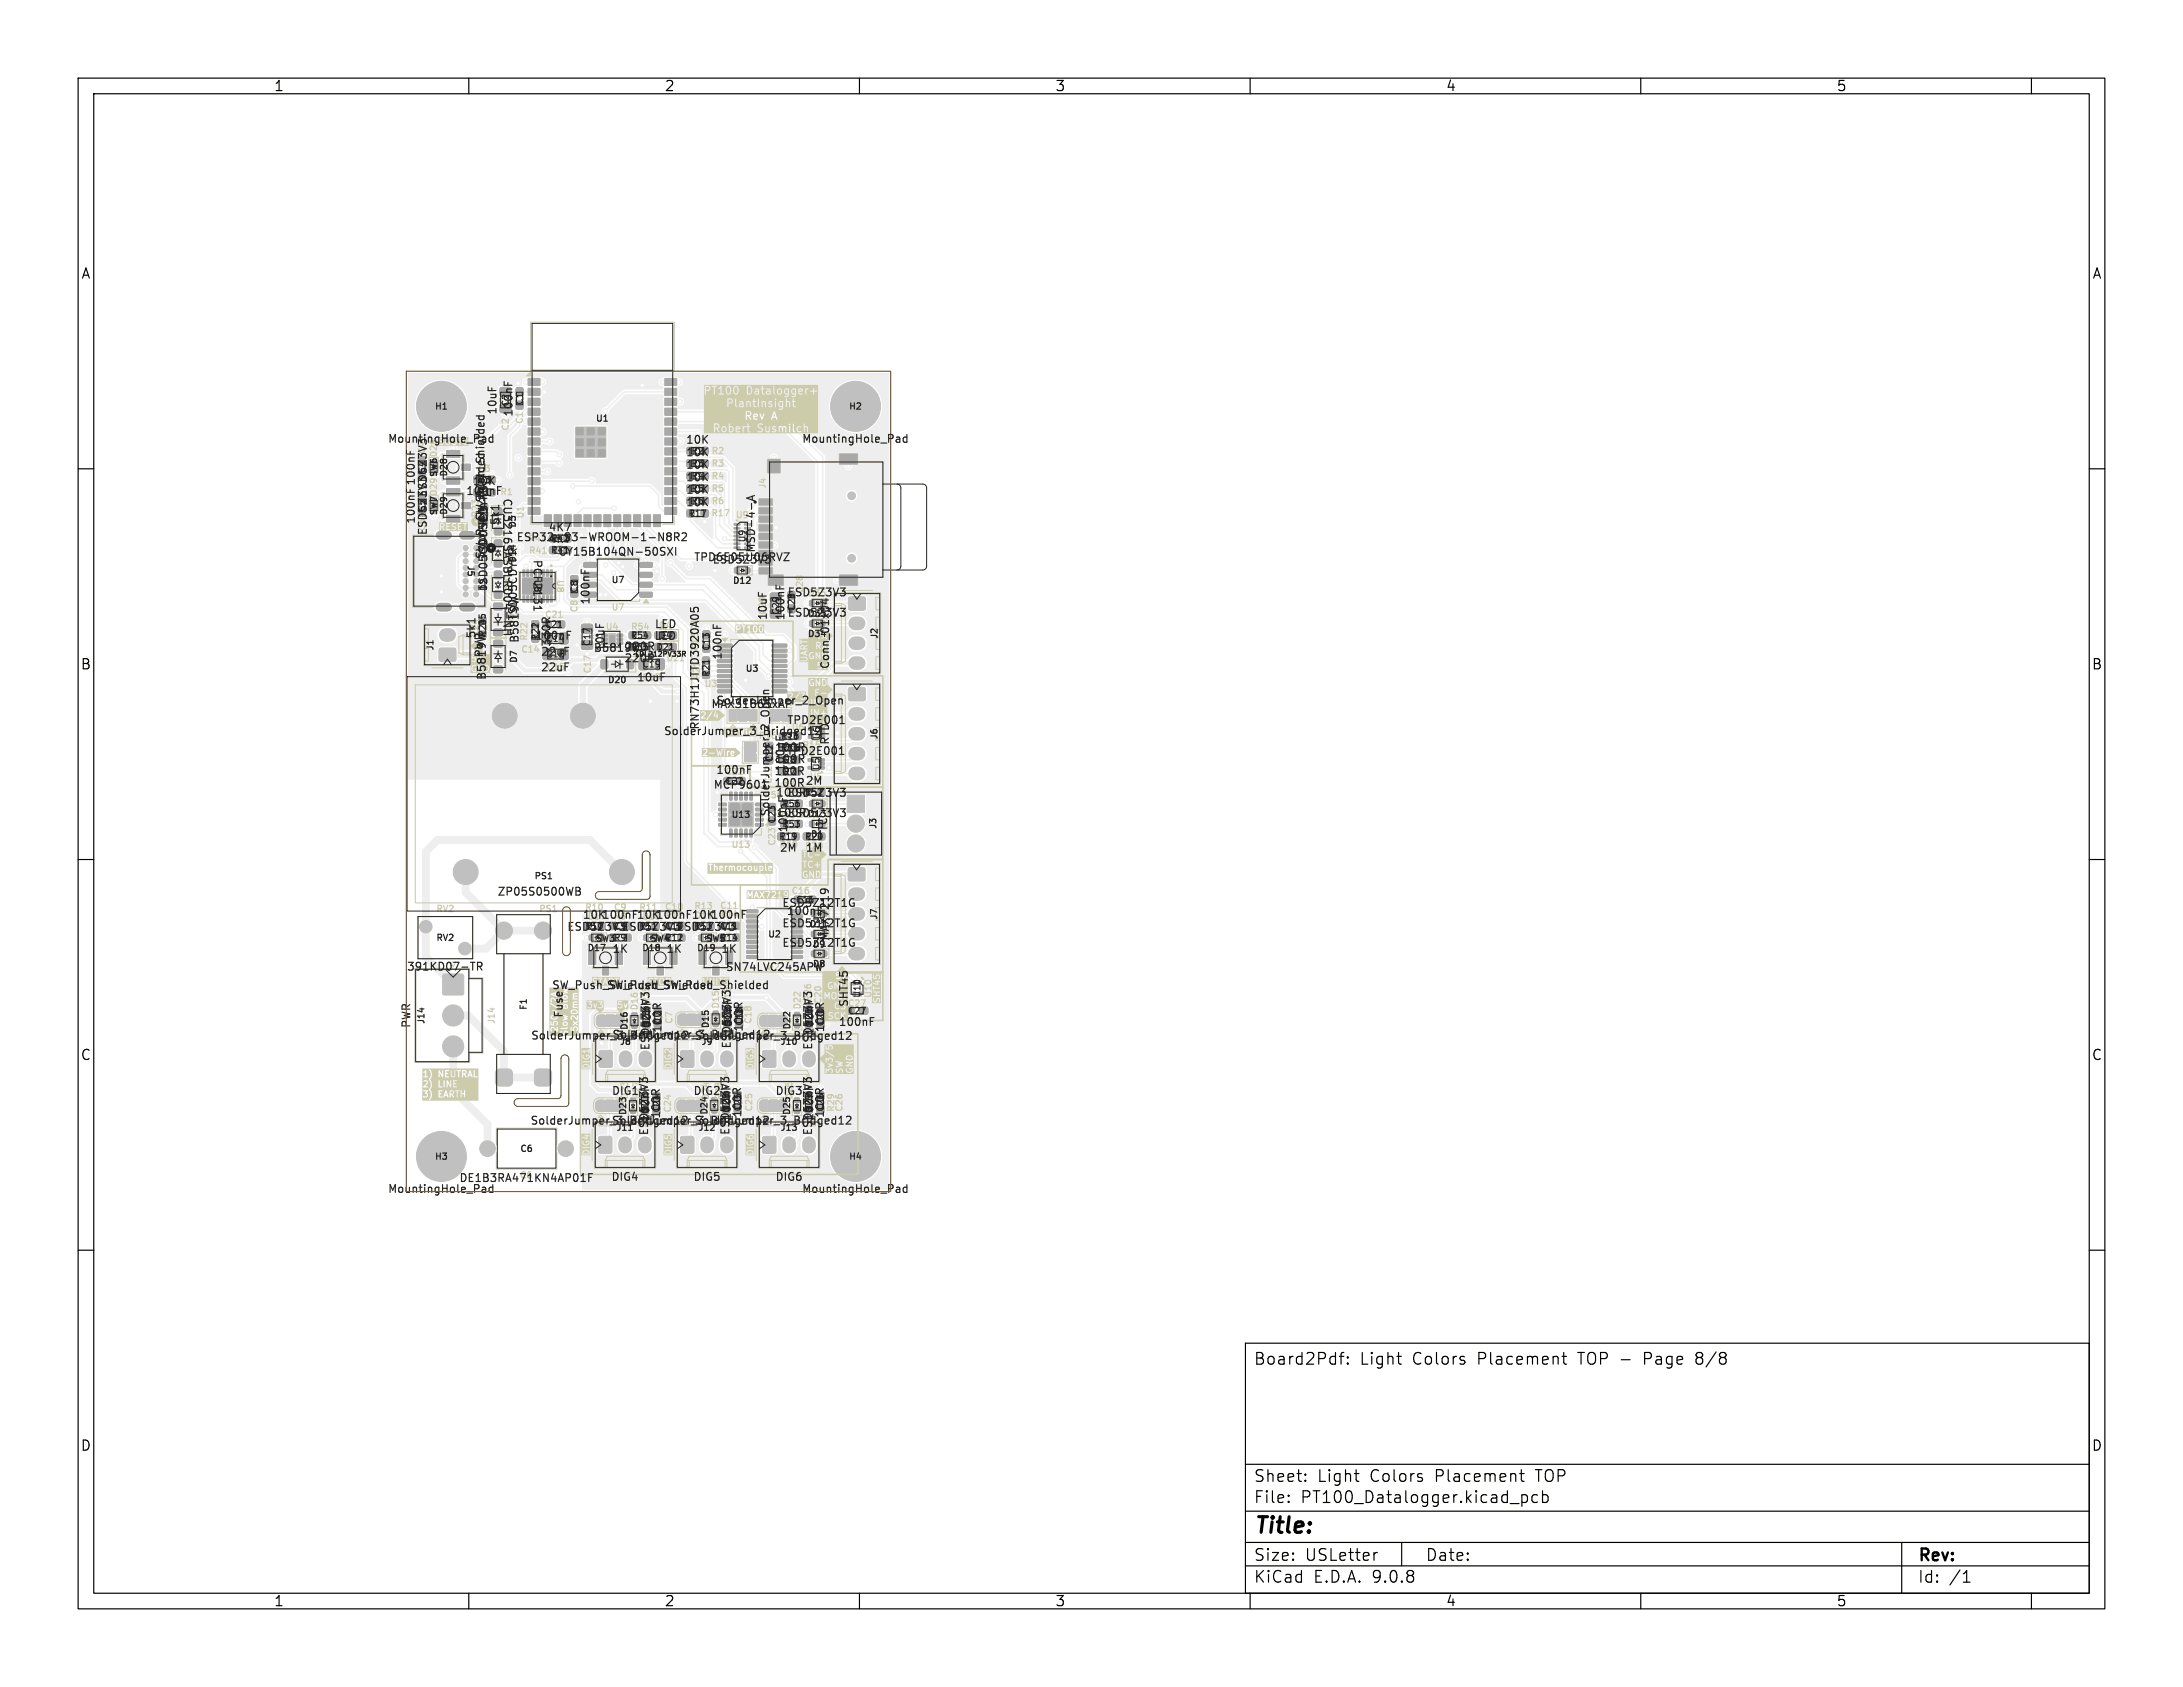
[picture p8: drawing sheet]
<svg xmlns="http://www.w3.org/2000/svg" width="279mm" height="216mm" viewBox="0 0 279 216" stroke-linecap="round" stroke-linejoin="round" font-family="sans-serif">
<defs><g id="words">
<text font-size="2.8" x="160.4" y="196.8">Title:</text>
<g font-size="2.1">
<text x="160.4" y="174.9">Board2Pdf:</text>
<text x="174.1" y="174.9">Light</text>
<text x="180.8" y="174.9">Colors</text>
<text x="189.3" y="174.9">Placement</text>
<text x="202.3" y="174.9">TOP -</text>
<text x="210.9" y="174.9">Page</text>
<text x="217.7" y="174.9">8/8</text>
<text x="160.4" y="189.9">Sheet:</text>
<text x="168.6" y="189.9">Light</text>
<text x="175.4" y="189.9">Colors</text>
<text x="183.8" y="189.9">Placement</text>
<text x="196.9" y="189.9">TOP</text>
<text x="160.4" y="192.6">File:</text>
<text x="166.5" y="192.6">PT100_Datalogger.kicad_pcb</text>
<text x="160.4" y="202.8">KiCad</text>
<text x="160.4" y="200">Size:</text>
<text x="167" y="200">USLetter</text>
<text x="168.1" y="202.8">E.D.A.</text>
<text x="175.7" y="202.8">9.0.8</text>
<text x="182.4" y="200">Date:</text>
<text x="245.4" y="200.2">Rev:</text>
<text x="245.4" y="202.8">Id:</text>
<text x="249.5" y="202.8">/1</text>
</g>
<g font-size="1.8">
<text x="35" y="11.9">1</text>
<text x="85" y="11.9">2</text>
<text x="135" y="11.9">3</text>
<text x="185" y="11.9">4</text>
<text x="235" y="11.9">5</text>
<text x="10.3" y="35.9">A</text>
<text x="267.7" y="35.9">A</text>
<text x="10.3" y="85.9">B</text>
<text x="267.7" y="85.9">B</text>
<text x="10.3" y="135.9">C</text>
<text x="267.7" y="135.9">C</text>
<text x="10.3" y="185.9">D</text>
<text x="267.7" y="185.9">D</text>
<text x="35" y="205.8">1</text>
<text x="85" y="205.8">2</text>
<text x="135" y="205.8">3</text>
<text x="185" y="205.8">4</text>
<text x="235" y="205.8">5</text>
</g>
<g font-size="1.4" fill="#222">
<text x="63.7" y="53.2" transform="rotate(-90 63.7 53.2)">10uF</text>
<text x="65.8" y="53.4" transform="rotate(-90 65.8 53.4)">100nF</text>
<text x="49.6" y="56.9">MountingHole_Pad</text>
<text x="87.7" y="58.6">10K</text>
<text x="87.7" y="57">10K</text>
<text x="102.6" y="56.9">MountingHole_Pad</text>
<text x="54.8" y="63.7" transform="rotate(-90 54.8 63.7)">ESD5Z3V3</text>
<text x="59.6" y="63.6">100nF</text>
<text x="60.4" y="62.3">10K</text>
<text x="64.2" y="63.7" transform="rotate(90 64.2 63.7)">CU3216SASBLR004-NH</text>
<text x="87.7" y="61.8">10K</text>
<text x="87.7" y="63.4">10K</text>
<text x="87.7" y="60.2">10K</text>
<text x="87.7" y="65">10K</text>
<text x="53.3" y="67.1" transform="rotate(-90 53.3 67.1)">100nF 100nF</text>
<text x="54.8" y="68.6" transform="rotate(-90 54.8 68.6)">ESD5Z3V3</text>
<text x="62.2" y="71.6" transform="rotate(-90 62.2 71.6)">SW_Push_Shielded</text>
<text x="62.2" y="66.7" transform="rotate(-90 62.2 66.7)">SW_Push_Shielded</text>
<text x="62.6" y="71.6" transform="rotate(-90 62.6 71.6)">TSD05CDYFR</text>
<text x="64.1" y="67.3" transform="rotate(-90 64.1 67.3)">5k1</text>
<text x="66" y="69.5">ESP32-S3-WROOM-1-N8R2</text>
<text x="68.1" y="71.5" transform="rotate(90 68.1 71.5)">PCF2131</text>
<text x="70.1" y="68.2">4K7</text>
<text x="70.1" y="69.7">4K7</text>
<text x="71.4" y="71.3">CY15B104QN-50SXI</text>
<text x="96.8" y="70.8" transform="rotate(-90 96.8 70.8)">MSD-4-A</text>
<text x="62.6" y="75.7" transform="rotate(-90 62.6 75.7)">TSD05CDYFR</text>
<text x="75.7" y="77.5" transform="rotate(-90 75.7 77.5)">100nF</text>
<text x="88.7" y="72">TPD6E05U06RVZ</text>
<text x="91.1" y="72.3">ESD5Z3V3</text>
<text x="100.7" y="76.5">ESD5Z3V3</text>
<text x="61" y="81.8" transform="rotate(-90 61 81.8)">5k1</text>
<text x="66.4" y="79.5" transform="rotate(-90 66.4 79.5)">TSD05CDYFR</text>
<text x="66.6" y="82.4" transform="rotate(-90 66.6 82.4)">B5819W</text>
<text x="68.5" y="82.1">100nF</text>
<text x="70.7" y="82.9" transform="rotate(-90 70.7 82.9)">330R</text>
<text x="75.9" y="83.6">B5819W</text>
<text x="77.5" y="83.5" transform="rotate(-90 77.5 83.5)">10uF</text>
<text x="79.8" y="83.5">220R</text>
<text x="83.7" y="82.1">LED</text>
<text x="83.7" y="80.6">LED</text>
<text x="98.3" y="79.5" transform="rotate(-90 98.3 79.5)">10uF</text>
<text x="100.6" y="79.5" transform="rotate(-90 100.6 79.5)">100nF</text>
<text x="100.7" y="79.1">ESD5Z3V3</text>
<text x="62.1" y="84.2" transform="rotate(-90 62.1 84.2)">PWR</text>
<text x="62.4" y="87.1" transform="rotate(-90 62.4 87.1)">B5819W</text>
<text x="69.1" y="86.1">22uF</text>
<text x="69.1" y="84.1">22uF</text>
<text x="79.8" y="85">220R</text>
<text x="81.4" y="87.4">10uF</text>
<text x="92.6" y="84.5" transform="rotate(-90 92.6 84.5)">100nF</text>
<text x="106.3" y="85.7" transform="rotate(-90 106.3 85.7)">Conn_01x04</text>
<text x="84.9" y="94.3">SolderJumper_3_Bridged12</text>
<text x="89.7" y="93.5" transform="rotate(-90 89.7 93.5)">RN73H1JTTD3920A05</text>
<text x="90.9" y="90.8">MAX31865xAP</text>
<text x="91.6" y="90.4">SolderJumper_2_Open</text>
<text x="100.6" y="92.9">TPD2E001</text>
<text x="106.3" y="95.4" transform="rotate(-90 106.3 95.4)">RTD</text>
<text x="91.2" y="101.1">MCP9601</text>
<text x="91.6" y="99.2">100nF</text>
<text x="99" y="100.9">100R 2M</text>
<text x="99" y="99.4">100R</text>
<text x="99.1" y="96.4">100R</text>
<text x="99.1" y="97.9">100R</text>
<text x="100.6" y="96.8">TPD2E001</text>
<text x="98.7" y="104.6" transform="rotate(-90 98.7 104.6)">SolderJumper_2_Open</text>
<text x="99.2" y="102.1">100R</text>
<text x="99.2" y="104.7">100R</text>
<text x="100.7" y="104.8">ESD5Z3V3</text>
<text x="100.7" y="102.2">ESD5Z3V3</text>
<text x="101" y="106.6" transform="rotate(-90 101 106.6)">100nF</text>
<text x="106.1" y="106.5" transform="rotate(-90 106.1 106.5)">TC</text>
<text x="63.6" y="114.8">ZP05S0500WB</text>
<text x="72.5" y="119.3">ESD5Z3V3ESD5Z3V3ESD5Z3V3</text>
<text x="74.5" y="117.8">10K100nF 10K100nF 10K100nF</text>
<text x="100" y="118.9">ESD5Z12T1G</text>
<text x="100" y="116.3">ESD5Z12T1G</text>
<text x="100.6" y="117.3">100nF</text>
<text x="52" y="124.4">391KD07-TR</text>
<text x="78.3" y="122.2">1K</text>
<text x="85.2" y="122.2">1K</text>
<text x="92.2" y="122.2">1K</text>
<text x="92.8" y="124.5">SN74LVC245APW</text>
<text x="100" y="121.4">ESD5Z12T1G</text>
<text x="106.3" y="120.5" transform="rotate(-90 106.3 120.5)">MAX7219</text>
<text x="52.7" y="131.7" transform="rotate(-90 52.7 131.7)">PWR</text>
<text x="70.6" y="126.8">SW_Push_Shielded</text>
<text x="72.2" y="130.3" transform="rotate(-90 72.2 130.3)">Fuse</text>
<text x="77.6" y="126.8">SW_Push_Shielded</text>
<text x="84.7" y="126.8">SW_Push_Shielded</text>
<text x="107.3" y="131.5">100nF</text>
<text x="108.7" y="129" transform="rotate(-90 108.7 129)">SHT45</text>
<text x="67.9" y="133.2">SolderJumper_3_Bridged12</text>
<text x="78.3" y="133.1">SolderJumper_3_Bridged12</text>
<text x="83.3" y="134.5" transform="rotate(-90 83.3 134.5)">ESD5Z3V3</text>
<text x="83.5" y="132.7" transform="rotate(-90 83.5 132.7)">100nF</text>
<text x="84.9" y="132.3" transform="rotate(-90 84.9 132.3)">100R</text>
<text x="88.8" y="133.3">SolderJumper_3_Bridged12</text>
<text x="93.7" y="134.3" transform="rotate(-90 93.7 134.3)">ESD5Z3V3</text>
<text x="93.9" y="132.5" transform="rotate(-90 93.9 132.5)">100nF</text>
<text x="95.3" y="132.2" transform="rotate(-90 95.3 132.2)">100R</text>
<text x="104.1" y="134.4" transform="rotate(-90 104.1 134.4)">ESD5Z3V3</text>
<text x="104.3" y="132.6" transform="rotate(-90 104.3 132.6)">100nF</text>
<text x="105.7" y="132.2" transform="rotate(-90 105.7 132.2)">100R</text>
<text x="78.2" y="140.3">DIG1</text>
<text x="83.3" y="143.6" transform="rotate(-90 83.3 143.6)">100nF</text>
<text x="84.7" y="143.3" transform="rotate(-90 84.7 143.3)">100R</text>
<text x="88.7" y="140.3">DIG2</text>
<text x="93.7" y="143.5" transform="rotate(-90 93.7 143.5)">100nF</text>
<text x="95.1" y="143.1" transform="rotate(-90 95.1 143.1)">100R</text>
<text x="99.2" y="140.3">DIG3</text>
<text x="104.3" y="143.5" transform="rotate(-90 104.3 143.5)">100nF</text>
<text x="105.7" y="143.2" transform="rotate(-90 105.7 143.2)">100R</text>
<text x="67.8" y="144.1">SolderJumper_3_Bridged12</text>
<text x="78.2" y="144.1">SolderJumper_3_Bridged12</text>
<text x="83.1" y="145.4" transform="rotate(-90 83.1 145.4)">ESD5Z3V3</text>
<text x="88.8" y="144.1">SolderJumper_3_Bridged12</text>
<text x="93.5" y="145.3" transform="rotate(-90 93.5 145.3)">ESD5Z3V3</text>
<text x="104.1" y="145.4" transform="rotate(-90 104.1 145.4)">ESD5Z3V3</text>
<text x="49.6" y="152.9">MountingHole_Pad</text>
<text x="58.7" y="151.5">DE1B3RA471KN4AP01F</text>
<text x="78.2" y="151.3">DIG4</text>
<text x="88.7" y="151.3">DIG5</text>
<text x="99.2" y="151.3">DIG6</text>
<text x="102.6" y="152.9">MountingHole_Pad</text>
</g>
<g font-size="1.1" fill="#222">
<text x="55.6" y="52.6">H1</text>
<text x="65.2" y="52" transform="rotate(-90 65.2 52)">C2</text>
<text x="67" y="51.8" transform="rotate(-90 67 51.8)">C1</text>
<text x="108.6" y="52.6">H2</text>
<text x="54.6" y="58.2" transform="rotate(-90 54.6 58.2)">C4</text>
<text x="76.2" y="54.2">U1</text>
<text x="88.5" y="59.8">R3</text>
<text x="88.5" y="58.2">R2</text>
<text x="54.5" y="65.5" transform="rotate(-90 54.5 65.5)">C5</text>
<text x="54.5" y="60.6" transform="rotate(-90 54.5 60.6)">C4</text>
<text x="57.4" y="61.1" transform="rotate(-90 57.4 61.1)">D28</text>
<text x="61.1" y="60.6">C3</text>
<text x="61.2" y="61.9">C3</text>
<text x="61.2" y="63.5">R1</text>
<text x="63.9" y="63.6">R1</text>
<text x="88.5" y="63">R5</text>
<text x="88.5" y="64.6">R6</text>
<text x="88.5" y="61.4">R4</text>
<text x="54.6" y="68.1" transform="rotate(-90 54.6 68.1)">C5</text>
<text x="56.1" y="66.1" transform="rotate(-90 56.1 66.1)">SW7D29 SW6D28</text>
<text x="57.4" y="66" transform="rotate(-90 57.4 66)">D29</text>
<text x="61.5" y="66.4" transform="rotate(-90 61.5 66.4)">R23</text>
<text x="62.4" y="67" transform="rotate(-90 62.4 67)">R23</text>
<text x="66.2" y="67.7" transform="rotate(-90 66.2 67.7)">D3</text>
<text x="67.5" y="69.5">R42</text>
<text x="70.5" y="69.4">R42</text>
<text x="70.5" y="70.9">R41</text>
<text x="88.1" y="66.2">R17</text>
<text x="95.6" y="69.5" transform="rotate(-90 95.6 69.5)">U9</text>
<text x="59.6" y="72.3" transform="rotate(90 59.6 72.3)">J5</text>
<text x="62.5" y="75.8" transform="rotate(-90 62.5 75.8)">D2</text>
<text x="65.8" y="75.8" transform="rotate(-90 65.8 75.8)">D2</text>
<text x="65.9" y="72.3" transform="rotate(-90 65.9 72.3)">D14</text>
<text x="68.2" y="74.1" transform="rotate(90 68.2 74.1)">U8</text>
<text x="71.1" y="74.1" transform="rotate(90 71.1 74.1)">U8</text>
<text x="74" y="75.8" transform="rotate(-90 74 75.8)">C8</text>
<text x="78.2" y="74.8">U7</text>
<text x="93.7" y="74.9">D12</text>
<text x="103" y="76.1" transform="rotate(-90 103 76.1)">C28</text>
<text x="103.3" y="76.5">D35</text>
<text x="55.7" y="83.4" transform="rotate(-90 55.7 83.4)">J1</text>
<text x="61.4" y="81.7" transform="rotate(-90 61.4 81.7)">R24</text>
<text x="62.2" y="81.5" transform="rotate(-90 62.2 81.5)">R24</text>
<text x="62.4" y="80.2" transform="rotate(-90 62.4 80.2)">D5</text>
<text x="66" y="80.2" transform="rotate(-90 66 80.2)">D5</text>
<text x="69" y="82" transform="rotate(-90 69 82)">R22</text>
<text x="69.6" y="79.3">C21</text>
<text x="69.7" y="80.4">C21</text>
<text x="69.9" y="82.2">C14</text>
<text x="74.1" y="78.5" transform="rotate(-90 74.1 78.5)">C8</text>
<text x="75.7" y="82.7" transform="rotate(-90 75.7 82.7)">C17</text>
<text x="77.4" y="80.8">U4</text>
<text x="80.6" y="80.8">R54</text>
<text x="80.7" y="83.3">R55</text>
<text x="80.7" y="81.8">R54</text>
<text x="84" y="83.3">D21</text>
<text x="84.3" y="80.7">D4</text>
<text x="84.4" y="81.8">D4</text>
<text x="89.6" y="83.4" transform="rotate(-90 89.6 83.4)">C13</text>
<text x="90.9" y="83.3" transform="rotate(-90 90.9 83.3)">C13</text>
<text x="98.2" y="78.8" transform="rotate(-90 98.2 78.8)">C29</text>
<text x="99.8" y="78.7" transform="rotate(-90 99.8 78.7)">C29</text>
<text x="101.8" y="78.2" transform="rotate(-90 101.8 78.2)">C28</text>
<text x="103.3" y="79.1">D35</text>
<text x="103.3" y="81.7">D34</text>
<text x="112.5" y="81.9" transform="rotate(-90 112.5 81.9)">J2</text>
<text x="66.4" y="85" transform="rotate(-90 66.4 85)">D7</text>
<text x="69.8" y="86">C15</text>
<text x="69.9" y="84.2">C15</text>
<text x="77.7" y="87.6">D20</text>
<text x="81.1" y="84.5">R55</text>
<text x="82.1" y="87.3">C19</text>
<text x="82.2" y="85.5">C19</text>
<text x="85.2" y="84.8">D21</text>
<text x="89.8" y="87.1" transform="rotate(-90 89.8 87.1)">R21</text>
<text x="90.9" y="86.6" transform="rotate(-90 90.9 86.6)">R21</text>
<text x="95.3" y="86.2">U3</text>
<text x="97" y="94.8">R16</text>
<text x="100" y="94.7">R16</text>
<text x="101.2" y="93.7">U6</text>
<text x="105" y="94.6" transform="rotate(-90 105 94.6)">U6</text>
<text x="112.5" y="94.7" transform="rotate(-90 112.5 94.7)">J6</text>
<text x="92.7" y="99.4">C22</text>
<text x="92.8" y="100.4">C22</text>
<text x="98.9" y="97.6" transform="rotate(-90 98.9 97.6)">C12</text>
<text x="99" y="100.5" transform="rotate(-90 99 100.5)">C12</text>
<text x="100" y="96.2">R15 R15</text>
<text x="100.1" y="100.8">R7</text>
<text x="100.3" y="99.2">R7</text>
<text x="100.3" y="97.7">R8</text>
<text x="102.6" y="96.9">R8</text>
<text x="103" y="101.8">R52</text>
<text x="103.5" y="100">U5</text>
<text x="105" y="98.6" transform="rotate(-90 105 98.6)">U5</text>
<text x="93.5" y="104.9">U13</text>
<text x="97.7" y="102.4">R56 R52</text>
<text x="99.3" y="105.4" transform="rotate(-90 99.3 105.4)">C23</text>
<text x="99.4" y="104.9">R53 D1D13</text>
<text x="99.7" y="107.5">R19</text>
<text x="100.1" y="103.3">R56</text>
<text x="100.1" y="105.9">R53</text>
<text x="103" y="107.5">R20</text>
<text x="103.7" y="107.4">D1</text>
<text x="103.7" y="104.8">D13</text>
<text x="112.4" y="106.2" transform="rotate(-90 112.4 106.2)">J3</text>
<text x="68.3" y="112.7">PS1</text>
<text x="99.4" y="108.4" transform="rotate(-90 99.4 108.4)">C23</text>
<text x="99.6" y="108.8">R19</text>
<text x="102.9" y="108.9">R20</text>
<text x="74.8" y="116.7">R10</text>
<text x="74.9" y="119">R10</text>
<text x="75.1" y="117.9">D17</text>
<text x="78.5" y="116.7">C9</text>
<text x="78.5" y="117.9">R9</text>
<text x="78.6" y="119">C9</text>
<text x="81.7" y="116.7">R11</text>
<text x="81.8" y="119">R11</text>
<text x="82.1" y="117.9">D18</text>
<text x="85" y="116.7">C10</text>
<text x="85" y="117.8">R12</text>
<text x="85.1" y="119">C10</text>
<text x="88.7" y="116.6">R13</text>
<text x="88.8" y="117.8">D19</text>
<text x="88.8" y="119">R13</text>
<text x="92" y="116.5">C11</text>
<text x="92.1" y="117.6">R14</text>
<text x="92.1" y="119">C11</text>
<text x="101.2" y="114.6">C16</text>
<text x="101.9" y="115.6">C16</text>
<text x="103.5" y="118.9">D11</text>
<text x="112.5" y="117.8" transform="rotate(-90 112.5 117.8)">J7</text>
<text x="55.7" y="120.6">RV2</text>
<text x="75.1" y="121.9">D17</text>
<text x="76.1" y="120.7">SW3R9</text>
<text x="82.1" y="121.9">D18</text>
<text x="83.1" y="120.7">SW4R12</text>
<text x="89.1" y="121.9">D19</text>
<text x="90.3" y="120.7">SW5</text>
<text x="92.1" y="120.5">R14</text>
<text x="98.1" y="124.4">U2</text>
<text x="98.2" y="120.2">U2</text>
<text x="103.9" y="121.5">D9</text>
<text x="103.9" y="124">D8</text>
<text x="54.5" y="131.2" transform="rotate(-90 54.5 131.2)">J14</text>
<text x="67.6" y="129.4" transform="rotate(-90 67.6 129.4)">F1</text>
<text x="80.5" y="131.9" transform="rotate(-90 80.5 131.9)">D16</text>
<text x="81.8" y="129.4" transform="rotate(-90 81.8 129.4)">D16</text>
<text x="83.2" y="131.4" transform="rotate(-90 83.2 131.4)">R25 R25</text>
<text x="84.7" y="131" transform="rotate(-90 84.7 131)">C7</text>
<text x="90.9" y="131.7" transform="rotate(-90 90.9 131.7)">D15</text>
<text x="92.2" y="129.2" transform="rotate(-90 92.2 129.2)">D15</text>
<text x="93.6" y="131.3" transform="rotate(-90 93.6 131.3)">R18 R18</text>
<text x="95.1" y="131.3" transform="rotate(-90 95.1 131.3)">C18</text>
<text x="101.3" y="131.9" transform="rotate(-90 101.3 131.9)">D22</text>
<text x="102.7" y="129.3" transform="rotate(-90 102.7 129.3)">D22</text>
<text x="104" y="131.3" transform="rotate(-90 104 131.3)">R26</text>
<text x="104" y="128.3" transform="rotate(-90 104 128.3)">R26</text>
<text x="105.5" y="131.3" transform="rotate(-90 105.5 131.3)">C20 C20</text>
<text x="108.4" y="129">C27</text>
<text x="108.5" y="129.8">C27</text>
<text x="110.2" y="127.7" transform="rotate(-90 110.2 127.7)">U10</text>
<text x="79.2" y="133.9">J8</text>
<text x="89.7" y="133.9">J9</text>
<text x="99.8" y="133.9">J10</text>
<text x="80.3" y="142.8" transform="rotate(-90 80.3 142.8)">D23D23</text>
<text x="82.1" y="140.8" transform="rotate(-90 82.1 140.8)">R27</text>
<text x="83" y="142.4" transform="rotate(-90 83 142.4)">R27</text>
<text x="84.5" y="142.4" transform="rotate(-90 84.5 142.4)">C24</text>
<text x="90.7" y="142.8" transform="rotate(-90 90.7 142.8)">D24D24</text>
<text x="92.6" y="140.9" transform="rotate(-90 92.6 140.9)">R28</text>
<text x="93.4" y="142.2" transform="rotate(-90 93.4 142.2)">R28</text>
<text x="94.9" y="142.2" transform="rotate(-90 94.9 142.2)">C25</text>
<text x="101.3" y="142.8" transform="rotate(-90 101.3 142.8)">D25</text>
<text x="101.6" y="140.9" transform="rotate(-90 101.6 140.9)">D25</text>
<text x="104" y="142.3" transform="rotate(-90 104 142.3)">R29</text>
<text x="105.5" y="142.3" transform="rotate(-90 105.5 142.3)">C26</text>
<text x="55.6" y="148.6">H3</text>
<text x="66.5" y="147.6">C6</text>
<text x="78.8" y="144.9">J11</text>
<text x="89.3" y="144.9">J12</text>
<text x="99.8" y="144.9">J13</text>
<text x="108.6" y="148.6">H4</text>
<text x="66.4" y="151">C6</text>
</g>
<g font-size="1.1" fill="#cca">
<text x="65.3" y="55.2" transform="rotate(-90 65.3 55.2)">C2</text>
<text x="67.1" y="54.4" transform="rotate(-90 67.1 54.4)">C1</text>
<text x="91" y="59.9">R3</text>
<text x="91" y="58.3">R2</text>
<text x="91" y="63.1">R5</text>
<text x="91" y="64.7">R6</text>
<text x="91" y="61.5">R4</text>
<text x="98.2" y="62.7" transform="rotate(-90 98.2 62.7)">J4</text>
<text x="67.2" y="66.5" transform="rotate(-90 67.2 66.5)">U1</text>
<text x="67.6" y="71.1">R41</text>
<text x="90.9" y="66.3">R17</text>
<text x="94.1" y="66.5">U9</text>
<text x="66.6" y="83.7">C14</text>
<text x="67.7" y="82.1" transform="rotate(-90 67.7 82.1)">R22</text>
<text x="78.2" y="78.3">U7</text>
<text x="75.8" y="86.3" transform="rotate(-90 75.8 86.3)">C17</text>
<text x="90.1" y="88.1">U3</text>
<text x="93.5" y="108.7">U13</text>
<text x="55.7" y="116.9">RV2</text>
<text x="68.9" y="116.9">PS1</text>
<text x="63.5" y="131.2" transform="rotate(-90 63.5 131.2)">J14</text>
<text x="86.3" y="131.1" transform="rotate(-90 86.3 131.1)">C7</text>
<text x="96.4" y="131.2" transform="rotate(-90 96.4 131.2)">C18</text>
<text x="111.7" y="127.8" transform="rotate(-90 111.7 127.8)">U10</text>
<text x="86.1" y="142.5" transform="rotate(-90 86.1 142.5)">C24</text>
<text x="96.5" y="142.4" transform="rotate(-90 96.5 142.4)">C25</text>
<text x="107" y="142.4" transform="rotate(-90 107 142.4)">R29</text>
<text x="108" y="142.4" transform="rotate(-90 108 142.4)">C26</text>
</g>
<text font-size=".9" fill="#222" x="81.1" y="84.3">LDL212PV33R</text>
</g></defs>
<g fill="#eee">
<path d="M98.1 141.2h.5v.6h-.5z"/>
<path d="M87.6 130.2h.5v.6h-.5z"/>
<path d="M98.1 130.4h.5v.6h-.5z"/>
<path d="M77.2 130.3h.5v.6h-.5z"/>
<path d="M77.1 141.2h.5v.6h-.5z"/>
<path d="M87.5 141.2h.5v.6h-.5z"/>
<path d="M94.2 91.3h.5v.6h-.5z"/>
</g>
<g fill="#eee" stroke="#eee" stroke-width=".13">
<path d="M89.8 62.1l.2-.1 .6 .1 .1 .2-.1 .6-.2 .1-.6-.1-.1-.2z"/>
<path d="M97.4 140.9l.2-.1h.6v1.5l-.6-.1-.3-.1-.1-.3v-.6z"/>
<path d="M98.5 140.8h1v1.5h-1z"/>
<path d="M99.7 140.8h.8l.3 .3v.7l-.1 .3-.2 .1-.8 .1z"/>
<path d="M108.6 111.1l.2-.1h1.7l.2 .1v.2v1.2v.2l-.2 .1h-1.7l-.2-.1-.1-.2z"/>
<path d="M74.5 82h.2h1.1l.1 .2-.1 .9h-.2h-1.1l-.1-.2z"/>
<path d="M74.5 79.9h.2h1.1l.1 .2-.1 .9-.2 .1-1.1-.1-.1-.2z"/>
<path d="M63.6 137l.4-.2h1l.4 .2 .2 .4v1l-.2 .4-.4 .2h-1l-.4-.2-.2-.4v-1z"/>
<path d="M68.6 137l.4-.2h1l.4 .2 .2 .4v1l-.2 .4-.4 .2h-1l-.4-.2-.2-.4v-1z"/>
<path d="M98.6 75.9h.2h1.2v.2v.9h-.2h-1.2v-.2z"/>
<path d="M98.6 78h.2h1.2v.2v.9h-.2h-1.2v-.2z"/>
<path d="M86.8 129.9l.3-.1 .6-.1v1.5h-.6l-.3-.1-.1-.3v-.6z"/>
<path d="M88 129.7h1v1.5h-1z"/>
<path d="M89.3 129.7l.7 .1 .3 .3v.7l-.1 .3-.2 .1h-.7z"/>
<path d="M75.3 121.7h.9v1.7h-.9z"/>
<path d="M78.7 121.7h.9v1.7h-.9z"/>
<path d="M77.1 123.7h.8v1.1h-.8z"/>
<path d="M104.9 98.1h.6v.3h-.6z"/>
<path d="M104.9 97.6h.6v.3h-.6z"/>
<path d="M104.9 97.1h.6v.3h-.6z"/>
<path d="M103.4 97.1h.6l.1 .3h-.6z"/>
<path d="M103.4 98.1h.6l.1 .3h-.6z"/>
<path d="M63.3 69.1h.2h.7v.2v.7l-.2 .1-.7-.1-.1-.2z"/>
<path d="M63.3 71.6h.2h.7v.2v.7l-.2 .1-.7-.1-.1-.2z"/>
<path d="M80.3 84.5l.1-.1 .6 .1 .1 .1-.1 .9-.1 .1-.6-.1-.1-.1z"/>
<path d="M77 84.5l.1-.1 .6 .1 .1 .1-.1 .9-.1 .1-.6-.1-.1-.1z"/>
<path d="M62.4 61l.2-.1 .7 .1 .1 .2-.1 .6-.1 .1-.8-.1-.1-.2z"/>
<path d="M57.1 66h1.7v.9h-1.7z"/>
<path d="M57.1 62.6h1.7v.9h-1.7z"/>
<path d="M59.1 64.3h1.1v.8h-1.1z"/>
<path d="M97.3 130.1l.4-.2h.6v1.5h-.6l-.4-.2-.1-.3v-.6z"/>
<path d="M98.5 129.9h1v1.5h-1z"/>
<path d="M99.8 129.9h.7l.3 .3v.8l-.1 .2-.2 .2h-.7z"/>
<path d="M71.3 79.5l.2-.1 .7 .1 .1 .2-.1 .6-.1 .1-.8-.1-.1-.2z"/>
<path d="M75.4 119.7h.5v.6h-.5z"/>
<path d="M105 76.9h.6v.6h-.6z"/>
<path d="M103.6 76.9h.6v.6h-.6z"/>
<path d="M63.3 75.6h.2h.7v.2v.7l-.2 .1-.7-.1-.1-.2z"/>
<path d="M63.3 73.1h.2h.7v.2v.7l-.2 .1-.7-.1-.1-.2z"/>
<path d="M95.6 116.5l1.4-.1v.4h-1.4z"/>
<path d="M95.6 117.1h1.4v.3l-1.4 .1z"/>
<path d="M95.6 117.8l1.4-.1v.4h-1.4z"/>
<path d="M95.6 118.4h1.4v.3l-1.4 .1z"/>
<path d="M95.6 119.1l1.4-.1v.4h-1.4z"/>
<path d="M95.6 119.7h1.4v.3l-1.4 .1z"/>
<path d="M95.6 120.4l1.4-.1v.4h-1.4z"/>
<path d="M95.6 121h1.4v.3l-1.4 .1z"/>
<path d="M95.6 121.7l1.4-.1v.4h-1.4z"/>
<path d="M95.6 122.3h1.4v.3l-1.4 .1z"/>
<path d="M101.3 122.3h1.4v.3l-1.4 .1z"/>
<path d="M101.3 121.7l1.4-.1v.4h-1.4z"/>
<path d="M101.3 119.7h1.4v.3l-1.4 .1z"/>
<path d="M101.3 119.1l1.4-.1v.4h-1.4z"/>
<path d="M103.9 119.2h.5v.7h-.5z"/>
<path d="M103.5 93.2l.6-.1v.3l-.6 .1z"/>
<path d="M103.5 94.2l.6-.1v.3l-.6 .1z"/>
<path d="M76.7 145.5l.1-.1h1.3l.2 .1v.2v1.7v.1l-.2 .1h-1.3l-.1-.1-.1-.1v-1.7z"/>
<path d="M100.1 90.8h1v1.5h-1l-.5-.7z"/>
<path d="M98.6 90.8h1.2l-.5 .8 .5 .7h-1.2z"/>
<path d="M97.7 145.5l.1-.1h1.3l.2 .1v.2v1.7v.1l-.2 .1h-1.3l-.1-.1-.1-.1v-1.7z"/>
<path d="M101.8 102.4h.2h.6l.1 .2-.1 .7h-.1h-.7l-.1-.2z"/>
<path d="M87.2 134.5l.1-.1h1.3l.2 .1v.2v1.7v.1l-.2 .1h-1.3l-.1-.1-.1-.1v-1.7z"/>
<path d="M90 80.8l.2-.1 .6 .1 .1 .1-.1 .8-.2 .1-.6-.1-.1-.2z"/>
<path d="M67.6 48.4h1.5v.9h-1.5z"/>
<path d="M67.6 49.7h1.5v.9h-1.5z"/>
<path d="M67.6 51h1.5v.9h-1.5z"/>
<path d="M67.6 52.2h1.5v.9h-1.5z"/>
<path d="M67.6 53.5h1.5v.9h-1.5z"/>
<path d="M67.6 54.8h1.5v.9h-1.5z"/>
<path d="M67.6 56.1h1.5v.9h-1.5z"/>
<path d="M67.6 57.3h1.5v.9h-1.5z"/>
<path d="M67.6 58.6h1.5v.9h-1.5z"/>
<path d="M67.6 59.9h1.5v.9h-1.5z"/>
<path d="M67.6 61.1h1.5v.9h-1.5z"/>
<path d="M67.6 62.4h1.5v.9h-1.5z"/>
<path d="M67.6 63.7h1.5v.9h-1.5z"/>
<path d="M67.6 64.9h1.5v.9h-1.5z"/>
<path d="M69.7 65.9h.9v1.5h-.9z"/>
<path d="M70.9 65.9h.9v1.5h-.9z"/>
<path d="M72.2 65.9h.9v1.5h-.9z"/>
<path d="M73.5 65.9h.9v1.5h-.9z"/>
<path d="M74.7 65.9h.9v1.5h-.9z"/>
<path d="M76 65.9h.9v1.5h-.9z"/>
<path d="M77.3 65.9h.9v1.5h-.9z"/>
<path d="M78.6 65.9h.9v1.5h-.9z"/>
<path d="M79.8 65.9h.9v1.5h-.9z"/>
<path d="M81.1 65.9h.9v1.5h-.9z"/>
<path d="M82.4 65.9h.9v1.5h-.9z"/>
<path d="M83.6 65.9h.9v1.5h-.9z"/>
<path d="M85.1 64.9h1.5v.9h-1.5z"/>
<path d="M85.1 63.7h1.5v.9h-1.5z"/>
<path d="M85.1 62.4h1.5v.9h-1.5z"/>
<path d="M85.1 61.1h1.5v.9h-1.5z"/>
<path d="M85.1 59.9h1.5v.9h-1.5z"/>
<path d="M85.1 58.6h1.5v.9h-1.5z"/>
<path d="M85.1 57.3h1.5v.9h-1.5z"/>
<path d="M85.1 56.1h1.5v.9h-1.5z"/>
<path d="M85.1 54.8h1.5v.9h-1.5z"/>
<path d="M85.1 53.5h1.5v.9h-1.5z"/>
<path d="M85.1 52.2h1.5v.9h-1.5z"/>
<path d="M85.1 51h1.5v.9h-1.5z"/>
<path d="M85.1 49.7h1.5v.9h-1.5z"/>
<path d="M85.1 48.4h1.5v.9h-1.5z"/>
<path d="M73.6 54.6h3.9v3.9h-3.9z"/>
<path d="M81.8 84.3h.2h.9v.2v1.2h-.2h-.9v-.2z"/>
<path d="M83.9 84.3h.2h.9v.2v1.2h-.2h-.9v-.2z"/>
<path d="M110.1 128.9h.2h.7l.1 .2-.1 .7h-.1h-.8l-.1-.2z"/>
<path d="M70.4 72.9h.3v.9h-.3z"/>
<path d="M69.9 72.9h.3v.9h-.3z"/>
<path d="M69.4 72.9h.3v.9h-.3z"/>
<path d="M67.4 72.9h.3v.9h-.3z"/>
<path d="M66.9 72.9h.3v.9h-.3z"/>
<path d="M66.9 76.2h.3v.9h-.3z"/>
<path d="M67.4 76.2h.3v.9h-.3z"/>
<path d="M69.4 76.2h.3v.9h-.3z"/>
<path d="M69.9 76.2h.3v.9h-.3z"/>
<path d="M70.4 76.2h.3v.9h-.3z"/>
<path d="M66.9 74h3.8v2h-3.8z"/>
<path d="M108.7 76.4h.1h1.7h.2l.1 .2v1.3l-.1 .1-.2 .1h-1.7l-.1-.1-.1-.1v-1.3z"/>
<path d="M93.8 119.6l.2-.1 .6 .1 .1 .2-.1 .6-.1 .1-.7-.1-.1-.2z"/>
<path d="M68.1 79.5l.2-.1 .6 .1 .1 .2-.1 .6-.2 .1-.6-.1-.1-.2z"/>
<path d="M101.8 105h.2h.6l.1 .2-.1 .7h-.1h-.7l-.1-.2z"/>
<path d="M94 67h.7v.2h-.7z"/>
<path d="M94 67.5h.7v.2h-.7z"/>
<path d="M94 68h.7v.1l-.7 .1z"/>
<path d="M94 68.5h.7v.2h-.7z"/>
<path d="M94 69h.7v.2h-.7z"/>
<path d="M94 69.5h.7v.2h-.7z"/>
<path d="M94 70h.7v.2h-.7z"/>
<path d="M95.3 70h.7v.2h-.6z"/>
<path d="M95.3 69.5h.7v.2h-.6z"/>
<path d="M95.3 69h.7v.2h-.6z"/>
<path d="M95.3 68.5h.7v.2h-.6z"/>
<path d="M95.3 68h.7v.1l-.6 .1z"/>
<path d="M95.3 67.5h.7v.2h-.6z"/>
<path d="M95.3 67h.7v.2h-.6z"/>
<path d="M95.4 72.7h.6v.6h-.6z"/>
<path d="M94 72.7h.6v.6h-.6z"/>
<path d="M108.4 101.8h2.2v2.2h-2.2z"/>
<path d="M89.8 63.7l.2-.1 .6 .1 .1 .2-.1 .6-.2 .1-.6-.1-.1-.2z"/>
<path d="M80.7 142h.6v.5h-.6z"/>
<path d="M80.7 140.6h.6v.5h-.6z"/>
<path d="M76.5 130l.2-.1h.6v1.5h-.6l-.3-.2-.1-.3v-.6z"/>
<path d="M77.6 129.9h1v1.5h-1z"/>
<path d="M78.8 129.9h.8l.3 .3v.7l-.1 .3-.2 .1-.8 .1z"/>
<path d="M89.5 119.7h.5v.6h-.5z"/>
<path d="M82.3 121.7h.9v1.7h-.9z"/>
<path d="M85.8 121.7h.8v1.7h-.8z"/>
<path d="M84.1 123.7h.8v1.1h-.8z"/>
<path d="M89.8 60.5l.2-.1 .6 .1 .1 .2-.1 .6-.2 .1-.6-.1-.1-.2z"/>
<path d="M63.2 80.5h.2h.9l.1 .2-.1 .6-.2 .1-.9-.1-.1-.1z"/>
<path d="M63.2 77.2h.2h.9l.1 .2-.1 .6-.2 .1-.9-.1-.1-.1z"/>
<path d="M82.4 119.7h.5v.6h-.5z"/>
<path d="M96.7 105.4h1v.3h-1z"/>
<path d="M96.7 104.8l1-.1v.3l-1 .1z"/>
<path d="M96.7 104.1h1v.3h-1z"/>
<path d="M96.7 103.5l1-.1v.3l-1 .1z"/>
<path d="M96.7 102.8h1v.3h-1z"/>
<path d="M96 101.4h.3v1l-.3-.1z"/>
<path d="M95.3 101.4h.4l-.1 1-.3-.1z"/>
<path d="M94.7 101.4h.3v1l-.3-.1z"/>
<path d="M94 101.4h.4l-.1 1-.3-.1z"/>
<path d="M93.4 101.4h.3v1l-.3-.1z"/>
<path d="M92 102.8h.9l.1 .3h-1z"/>
<path d="M92 103.5l.9-.1 .1 .3-1 .1z"/>
<path d="M92 104.1h.9l.1 .3h-1z"/>
<path d="M92 104.8l.9-.1 .1 .3-1 .1z"/>
<path d="M92 105.4h.9l.1 .3h-1z"/>
<path d="M93.4 106.1l.3 .1v.9h-.3z"/>
<path d="M94 106.1l.4 .1-.1 .9h-.3z"/>
<path d="M94.7 106.1l.3 .1v.9h-.3z"/>
<path d="M95.3 106.1l.4 .1-.1 .9h-.3z"/>
<path d="M96 106.1l.3 .1v.9h-.3z"/>
<path d="M93.3 102.7h3.1v3.1h-3.1z"/>
<path d="M76.3 141l.4-.2h.6v1.5h-.6l-.4-.2-.1-.3v-.6z"/>
<path d="M77.5 140.8h1v1.5h-1z"/>
<path d="M78.8 140.8h.7l.3 .3v.7l-.1 .3-.2 .1-.7 .1z"/>
<path d="M101.4 106.6h.2h.6l.1 .2-.1 .7h-.1h-.7l-.1-.2z"/>
<path d="M101.7 131h.6v.5h-.6z"/>
<path d="M101.7 129.6h.6v.5h-.6z"/>
<path d="M63.3 67.5h.2h.7v.2v.7l-.2 .1-.7-.1-.1-.2z"/>
<path d="M89.8 58.9l.2-.1 .6 .1 .1 .2-.1 .6-.2 .1-.6-.1-.1-.2z"/>
<path d="M82.4 80.9l.2-.1 .6 .1 .1 .2-.1 .6-.1 .1-.7-.1-.1-.2z"/>
<path d="M56.2 83l.2-.1h1.7l.2 .1 .1 .2v1.2l-.1 .2-.2 .1h-1.7l-.2-.1v-.2v-1.2z"/>
<path d="M76.7 134.5l.2-.1h1.2l.2 .1 .1 .2v1.7l-.1 .1-.2 .1h-1.2l-.2-.1v-.1v-1.7z"/>
<path d="M95.3 96.5l.7-.5 .8 .5v1h-1.5z"/>
<path d="M95.3 95.1h1.5v1.1l-.8-.5-.7 .5z"/>
<path d="M87.2 145.5l.1-.1h1.3l.2 .1v.2v1.7v.1l-.2 .1h-1.3l-.1-.1-.1-.1v-1.7z"/>
<path d="M91.1 141.9h.6v.5h-.6z"/>
<path d="M91.1 140.5h.6v.5h-.6z"/>
<path d="M89.8 65.3l.2-.1 .6 .1 .1 .2-.1 .6-.2 .1-.6-.1-.1-.2z"/>
<path d="M103.6 79.5h.6v.6h-.6z"/>
<path d="M94.4 99.5h.2h.7l.1 .2-.1 .7h-.1h-.8l-.1-.2z"/>
<path d="M89.8 57.3l.2-.1 .6 .1 .1 .2-.1 .6-.2 .1-.6-.1-.1-.2z"/>
<path d="M108.6 88h.2h1.7h.2l.1 .2v1.3l-.1 .1-.2 .1h-1.7l-.2-.1v-.1v-1.3z"/>
<path d="M63.2 82l.2-.1 .9 .1 .1 .2-.1 .6h-.2h-.9l-.1-.2z"/>
<path d="M63.2 85.3l.2-.1 .9 .1 .1 .1-.1 .7h-.2h-.9l-.1-.2z"/>
<path d="M103.6 105.1h.6v.7h-.6z"/>
<path d="M56.7 124.7h.2h2.2h.2v.2l.1 2.2-.1 .2h-.2l-2.2 .1-.2-.1v-.2v-2.2z"/>
<path d="M80.9 131.1h.6v.5h-.6z"/>
<path d="M80.9 129.7h.6v.5h-.6z"/>
<path d="M86.7 141l.4-.2h.6v1.5h-.6l-.4-.2-.1-.3v-.6z"/>
<path d="M87.9 140.8h1v1.5h-1z"/>
<path d="M89.2 140.8h.7l.3 .3v.7l-.1 .3-.2 .1-.7 .1z"/>
<path d="M91.8 82.5l1.8-.1 .1 .1v.2l-.1 .1h-1.7l-.1-.1z"/>
<path d="M91.8 83.1h1.8h.1v.3l-.1 .1h-1.7l-.1-.1z"/>
<path d="M91.8 83.8l1.8-.1 .1 .1v.2l-.1 .1h-1.7l-.1-.1z"/>
<path d="M91.8 84.4h1.8h.1v.3l-.1 .1h-1.7l-.1-.1z"/>
<path d="M91.8 85.1l1.8-.1 .1 .1v.2l-.1 .1h-1.7l-.1-.1z"/>
<path d="M91.8 85.7h1.8h.1v.3l-.1 .1h-1.7l-.1-.1z"/>
<path d="M91.8 86.4l1.8-.1 .1 .1v.2l-.1 .1h-1.7l-.1-.1z"/>
<path d="M91.8 87h1.8h.1v.3l-.1 .1h-1.7l-.1-.1z"/>
<path d="M91.8 87.7l1.8-.1 .1 .1v.2l-.1 .1h-1.7l-.1-.1z"/>
<path d="M91.8 88.3h1.8h.1v.3l-.1 .1h-1.7l-.1-.1z"/>
<path d="M98.8 88.3h1.8h.1v.3l-.1 .1h-1.7l-.1-.1z"/>
<path d="M98.8 87.7l1.8-.1 .1 .1v.2l-.1 .1h-1.7l-.1-.1z"/>
<path d="M98.8 87h1.8h.1v.3l-.1 .1h-1.7l-.1-.1z"/>
<path d="M98.8 86.4l1.8-.1 .1 .1v.2l-.1 .1h-1.7l-.1-.1z"/>
<path d="M98.8 85.7h1.8h.1v.3l-.1 .1h-1.7l-.1-.1z"/>
<path d="M98.8 85.1l1.8-.1 .1 .1v.2l-.1 .1h-1.7l-.1-.1z"/>
<path d="M98.8 84.4h1.8h.1v.3l-.1 .1h-1.7l-.1-.1z"/>
<path d="M98.8 83.8l1.8-.1 .1 .1v.2l-.1 .1h-1.7l-.1-.1z"/>
<path d="M98.8 83.1h1.8h.1v.3l-.1 .1h-1.7l-.1-.1z"/>
<path d="M98.8 82.5l1.8-.1 .1 .1v.2l-.1 .1h-1.7l-.1-.1z"/>
<path d="M86.8 119.6l.2-.1 .6 .1 .1 .2-.1 .6-.2 .1-.6-.1-.1-.2z"/>
<path d="M91.3 130.8h.6v.6h-.6z"/>
<path d="M91.3 129.4h.6v.6h-.6z"/>
<path d="M105.3 121.7h.5v.7h-.5z"/>
<path d="M103.9 121.7h.5v.7h-.5z"/>
<path d="M89.5 121.7h.9v1.7h-.9z"/>
<path d="M92.9 121.7h.9v1.7h-.9z"/>
<path d="M91.2 123.7h.8v1.1h-.8z"/>
<path d="M93.3 90.8h1v1.5h-1z"/>
<path d="M94.6 90.8h1v1.5h-1z"/>
<path d="M95.9 90.8h1v1.5h-1z"/>
<path d="M81.9 75.8h1.5l.1 .1v.4l-.2 .1h-1.3l-.1-.1z"/>
<path d="M81.9 74.6l1.5-.1 .1 .2v.4l-.2 .1-1.3-.1-.1-.1z"/>
<path d="M81.9 73.3h1.5l.1 .1v.4l-.2 .1h-1.3l-.1-.2z"/>
<path d="M81.9 72h1.5l.1 .1v.4l-.2 .1h-1.3l-.1-.1z"/>
<path d="M74.7 72h1.5l.1 .1v.4l-.1 .1h-1.4l-.1-.1z"/>
<path d="M74.7 73.3h1.5l.1 .1v.4l-.1 .1h-1.4l-.1-.2z"/>
<path d="M74.7 74.6l1.5-.1 .1 .2v.4l-.1 .1-1.4-.1-.1-.1z"/>
<path d="M74.7 75.8h1.5l.1 .1v.4l-.1 .1h-1.4l-.1-.1z"/>
<path d="M79.9 119.6l.1-.1 .7 .1 .1 .2-.1 .6-.2 .1-.6-.1-.1-.2z"/>
<path d="M66.1 49.7l.2-.1 .6 .1 .1 .1-.1 .8-.2 .1-.6-.1-.1-.2z"/>
<path d="M66.1 51.4l.2-.1 .6 .1 .1 .2-.1 .7-.2 .1-.6-.1-.1-.1z"/>
<path d="M85.6 82.4l.2-.1 .7 .1 .1 .2-.1 .6-.2 .1-.7-.1-.1-.2z"/>
<path d="M97.2 63.9h1.6v.7h-1.6z"/>
<path d="M97.2 65h1.6v.7h-1.6z"/>
<path d="M97.2 66.1h1.6v.7h-1.6z"/>
<path d="M97.2 67.2h1.6v.7h-1.6z"/>
<path d="M97.2 68.3h1.6v.7h-1.6z"/>
<path d="M97.2 69.4h1.6v.7h-1.6z"/>
<path d="M97.2 70.5h1.6v.7h-1.6z"/>
<path d="M97.2 72.7h1.6v.7h-1.6z"/>
<path d="M98.4 73.7h1.8v1.2h-1.8z"/>
<path d="M107.5 73.7h2.2v1.2h-2.2z"/>
<path d="M98.3 58.9h1.5v1.5h-1.5z"/>
<path d="M107.5 58.1h2.2v1.2h-2.2z"/>
<path d="M90 84.1h.1h.7v.2v.7h-.2h-.6l-.1-.2z"/>
<path d="M97.7 134.5l.1-.1h1.3l.2 .1v.2v1.7v.1l-.2 .1h-1.3l-.1-.1-.1-.1v-1.7z"/>
<path d="M101.7 141.9h.6v.6h-.6z"/>
<path d="M101.7 140.5h.6v.6h-.6z"/>
<path d="M103.4 114.7h.2h.8v.2v.7h-.2h-.8v-.2z"/>
<path d="M105 102.5h.6v.7h-.6z"/>
<path d="M103.6 102.5h.6v.7h-.6z"/>
<path d="M104.7 106.6h.2h.6l.1 .2-.1 .7h-.1h-.7l-.1-.2z"/>
<path d="M57.1 61.1h1.7v.9h-1.7z"/>
<path d="M57.1 57.7h1.7v.8h-1.7z"/>
<path d="M59.1 59.4h1.1v.8h-1.1z"/>
<path d="M73.1 75.4h.2h.6l.1 .2-.1 .8-.2 .1-.6-.1-.1-.2z"/>
<path d="M73.1 73.7h.2h.6l.1 .2-.1 .8h-.2h-.6l-.1-.2z"/>
<path d="M79 81.7l.7-.1v.3l-.7 .1z"/>
<path d="M79 81.2l.7-.1v.3l-.7 .1z"/>
<path d="M77.9 81.1h.9v1.4h-.9z"/>
<path d="M93.7 118.1l.2-.1 .7 .1 .1 .2-.1 .6-.1 .1-.8-.1-.1-.2z"/>
<path d="M64 49.6h.2h1.2v.2v.9l-.2 .1-1.2-.1v-.2z"/>
<path d="M64 51.7l.2-.1 1.2 .1v.2v.9h-.2h-1.2v-.2z"/>
<circle cx="60.9" cy="70.1" r=".33"/>
<circle cx="60.9" cy="71" r=".33"/>
<circle cx="60.9" cy="71.8" r=".33"/>
<circle cx="60.9" cy="72.7" r=".33"/>
<circle cx="60.9" cy="73.5" r=".33"/>
<circle cx="60.9" cy="74.4" r=".33"/>
<circle cx="60.9" cy="75.2" r=".33"/>
<circle cx="60.9" cy="76.1" r=".33"/>
<circle cx="59.6" cy="76.1" r=".33"/>
<circle cx="59.6" cy="75.2" r=".33"/>
<circle cx="59.6" cy="74.4" r=".33"/>
<circle cx="59.6" cy="73.5" r=".33"/>
<circle cx="59.6" cy="71.8" r=".33"/>
<circle cx="59.6" cy="71" r=".33"/>
<circle cx="59.6" cy="70.1" r=".33"/>
<circle cx="56.5" cy="52" r="3.2"/>
<circle cx="64.5" cy="119.1" r="1.1"/>
<circle cx="69.5" cy="119.1" r="1.1"/>
<circle cx="74.2" cy="55.9" r=".3"/>
<circle cx="74.2" cy="57.3" r=".3"/>
<circle cx="74.9" cy="55.2" r=".3"/>
<circle cx="74.9" cy="56.6" r=".3"/>
<circle cx="74.9" cy="58" r=".3"/>
<circle cx="75.6" cy="55.9" r=".3"/>
<circle cx="75.6" cy="57.3" r=".3"/>
<circle cx="76.3" cy="55.2" r=".3"/>
<circle cx="76.3" cy="56.6" r=".3"/>
<circle cx="76.3" cy="58" r=".3"/>
<circle cx="77" cy="55.9" r=".3"/>
<circle cx="77" cy="57.3" r=".3"/>
<circle cx="109.5" cy="105.4" r="1.1"/>
<circle cx="109.5" cy="107.9" r="1.1"/>
<circle cx="62.4" cy="147" r="1"/>
<circle cx="72.4" cy="147" r="1"/>
<circle cx="95.8" cy="105.2" r=".25"/>
<circle cx="95.8" cy="104.2" r=".25"/>
<circle cx="95.8" cy="103.2" r=".25"/>
<circle cx="94.8" cy="105.2" r=".25"/>
<circle cx="94.8" cy="103.2" r=".25"/>
<circle cx="93.8" cy="105.2" r=".25"/>
<circle cx="93.8" cy="103.2" r=".25"/>
<circle cx="109.5" cy="52" r="3.2"/>
<circle cx="56.5" cy="148" r="3.2"/>
<circle cx="58" cy="130" r="1.35"/>
<circle cx="58" cy="133.9" r="1.35"/>
<circle cx="109.5" cy="148" r="3.2"/>
<circle cx="74.6" cy="91.6" r="1.5"/>
<circle cx="64.6" cy="91.6" r="1.5"/>
<circle cx="59.6" cy="111.6" r="1.5"/>
<circle cx="79.6" cy="111.6" r="1.5"/>
<circle cx="59.5" cy="121.4" r=".8"/>
<circle cx="54.5" cy="118.6" r=".8"/>
<circle cx="99.3" cy="67.6" r=".3"/>
<circle cx="76.8" cy="76.1" r=".3"/>
<circle cx="95.4" cy="87" r=".3"/>
<circle cx="69.6" cy="50.2" r=".3"/>
<circle cx="91.8" cy="101.4" r=".3"/>
<circle cx="64.7" cy="49" r=".3"/>
<circle cx="77.5" cy="76.1" r=".3"/>
<circle cx="83.3" cy="89.8" r=".3"/>
<circle cx="79.2" cy="72" r=".3"/>
<circle cx="75.1" cy="83.7" r=".3"/>
<circle cx="66.3" cy="49" r=".3"/>
<circle cx="86.7" cy="89.8" r=".3"/>
<circle cx="107.2" cy="93.8" r=".3"/>
<circle cx="56.5" cy="73.7" r=".3"/>
<circle cx="69" cy="82.8" r=".3"/>
<circle cx="106.1" cy="98.2" r=".3"/>
<circle cx="69.7" cy="70.4" r=".3"/>
<circle cx="91.5" cy="73" r=".3"/>
<circle cx="73.9" cy="82.6" r=".3"/>
<circle cx="90.2" cy="66.7" r=".3"/>
<circle cx="79.7" cy="72.5" r=".3"/>
<circle cx="82.2" cy="49.3" r=".3"/>
<circle cx="56.5" cy="75.7" r=".3"/>
<circle cx="84.1" cy="73.1" r=".3"/>
<circle cx="103.3" cy="105.5" r=".3"/>
<circle cx="99.1" cy="69.8" r=".3"/>
<circle cx="74" cy="64.2" r=".3"/>
<circle cx="63.7" cy="75.3" r=".3"/>
<circle cx="103.6" cy="119.2" r=".3"/>
<circle cx="93.7" cy="73" r=".3"/>
<circle cx="104.1" cy="122.7" r=".3"/>
<circle cx="104.7" cy="122.1" r=".3"/>
<circle cx="110.1" cy="127.7" r=".3"/>
<circle cx="82.1" cy="120" r=".3"/>
<circle cx="58.3" cy="77.7" r=".3"/>
<circle cx="91.1" cy="81.3" r=".3"/>
<circle cx="99.1" cy="58.6" r=".3"/>
<circle cx="82.7" cy="71.7" r=".3"/>
<circle cx="58.3" cy="68.5" r=".3"/>
<circle cx="91.4" cy="141.4" r=".3"/>
<circle cx="56.9" cy="61.5" r=".3"/>
<circle cx="72.7" cy="86" r=".3"/>
<circle cx="103.9" cy="80.4" r=".3"/>
<circle cx="104.5" cy="105.4" r=".3"/>
<circle cx="81" cy="141.3" r=".3"/>
<circle cx="94.8" cy="73" r=".3"/>
<circle cx="75.1" cy="120" r=".3"/>
<circle cx="110.5" cy="130.1" r=".3"/>
<circle cx="102" cy="141.4" r=".3"/>
<circle cx="58.8" cy="64.7" r=".3"/>
<circle cx="63.7" cy="70.4" r=".3"/>
<circle cx="94.3" cy="73.7" r=".3"/>
<circle cx="101.1" cy="87.2" r=".3"/>
<circle cx="104.5" cy="79.8" r=".3"/>
<circle cx="104.7" cy="116.9" r=".3"/>
<circle cx="90.4" cy="80.4" r=".3"/>
<circle cx="72" cy="80.7" r=".3"/>
<circle cx="69.5" cy="72.6" r=".3"/>
<circle cx="78.5" cy="73.3" r=".3"/>
<circle cx="84.8" cy="48.9" r=".3"/>
<circle cx="91.6" cy="123.4" r=".3"/>
<circle cx="103.3" cy="102.8" r=".3"/>
<circle cx="103.9" cy="114.4" r=".3"/>
<circle cx="96.3" cy="122.9" r=".3"/>
<circle cx="63.7" cy="61.4" r=".3"/>
<circle cx="91.6" cy="130.3" r=".3"/>
<circle cx="103.1" cy="93.2" r=".3"/>
<circle cx="84.4" cy="86" r=".3"/>
<circle cx="101.1" cy="83.3" r=".3"/>
<circle cx="103.4" cy="79.8" r=".3"/>
<circle cx="89.1" cy="120" r=".3"/>
<circle cx="86.9" cy="48.9" r=".3"/>
<circle cx="62.9" cy="60.7" r=".3"/>
<circle cx="56.9" cy="66.4" r=".3"/>
<circle cx="103.3" cy="77.2" r=".3"/>
<circle cx="72.2" cy="82.7" r=".3"/>
<circle cx="103.1" cy="97.4" r=".3"/>
<circle cx="92.7" cy="69" r=".3"/>
<circle cx="102.1" cy="130.5" r=".3"/>
<circle cx="103.9" cy="77.8" r=".3"/>
<circle cx="104.7" cy="119.6" r=".3"/>
<circle cx="91.6" cy="104.2" r=".3"/>
<circle cx="77.5" cy="123.4" r=".3"/>
<circle cx="99.3" cy="75.1" r=".3"/>
<circle cx="81.2" cy="130.5" r=".3"/>
<circle cx="83.8" cy="72.3" r=".3"/>
<circle cx="100" cy="107.8" r=".3"/>
<circle cx="69.4" cy="48.9" r=".3"/>
<circle cx="67.3" cy="72.5" r=".3"/>
<circle cx="84.5" cy="123.4" r=".3"/>
<circle cx="108.6" cy="59.7" r=".3"/>
<circle cx="67.3" cy="48.9" r=".3"/>
<circle cx="81.6" cy="72.3" r=".3"/>
<circle cx="58.8" cy="59.8" r=".3"/>
<circle cx="77.5" cy="72.3" r=".3"/>
<circle cx="107.1" cy="74.3" r=".3"/>
<circle cx="104.4" cy="102.8" r=".3"/>
<circle cx="75.1" cy="79.6" r=".3"/>
<circle cx="85.3" cy="85" r=".3"/>
<circle cx="73.3" cy="62.2" r=".3"/>
<circle cx="67.3" cy="53.9" r=".3"/>
<circle cx="69.4" cy="55.3" r=".3"/>
<circle cx="70.3" cy="56.5" r=".3"/>
<circle cx="86.7" cy="88.5" r=".3"/>
<circle cx="98.1" cy="127.6" r=".3"/>
<circle cx="96.3" cy="116.1" r=".3"/>
<circle cx="104" cy="87.8" r=".3"/>
<circle cx="65.7" cy="70" r=".3"/>
<circle cx="66.6" cy="70" r=".3"/>
<circle cx="65.7" cy="68.6" r=".3"/>
<circle cx="98.4" cy="86.5" r=".3"/>
<circle cx="97.4" cy="117.2" r=".3"/>
<circle cx="65.3" cy="60.7" r=".3"/>
<circle cx="84.3" cy="128.5" r=".3"/>
<circle cx="77.4" cy="52.6" r=".3"/>
<circle cx="66.3" cy="58.6" r=".3"/>
<circle cx="94.6" cy="128.4" r=".3"/>
<circle cx="87.1" cy="56.5" r=".3"/>
<circle cx="84.7" cy="79.2" r=".3"/>
<circle cx="84.7" cy="74.1" r=".3"/>
<circle cx="69" cy="77.6" r=".3"/>
<circle cx="87" cy="51.4" r=".3"/>
<circle cx="71.5" cy="59.3" r=".3"/>
<circle cx="70" cy="60.4" r=".3"/>
<circle cx="84" cy="139.5" r=".3"/>
<circle cx="85.8" cy="72.1" r=".3"/>
<circle cx="78.6" cy="65" r=".3"/>
<circle cx="97.5" cy="118.6" r=".3"/>
<circle cx="101.1" cy="85.9" r=".3"/>
<circle cx="75.7" cy="61.6" r=".3"/>
<circle cx="88.2" cy="72.4" r=".3"/>
<circle cx="96.6" cy="108.5" r=".3"/>
<circle cx="94.4" cy="139.3" r=".3"/>
<circle cx="81.3" cy="76.1" r=".3"/>
<circle cx="71.6" cy="58.2" r=".3"/>
<circle cx="69.4" cy="62.9" r=".3"/>
<circle cx="94.8" cy="107.7" r=".3"/>
<circle cx="94.8" cy="109" r=".3"/>
<circle cx="70" cy="77.6" r=".3"/>
<circle cx="61.7" cy="78.7" r=".3"/>
<circle cx="71" cy="76.7" r=".3"/>
<circle cx="105.1" cy="139.3" r=".3"/>
<circle cx="89.4" cy="55.4" r=".3"/>
</g>
<g fill="none" stroke="#eee" stroke-width="1.7">
<path d="M109.5 79.8h.4M57 81.3h.5M109.4 91.4h.5M109.4 93.9h.5M109.4 96.5h.5M109.4 99h.5M109.5 82.3h.4M109.5 84.9h.4M109.4 114.4h.5M109.4 117h.5M109.4 119.5h.5M80.1 135.3v.4"/>
<path d="M82.6 135.3v.4M90.5 135.3v.4M93 135.3v.4M101 135.3v.4M103.5 135.3v.4M109.4 122h.5M80 146.3v.4M82.5 146.3v.4M90.5 146.3v.4M93 146.3v.4M101 146.3v.4M103.5 146.3v.4"/>
</g>
<path d="M56.3 68.5h1M56.3 77.7h1M59.3 68.5h1M59.3 77.7h1" fill="none" stroke="#eee" stroke-width="1.1"/>
<g fill="none" stroke="#eee" stroke-width=".2">
<path d="M58 57.3v.8h-1.5M58.8 59.8h.8M63.7 52.2h1M66.5 54.6l-1.3 1.2v5M67.3 48.9h2.1M68.3 51.4h-.8l-.2 .2v.8l-2.2 2.2h-1.1l-2.9 2.9v3.9M68.3 54h-1M68.3 55.2l1.1 .1M68.3 56.5h2M68.3 59h3l.2 .3M68.3 57.8h2.9l.4 .4M68.3 52.7h-.7l-1.1 1.1"/>
<path d="M84.8 48.9h2.1M85.8 52.7h13.7l5.8 5.8v18.7h4.4M85.8 56.5h1.3M85.8 59h2.3M85.8 50.2h-5.9l-2.4 2.4M85.8 54h13.7l5.2 5.1v18.4l.6 .7M85.8 55.2h3.4l.1 .2M85.9 57.7l-.1 .1h2.5M87 51.4h-1.2M89.2 58.5h3.2l1.4 1.4v6.7l.5 .5h1.4M99 58.5v1.2M108.6 58.8v.9"/>
<path d="M54.2 64h1.3M54.8 60.5h.7M54.8 65.4h.7M56.5 63h4.6M56.8 77.7h3M56.8 68.5h3M56.9 66.4h1.1M56.9 61.5h1.1M58.8 64.7h.8M60.9 71h-1.8l-.5 .5v3.2l.5 .5h2.2l2.5 2.4M60.9 72.7l.2 .1M62.9 61.4h.8"/>
<path d="M63.8 68.3l-2.7 2.7M63.8 72.1l-.8 .7M65.9 70.8l-1.3 1.3M66.3 65.8v2.6M66.3 71l-2.5 2.6-.4-.3h-2.2l-.3 .2-.8-.8M67.1 78.4h18l2.3 2.4v5.3l2.7 2.7v17.8l1.8 1.8h3.7M67.2 65h.4l.4 .4h.3M67.3 72.5l.2 .2v.6M68.3 64.1h-.3l-.4 .4h-.6l-1.1 1.2v2.7M68.3 62.9h1.1M68.3 60.3l1.7 .1M68.5 79.9h1.5"/>
<path d="M68.7 71.5l-.4-.4h-1.1l-1.5 1.6v4.3M68.8 71.7h2.7M70.1 76.7v.8M70.1 77.5l-.1 .1M70.6 73.3l1 1.1v2.5l-.7 .7h-.9M70.6 76.7h.4M71 76.6v.1M72.1 72.5v4.2l1 1h12.2l2.8 2.7v5.3l2.6 2.6v18.1l1.3 1.4h2.8M72.1 72.5h-1.9l-.1 .1v.7M72.7 66.6v2.3M73.3 62.2h9.8l1.2 1.2v1.4l.6 .6h.9M73.5 69.3v1.8l-1.4 1.4"/>
<path d="M74.7 74.2h2.1l2.6 2.6h10.9l6.4 6.4v1.7l1.7 1.6h1.4M75.1 79.6v.9M75.2 66.6l.3 .4v5.3h-.8l-.3 .3v1.3M75.5 73.6h1.5l1.9 1.9h11l7.3 7.2v1.8l1.4 1.4h2.4M75.7 61.6h-7.4M76.5 66.6v2M76.6 68.8v4.2l-.6 .6M77.7 66.6l.2 .2v5l3 3h9.2l7.6 7.6v1.4l.8 .8h1.3M78.6 65h-4l-.7 .7v.9M79 66.6v3.8M80.3 66.6v3.7M81.3 76.1h1.4"/>
<path d="M81.5 66.6v.6l3.2 3.2v3.7M81.6 72.3h2.2M82.7 71.7v.6M82.8 66.6v.6l4.4 4.4h7.4M85.2 79.7v3.6l1.2 1.2v2.2l1.4 1.4v22.1l7.7 7.7h.8M85.8 72l2 2.1h3l7.3 7.2h2.1l1.4 1.4v1.6l-.9 .9h-.9M85.8 64.1h1l1.6 1.6v1l3.4 3.4h3.9l1.8 1.9M85.8 60.3h2M85.8 61.6h1.7l.9 .9M85.8 62.9h1.3l1.3 1.2M89.2 64.9h1.9l.5 .5v3.4l.8 .8h3.3M89.2 60.1h3.8l.3 .3v6.6l.6 .6h1.8"/>
<path d="M89.2 61.7h3.2l.3 .3v4.9l1.2 1.2h1.8M89.2 63.3h2.3l.6 .6v3.3l1.4 1.4 4.5 .1M92.7 68.9l.2 .2h2.8M93.7 73h1.1M94.3 72.4v1.3M95.7 72.7l.1 .4h2.2M97.1 69.7l2 .1M97.3 65.4h.7M97.3 66.5h.7M98 64.3h-1l-1.3 1.3M99.3 74.3v.8M103.3 77.2h.6"/>
<path d="M103.3 79.8h1.2M103.9 76.6v1.3M103.9 79.2v1.2M107.1 74.3h1.5M109.7 79.8h-4.4M70.1 81.7v2M71.8 80.5l.1 .2M72.1 81.7v1M77.8 81.3l.5 .5M82.8 82.8h1.5M82.8 81.3h1.5M85.2 85h-.8v1"/>
<path d="M86 82v.8M90.4 80.4v.8M90.4 84.6h2.4M90.5 86.5h2.3M90.8 85.9h2M91 85.2h1.8M92.7 97.5l1.1 1.1M92.8 87.2h.9l2.7 2.7v1.7l-.4 .3v3.6h-.7l-.3 .4v1.7l1.1 1.2h4M92.8 88.5v9M92.8 97.5h-.1M92.8 87.8h.9l1.4 1.4v2.4M93.8 90.5v1.1"/>
<path d="M95.4 98.6l1.2 1.1h3.8M96 97h2.2M98.5 97.3h1.6M98.6 95.7h1.6M98.9 91.9v3.2M99.8 87.2h1.2M99.8 88.5h-.6l-.3 .4v2.3M99.8 87.8h1l.5 .6v.8M100.2 91.9v2.3M100.6 89.9v1.7M101 83.3h-1.2v.6M102.4 93.8h1.9"/>
<path d="M102.5 96.8h2.2M102.5 98.2h1.2l.8 .8h5.2M103.3 97.3l-.2 .1M109.7 91.4h-2.5l-2 1.9M109.7 96.5l-.8 .8h-3.7M109.7 93.9l-.9 .9h-4.5l-.5-.5h-.3l-1.5 1.4M75.1 120h.6M77 118.5v1.4M78.5 117.8v.7M80.2 117.7v2.3M82.1 120h.6M84.1 118.7v1.3"/>
<path d="M85.4 117.7v.8M87.1 117.7v.8M87.2 118.5v1.5M89.1 120h.6M91.1 118.7v1.3M91.6 104.3h2.2M92.4 120l.9 .9M92.4 117.7v.8M93.5 100.4v2.6l1.3 1.3M94.2 117.8v.7M94.2 104.9v1.7M94.2 118.5v1.5"/>
<path d="M94.8 108.9l3.3 3.4v10.5l2.3 2.2h8.1l.8 .8M94.8 105.3v1.3M95.5 106.6v.7l-.4 .5M95.6 108.4l3 2.9v11.3l1.9 2h8.5l1.1 1.1M95.8 105.3l.3 .2h1.1M95.8 104.3h1.4M96.1 106.6v1.2l-.5 .6M96.1 101.9h4.6M96.3 119.2l-.1 3.8M96.3 118.6h1.2M96.6 108.5l2.7 2.7v5.3l.9 .8h1.8M97.2 103h-1.1l-2.6 2.5v1.1"/>
<path d="M97.4 117.3h-1.1M99.2 105.4h1.2M99.3 102.8h1.1M101.2 104.4l1 1v1.2l-.4 .4h1.5M102 118.6h2.6l.9 1 4.1-.1M102.2 102.8l.7 .7M102.7 119.2l2.8 2.8M103.3 102.8h1.1M103.6 119.2l.3 .4h.8M103.9 102.2v.6M103.9 104.8v.6M103.9 114.3v.8"/>
<path d="M104.5 105.4h-1.2M104.7 119.6h.1M105.3 102.8l4.2 .1M105.3 101.5v1.3M105.3 102.8l-.7 .7M105.3 105.4l-1.6 1.6M105.3 105.4h4.2M109.6 117h-4.1l-.9 .9h-2.6M75.8 121.4v1.2M77.5 123.4v.8M78.1 130.6v4.3l-.6 .6M80.6 129.9h.6"/>
<path d="M81.2 129.3v1.2M82.7 131.1h-1.3l-.2 .2v3.1l-1.1 1.1M82.7 129.3h1.5M82.8 121.4v1.2M84 139.5h.1M84.5 123.4v.8M88.5 130.5v4.5l-.5 .5M89.9 121.4v1.2M91.6 123.4v.8M91.6 129.1v1.2M93.1 131h-1.4l-.1 .1v3.3l-1.1 1.1M93.1 129.2h1.5"/>
<path d="M94.4 139.4h.1M99 130.7v4.3l-.5 .5M101.4 129.9h.6M102 129.3v1.2M103.5 129.2h1.5M103.5 131.1h-1.3l-1.2 1.2v3.2M104.7 122.1l-.6-.1v.7M105.1 139.4h-.1M105.5 122h4.1M105.5 122h.1M78 141.5v4.5l-.5 .5M81 140.8v.5"/>
<path d="M82.5 142.1h-1.4l-.1 .1v3.3l-1 1M82.6 140.3h1.4M88.4 141.5v4.6l-.4 .4M91.4 140.8v.6M92.9 142h-1.3l-.2 .2v3.4l-.9 .9M93 140.2h1.4M99 141.5v4.5l-.5 .5M102 140.8v.6M103.5 142h-1.3l-.2 .2v3.3l-1 1M103.5 140.2h1.5"/>
</g>
<path d="M59.6 111.6v2.6l4.9 4.9M64.5 119.1h5M64.5 119.1l-2.3 2.3h-2.7M79.6 111.6l-4.1-4.1h-19.5l-1.5 1.5v13.5l3.5 3.5M58 133.9v5.6l4.4 4.4v3.1M58 130h1.9l4.6 4.6v3.3h5" fill="none" stroke="#eee" stroke-width="1"/>
<path d="M63.8 82.4l3.4 3.4h4.7l1.3-1.3h3.1l.5-.6h2.8M82.4 85v1.1l2.3 2.4h2M109.7 84.9h-2.8l-3 2.9M96.3 116.1v.5M109.6 111.9h-4.6l-2.8 2.8M79.4 129.8l-.4-.4h-2.6l-.6 .6v8.7l.8 .8h1.6M89.8 129.7l2.1-2h6.2l2.2 2.2M89.8 129.7l-1.9-1.9h-6.4l-2.1 2.1M89.7 140.7l-1.9-1.9h-6.5l-2 2M100.3 140.7l-2.1-2.1h-6.3l-2.2 2.2" fill="none" stroke="#eee" stroke-width=".5"/>
<path d="M79.3 81.3h.5l.3 .2v.4l.9 .9" fill="none" stroke="#eee" stroke-width=".3"/>
<path d="M57.3 83.8h4.6l1.9 1.9M63.8 80.9v1.5M77.3 85l-2.7 2.7v3.9" fill="none" stroke="#eee" stroke-width=".8"/>
<g fill="#eee">
<path d="M76.3 130.1l.3-.2h.7l.1 1.5 .4 .3v2.5h-1l-.4 .3-.1-.1z"/>
<path d="M73 67.6l.3-.1h1.3l.5 .1 .1 .1v4l-.6 .1-.4 .6-.1 1-.9 .1-.3 .1-.1 .2v.8l.3 .5-.3 .3v.4h.6l.2 .1v.8l.4-.1 .3-.4 .4 .5h1.5l.2-.1 .2-.4h-1v.5h-.2v-.5l.2-.2h1l-.1-.3-.3-.3 .3-.3v-.4l.2-.1 2.6 2.5h10.9l6.2 6.2v1.7l1.4 1.4a.63 .63 0 0 0 .8 .7l.1 1.1-.2 .6v1.8l-.1 .2v1.5l.1 .2v2.2a.72 .72 0 0 0-.7 .4v.8l.2 .3 .8 .1 .3-.3h.3l.5 .4v.1l-.5 .4a.34 .34 0 0 1-.4-.3l-.3-.1h-.6l-.3 .2-.8-.1v-1.6l-.1-.1-.4-.1-.1-.1v-2.1v-.1h.6l.1-.1v-1.7l-.4-.2-.1-.8-2.7-2.8v-2l.1-.8h-2.4l-.1 .2h-.4l-.3-.4v-.1h3.2v-.4h-1.1v.4h-.3v-.4h-1v.4h-.8l.3-.3v-.4h2.9l-.1-.7-.2-.2h-.6v-.5a.53 .53 0 0 0 0-.8 .53 .53 0 0 0-.7 0 .53 .53 0 0 0 0 .8v.5h-.6l-.1 .2-.1 .7h-1.9v.4l.3 .3-.3 .4v.8l.3 .2h.6l.2 .2-.2 .3h-.6l-.2 .1-.1 .2v.6l-.2 .1-1.1-1.2v-2.9h1.3v.2h1.4a.72 .72 0 0 0-.4-.7l.3-.3a.54 .54 0 0 0 .6-.3 .54 .54 0 0 0-.3-.7l-.3-.1-.1-.2a.52 .52 0 0 0-.5-.6 .52 .52 0 0 0-.5 .7l-.2 .3v.7l.1 .2a.25 .25 0 0 1 .3 .4l-.3 .1-.1 .3h-1.3l-.1-2.3-2.9-2.9h-12.2l-.7-.8v-.3h.3l.2 .3 .4 .1v-.7h-.6v.3h-.3v-3.6l1.3-1.4v-2l-.5-.6-.1-.4-.2-.1z"/>
<path d="M78.2 67.6l.2-.1 .2 .1 .1 .1v2.4a.53 .53 0 0 0-.1 .8 .53 .53 0 0 0 .8 0 .53 .53 0 0 0-.1-.8v-2.4a.4 .4 0 0 1 .7 0v2.3a.52 .52 0 0 0 0 .8 .52 .52 0 0 0 .8-.1 .52 .52 0 0 0-.2-.8v-2.2a.36 .36 0 0 1 .5-.1h.5l2.8 2.9v1.5v.1l-.2-.1a.61 .61 0 0 0-.7-.2 .33 .33 0 0 1-.4-.4 .74 .74 0 0 0-.7-.3 .51 .51 0 0 0-.2-.9 .51 .51 0 0 0-.7 .5 .51 .51 0 0 0 .7 .5 .45 .45 0 0 1-.1 .5 .45 .45 0 0 1-.6 .1 .53 .53 0 0 0-.3 .7 .53 .53 0 0 0 .7 .3v.2l-.2 .2-.1 .2h2.1v-.2l-.3-.3 .2-.1a.66 .66 0 0 0 .7-.3l.1 .1v1.1a.72 .72 0 0 0-.1 .8h-.5l-.4-.2v-.1l.3-.2v-.3h-2.1l.1 .3 .2 .1a.31 .31 0 0 1-.3 .4h-.6l-2.8-2.8z"/>
<path d="M89.1 65.3l.3-.1 .1 .4h.6v-.3l.1-.1 .1 .1v.3h.6l.2-.3 .2 .2v3.5h-.2l-2.4-2.4v-.2l.2-.1 .2-.3h.4a.62 .62 0 0 0 .8 .4 .51 .51 0 0 0 .6-.6h-.6v.6h-.2v-.6h-.6v.2h-.4z"/>
<path d="M89.1 63.7l.3-.1 .1 .4h.6v-.3l.1-.1 .1 .1v.3h.6l.1-.4h.4l.4 .4v.9l-.1 .1-.5-.4h-.2l-.1-.4h-.6v.3l-.1 .1h-.1v-.4h-.6v.3l-.2 .1-.2-.3z"/>
<path d="M89.1 62.1l.1-.1a.2 .2 0 0 1 .3 .2v.2h.6v-.3l.1-.1 .1 .1v.3h.6v-.3l.2-.1h1.2l.1 .2v1.3l-.2 .1-.6-.6h-.6l-.1-.4h-.6v.3l-.1 .1h-.1v-.4h-.6v.3l-.2 .1-.2-.3z"/>
<path d="M89.1 60.5l.3-.1 .1 .4h.6v-.3l.1-.1 .1 .1v.3h.6v-.3l.2-.1h1.8l.1 .2v1l-.1 .1-.4-.3h-1.5h-.1v-.4h-.6v.3l-.1 .1h-.1v-.4h-.6v.3l-.2 .1-.2-.3z"/>
<path d="M89.1 58.8l.3 .1 .1 .3h.6v-.3l.1-.1 .1 .1v.3h.6v-.3l.2-.1h1.1l.9 .8v.1l-.1 .1h-2h-.1v-.4h-.6v.3l-.1 .1h-.1v-.4h-.6v.3l-.2 .1-.2-.3z"/>
<path d="M52.2 47.8l61.5-.1 .1 .1v104.4l-39.2 .1-.1-.1v-4.4h31.6a3.4 3.4 0 0 0 4.9 3.3 3.4 3.4 0 0 0 .5-5.8 3.4 3.4 0 0 0-5.4 2.2v.3h-31.6v-17.9h.9v9l1.1 1h1.4l.5 .5-.1 .2h-.8l-.2 .1v1.6l.4 .3v2.5l-.1 .1h-.8l-.4 .3v1.9l.2 .4h1.6l.3-.2v-2l-.2-.4v-2.6l.1-.1h1l.3-.2 .3-.3v-.6a.37 .37 0 0 1 .6 0 .37 .37 0 0 1-.1 .6v.5l.2 .3v2.5l-.1 .1a1.15 1.15 0 0 0-1.7 .8 1.26 1.26 0 0 0 .8 1.6 1.08 1.08 0 0 0 1.4-.9v-.7h.4a1.26 1.26 0 0 0 .7 1.6 1.08 1.08 0 0 0 1.4-.9 1.26 1.26 0 0 0-.7-1.6 1.08 1.08 0 0 0-1.4 .9h-.4l-.1-.2 .3-.5v-2.8l.4-.3h.1l.2 .3 .2 .1h.6l.4-.2a.27 .27 0 0 1 .4 .2 .53 .53 0 0 0 .5 .6 .53 .53 0 0 0 .5-.7l.1-.2v-.8l-.1-.2-.3-.2-.7 .1-.3 .3-.5-.3h-.6l-.2 .2-.2 .2h-.3l.1-1.2-.1-.3a.55 .55 0 0 0-.3-.6v-.1l.3-.4h2l.1 .1v.3l-.3 .3-.5-.3h-.6l-.2 .1-.2 .3v.6l.2 .3 .2 .1h.6l.5-.3 .4 .4h.6l.3-.1 .1-.3v-.7l-.2-.3v-.4l.1-.1h3l1.2 1.2v.1l-.9 .1-.2 .1v1.6l.4 .3v2.6l-1 .1-.2 .3v1.8l.1 .3 .3 .1h1.3a.45 .45 0 0 0 .4-.4v-1.8l-.3-.4v-2.6l.1-.1h1l.3-.2 .3-.3v-.7a.35 .35 0 0 1 .5 0 .35 .35 0 0 1 0 .5v.6l.2 .3v2.5l-.1 .1a1.13 1.13 0 0 0-1.6 .9 1.26 1.26 0 0 0 .8 1.6 1.08 1.08 0 0 0 1.4-.9v-.7h.4a1.26 1.26 0 0 0 .7 1.6 1.08 1.08 0 0 0 1.4-.9 1.26 1.26 0 0 0-.7-1.6 1.08 1.08 0 0 0-1.4 .9h-.4l-.1-.2 .2-.4v-2.9l.4-.4 .5 .4h.6l.5-.4 .2 .3a.52 .52 0 0 0 .5 .7 .52 .52 0 0 0 .5-.7l.2-.3v-.8l-.1-.2-.3-.1h-.6l-.4 .4-.5-.3h-.6l-.2 .1-.2 .2-.2 .1-.1-1.4a.55 .55 0 0 0-.3-.7v-.1l.5-.4h1.8h.1v.4l-.2 .2a.13 .13 0 0 1-.1 .1 .13 .13 0 0 1-.2-.1l-.3-.2h-.6l-.2 .1-.2 .2v.7l.2 .2 .2 .1h.6l.5-.2 .4 .3h.8l.2-.3v-.8l-.2-.3v-.4h.1h3.1l1.3 1.3-.1 .1h-.8l-.2 .2v1.6l.4 .3v2.5l-.1 .1h-.8l-.4 .3v1.9l.2 .4h1.6l.3-.2v-2l-.2-.4v-2.6l.1-.1h1l.3-.2 .3-.3v-.6l.1-.1 .3 .1 .2 .3-.2 .3 .1 .5 .2 .3v2.4l-.1 .2a1.09 1.09 0 0 0-1.7 .8 1.26 1.26 0 0 0 .8 1.6 1.08 1.08 0 0 0 1.4-.9v-.7h.4a1.26 1.26 0 0 0 .7 1.6 1.08 1.08 0 0 0 1.4-.9 1.26 1.26 0 0 0-.7-1.6 1.08 1.08 0 0 0-1.4 .9h-.4l-.1-.2 .3-.4v-2.9l.4-.4 .5 .4h.6l.4-.3 .3 .2a.52 .52 0 0 0 .5 .7 .52 .52 0 0 0 .5-.7l.2-.3v-.7l-.1-.3-.3-.1-.7 .1-.4 .3-.4-.3h-.6l-.3 .1-.1 .3h-.3l-.1-.5 .2-.6-.2-.7h.4v.6l.3 .3 .7 .1 .5-.3 .3 .3 .7 .1 .3-.1 .1-.3v-.7l-.2-.3a.53 .53 0 0 0-.4-.7 .53 .53 0 0 0-.5 .6l-.2 .2a.13 .13 0 0 1-.2 .1 .13 .13 0 0 1-.1-.1l-.3-.2h-.6l-.3 .1-.1 .3h-.4a.52 .52 0 0 0-.6-.2 .52 .52 0 0 0-.3 .6l-.7 .3-2.3-2.4-.2-.1h-6.5l-.2 .1-1.8 1.8-1.7-1.6-.2-.1h-6.6l-.2 .1-1.7 1.6-1.1-.9-1.5-.1-.5-.5v-1.9h.1l.4 .2h1.4l.3-.2 .1-2-.2-.4v-2.5l.1-.1h1l.3-.2 .3-.3v-.7a.47 .47 0 0 1 .7 .4l-.1 .3-.1 .4 .3 .4v2.3l-.2 .2a1.07 1.07 0 0 0-1.7 .8 1.26 1.26 0 0 0 .7 1.6 1.08 1.08 0 0 0 1.4-.9v-.7h.4a1.26 1.26 0 0 0 .8 1.6 1.08 1.08 0 0 0 1.4-.9 1.26 1.26 0 0 0-.8-1.6 1.08 1.08 0 0 0-1.4 .9h-.4v-.2l.4-.6v-2.5l.3-.4a.26 .26 0 0 1 .3 .2l.3 .1h.6l.4-.3 .3 .2a.55 .55 0 0 0 .5 .7 .55 .55 0 0 0 .5-.7l.2-.2v-.8l-.1-.2-.3-.2-.7 .1-.4 .3-.4-.2h-.6l-.3 .1-.1 .2h-.3v-1.3a.63 .63 0 0 0-.5-.7l.5-.5h2v.4l-.2 .3-.5-.4h-.6l-.3 .2-.1 .2v.7l.1 .2 .3 .1h.6l.5-.3 .4 .4 .7-.1 .3-.3v-.7l-.2-.3v-.4h.1h2.9l1.1 1v.2h-.1h-.7l-.2 .2v1.6l.4 .3v2.5l-.1 .1-1 .1-.2 .3v1.8l.1 .3 .3 .1h1.4l.3-.2v-2l-.2-.4v-2.6l.1-.1 1-.1 .4-.2 .2-.4v-.6l-.1-.4 .5-.5h.1l.2 1.3-.1 .2-.1 .5 .3 .4v2.5l-.1 .2a1.12 1.12 0 0 0-1.8 .8 1.26 1.26 0 0 0 .8 1.6 1.08 1.08 0 0 0 1.4-.9v-.7h.4a1.26 1.26 0 0 0 .7 1.6 1.08 1.08 0 0 0 1.4-.9 1.26 1.26 0 0 0-.7-1.6 1.08 1.08 0 0 0-1.4 .9h-.4l-.1-.2 .4-.5v-2.9l.3-.3h.2l.1 .3 .3 .1h.6l.4-.3 .5 .3h.6l.4-.2a.53 .53 0 0 0 .5-.6 .53 .53 0 0 0-.6-.5l-.3-.2h-.6l-.5 .4-.4-.3h-.6l-.3 .1-.1 .3h-.3l-.1-.1 .2-.7-.1-.6a.51 .51 0 0 0-.3-.7l-.1-.1 .4-.4h1.9l.1 .1v.4l-.2 .2-.5-.3h-.6l-.3 .1-.1 .3v.6l.1 .3 .3 .1h.6l.5-.3 .4 .4 .7-.1 .3-.3v-.7a.61 .61 0 0 1-.1-.8h2.7l1.4 1.5-.1 .1h-.7l-.2 .1v1.7l.4 .2v2.4l-.1 .1h-.8l-.4 .3v1.9l.2 .4h1.6l.3-.2v-2l-.2-.4v-2.5l.1-.1h1l.4-.1 .2-.5v-.6a.36 .36 0 0 1 .5 0 .36 .36 0 0 1 0 .5v.5l-.8 .8v2a1.18 1.18 0 0 0-.8 1 1.26 1.26 0 0 0 .8 1.6 1.08 1.08 0 0 0 1.4-.9v-.7h.4a1.26 1.26 0 0 0 .7 1.6 1.08 1.08 0 0 0 1.4-.9 1.26 1.26 0 0 0-.7-1.6 1.08 1.08 0 0 0-1.4 .9h-.4l-.3-.6-.5-.4v-1.8l.6-.6 .5-.1 .3-.3h.1l.2 .2 .2 .2h.6l.5-.4 .4 .4h.6l.3-.2a.54 .54 0 0 0 .6-.4 .54 .54 0 0 0-.3-.6l-.2-.1-.4-.2h-.6l-.2 .1-.2 .3-.5-.3h-.6l-.2 .1-.2 .2-.2 .1v-1.1l-.2-.8h.4l.1 .8 .3 .2h.6l.5-.2 .2 .2 .2 .1h.8l.2-.4h2.4v.2a1.05 1.05 0 0 0 1.1 .3l.3-.2 .1-.2a.26 .26 0 0 1 .4 .2 .56 .56 0 0 0 .5 .7 .56 .56 0 0 0 .6-.6l.2-.3v-.7l-.1-.2-.3-.1h-.7l-.5 .4-.3-.4-.4-.1v1.5h-.3v-.6h-.6v.1h-2.4v-.5h2.4v.1h.6v-.6l-.4 .1-.2 .4h-2.4a.44 .44 0 0 0-.4-.5h-.6l-.3 .2a.28 .28 0 0 1-.4-.3 .51 .51 0 0 0-.6-.6 .51 .51 0 0 0-.4 .7l-.2 .3h-.4a.52 .52 0 0 0-.6-.1 .52 .52 0 0 0-.3 .5l-.5 .1-.2 .3h-.1l-2.2-2.2a.53 .53 0 0 0-.7-.3h-6l-.2 .1-1.7 1.7-1.7-1.6-.2-.1h-6.6l-.2 .1-1.7 1.7-.4-.1h-2.8l-.2 .1-.6 .6-.1 .2h-.9v-6.2h2.4v1.1l.2 .2 .9-.1 .1-1.2h5.8v1.1l.2 .2 .9-.1 .1-1.2h5.9l.1 1.2 .9 .1 .2-.2v-1.3a.56 .56 0 0 0-.3-.5 .56 .56 0 0 0-.6-.1l-.2 .3-.1 .5h-5.9l-.1-.4a.51 .51 0 0 0-.6-.5 .51 .51 0 0 0-.4 .6l-.1 .3h-5.8l-.1-.4a.51 .51 0 0 0-.6-.5 .51 .51 0 0 0-.4 .6l-.1 .3h-2.4v-2h.6l.1 1.9h1.2l.1-1.9-.1-.1a.55 .55 0 0 0-.4-.7 .55 .55 0 0 0-.7 .3l-.2 .5h-.6v-1.3l.1-.1a.7 .7 0 0 0 .7 .2h.7l.2-.2v-.5l-.3-.3h-.6a.68 .68 0 0 0-.6 .2l-.2-.1v-.3l.2-.1a1.2 1.2 0 0 0 1.1-.2l.1-.4h-.6v.6h-.3v-.8h.9v-.2h.4v.7l.4 .4-.1 .5v.6l.2 .1 .5 .1 .3-.3a.24 .24 0 0 1 .3 .3l.2 .1h.6l.2 .2v.6l-.3 .1-.1 .1v1.7l.2 .2h1l.1-.1 .1-1.8h2.2l.1 1.8 .1 .1h1l.2-.2v-1.7l-.1-.1a.55 .55 0 0 0-.4-.7 .55 .55 0 0 0-.7 .3l-.2 .5h-2.2l-.1-.1-.3-.1v-.8l-.3-.5-.1-.6a.23 .23 0 0 1-.2-.2 .23 .23 0 0 1 .1-.3l.3-.3v-.6l-.3-.4a.53 .53 0 0 0-.6-.6 .53 .53 0 0 0-.4 .7l-.3 .2-.4-.3h-.6l-.3 .1-.1 .3h-.4l-.3-.4h-.3v.6h-.3v-.6h-.4h-.1v-.7l.1-.1h5.4v.1l-.3 .5a.37 .37 0 0 1-.1 .5l-.1 .7 .4 .5-.3 .4v.6l.1 .3 .3 .1h.6l.3-.3 .1-.5h.6a.55 .55 0 0 0 .7 .6h.7l.2-.2v-.5l-.3-.3h-.6a.57 .57 0 0 0-.7 .4h-.6l-.1-.3-.2-.3 .3-.5h.3a.62 .62 0 0 0 .9 .4 .51 .51 0 0 0 .6-.6h-.6v.6h-.3v-.6h-.6v.2h-.3v-.6h.3v.2h1.5v-.2h.4v.6a.56 .56 0 0 0 .5 .4l.1 .2-.2 .3v.5l.1 .3 .6 .1 .4-.2 .3 .3h.6l.3 .3v.5l-.3 .1-.1 .1v1.7l.2 .2h1l.1-.1 .1-1.8h2.4v1.8l.2 .1h1l.1-.2v-1.7l-.1-.2a.52 .52 0 0 0-.5-.6 .52 .52 0 0 0-.6 .6l-.1 .2h-2.4l-.1-.1-.3-.1v-.9l1 .1 .3-.3 .1-.5h.7v.2a.59 .59 0 0 0 .8 .4h.7l.1-.2v-.5l-.2-.3h-.7a.51 .51 0 0 0-.7 .4h-.7l-.1-.3-.2-.3 .3-.5h.5a.62 .62 0 0 0 .8 .4 .51 .51 0 0 0 .6-.6h-.6v.6h-.2v-.6h-.6v.2h-.5v-.6h.5v.2h1.4l-.1-.5-.5-.1v.6h-.2v-.6h-.4l-.2 .4h-.5l-.2-.4a.54 .54 0 0 0-.6-.6 .54 .54 0 0 0-.5 .7l-.2 .3v.6l.4 .5-.3 .4 .1 .8-.1 .1-.4-.4-.1-.6a.23 .23 0 0 1-.2-.2 .23 .23 0 0 1 .1-.3l.3-.3v-.6l-.3-.3a.55 .55 0 0 0-.3-.6 .55 .55 0 0 0-.7 .2v.4l-.2 .2-.5-.3h-.6l-.3 .1-.1 .3h-.4l-.1-.3-.3-.1h-.2v.6h-.3v-.6h-.3l-.3 .4h-.3v-.1a.59 .59 0 0 1-.3-.6l-.2-.3v-.2h4v-17.2h-32.2l-.1-.1v-8.2h10.7a1.7 1.7 0 0 0 2.4 1.7 1.7 1.7 0 0 0 .4-2.9 1.7 1.7 0 0 0-2.8 1v.2h-10.7v-8.4h3.8v1.4l.1 .2 .3 .2h1.8a.51 .51 0 0 0 .4-.5h3l1.3 1.3a.56 .56 0 0 0 .4 .6l1.1-.1 .1-.2 .1-.6a.56 .56 0 0 0-.7-.4l-1.7-1.7-.2-.1h-3.3l-.3-.3-.2-.2h-1.9l-.2 .2-.1 .2h-3.8v-1.9h3.8v.2a1.08 1.08 0 0 0 .9 .9 1.26 1.26 0 0 0 1.6-.7l.1-.5h1.9v.2a.57 .57 0 0 0 .6 .4l.1 .2a.52 .52 0 0 0 .5 .6 .52 .52 0 0 0 .6-.6l.1-.4v-.6l-.1-.2h.6l.1 .6 .1 .3-.2 .5 .1 .8 .2 .1 .6 .1 3.2 3.1 4.9 .1 .3-.1a.53 .53 0 0 0 .9 .2 .53 .53 0 0 0-.2-.9l.1-.1 .5-.5h2.8l.1 .1v.1l-2.4 2.4v2.4l-.1 .1a1.71 1.71 0 0 0-.6 2.7 1.71 1.71 0 0 0 2.7-.1 1.71 1.71 0 0 0-.8-2.6v-2l2.2-2.2a.56 .56 0 0 0 .6-.4v-1h1.4l.6 .6v.5l.3 .3h.7l.3-.3h.2l.4 .4 .1 .5 2.5 2.5 .2 .1h1.9a.5 .5 0 0 0 .7-.5 .5 .5 0 0 0-.8-.5h-1.6l-2-2v-.1l.2-.3 .1-1.1h.4l.1 1.1 .2 .3a.52 .52 0 0 0 .5 .6 .52 .52 0 0 0 .5-.6l.4-.4a.51 .51 0 0 0 .5-.6 .51 .51 0 0 0-.6-.5l-.1-.2-.2-.1h-.9l-.2 .1-.2 .3h-.4l-.2-.3-.2-.1h-.8l-.3 .1-.2 .3a.29 .29 0 0 1-.4-.2v-.5l.5-.7v-.6l-.2-.4 .1-.1a.51 .51 0 0 0 .2-.6h-.6l-.2-.2h.8a.51 .51 0 0 0-.6-.6v.6h-.2v-.6h-.2a.49 .49 0 0 0-.4 .4l-.1 .1-.3-.2h-1.1h-1.8a.65 .65 0 0 0-.8 .1l-.1-.1v-.9l-.2-.2a.58 .58 0 0 1-.3-.6 .52 .52 0 0 0-.7-.1 .52 .52 0 0 0-.3 .5l-.3 .2-.1 .2v.9a.45 .45 0 0 0 .4 .4l1.1-.1 .3-.2 .2 .1a.62 .62 0 0 0 .5 .7v.4h.6l.1 .1 .1 .4h2.6l.2 .2v.3l-.1 .5h-.1l-.4-.2h-2.9l-.7 .5h-3.1l-.1-.8-.1-.3h1.4l.1 .3a2.44 2.44 0 0 0 1.7 0l.1-.2v-.3h-.8v.7h-.3v-.7h-.8v.2h-1.4l-.1-.1v-.2l.1-.1h3.9l.2 .2h.3v-.3l-4.4 .1 .1-.3h1.3v.2h1.9v-.2l-.1-.4-.3-.1h-.4v.7h-.3v-.7l-.6 .1-.2 .4h-1.3v-1l-.1-.3-.3-.1-.1-.3 .1-.3v-.7l-.4-.3h-.7l-.3 .2-.1 .2 .1 .8 .3 .2 .1 .3-.2 .3 .1 1.1 .2 .4-.2 .5-.1 1a.45 .45 0 0 0 .4 .4h.4l.1 .2-.5 .5h-4.4l-2.7-2.7-.1-.6h3.3l.2 .4 .4 .1v-.6h-.6v.1h-3.3a.39 .39 0 0 1-.1-.6h3.4v.2h.6v-.6h-.4l-.2 .4h-3.4l.2-.2-.1-.6-.2-.3h-1.1l-.2 .1-.1 .3-.6-.1-.1-.5 .2-.4v-.6l-.1-.3a.55 .55 0 0 0-.3-.6 .55 .55 0 0 0-.7 .3l-.1 .3-.1 .3v.8a.32 .32 0 0 1 .1 .5l.1 .2-.2 .1a.51 .51 0 0 0-.6 .4h-1.9l-.1-.1a1.07 1.07 0 0 0-.9-.8 1.26 1.26 0 0 0-1.6 .7v.3h-3.8v-3.6h3.4a.74 .74 0 0 0 .6 .8h1.2l.6-.3 .4 .1a.39 .39 0 0 1 .6 .2h.2h1.3a.74 .74 0 0 0 .5-.8 .74 .74 0 0 0-.6-.6h-1.2l-.6 .3-.4-.1a.39 .39 0 0 1-.6-.2h-.2h-1.3l-.4 .2-.1 .4h-3.4v-9.2h3.4l.1 .4 .4 .4h1.3h.2a.37 .37 0 0 1 .6-.2l.4-.1 .6 .3h1.3a.74 .74 0 0 0 .5-.8 .74 .74 0 0 0-.6-.6h-1.2l-.6 .3-.4-.1a.39 .39 0 0 1-.6-.2h-.2h-1.3l-.4 .2-.1 .4h-3.4v-3.2h1.1v.7l.1 .3 .3 .1h.7l.4-.4a.39 .39 0 0 1 .3 .4 .52 .52 0 0 0 .6 .2 .52 .52 0 0 0 .3-.5 .27 .27 0 0 1 .3-.2 .27 .27 0 0 1 .2 .2 .56 .56 0 0 0-.1 .7 .56 .56 0 0 0 .6 .3l.1 .1h1.8l.1-.2 .1-.5h2.2v.7l.1 .2a.53 .53 0 0 0 .5 .7 .53 .53 0 0 0 .6-.6l.1-.3v-.7l-.1-.2-.2-.1h-.8l-.2 .3h-2.2v-.5l-.2-.1-1.8-.1-.1 .1a.26 .26 0 0 1-.3 .2 .26 .26 0 0 1-.2-.2 .54 .54 0 0 0 0-.7 .54 .54 0 0 0-.7-.2l-1.2 .1-.3-.2h-.6l-.3 .1-.1 .3h-1.1v-.6h6.1a.61 .61 0 0 0 .6 .6l1.4 .1 .1-.2v-.5h.9v.6l.2 .4h.7l.3-.1h.3l.5 .6 .8 .1a.45 .45 0 0 0 .4-.4l-.1-.7-.2-.3h-.9l-.2-.2-.5-.1-.3-.3-.8 .1-.2 .3h-.9v-.4l-.1-.1h-1.2l-.2 .1a.51 .51 0 0 0-.6 .4h-6.1v-4.3h1.1v.7l.1 .3a.61 .61 0 0 0 .8 .7 .78 .78 0 0 0 .3-.7l.3-.3a.39 .39 0 0 1 .3 .4 .52 .52 0 0 0 .6 .2 .52 .52 0 0 0 .3-.5 .27 .27 0 0 1 .3-.2 .27 .27 0 0 1 .2 .2 .54 .54 0 0 0-.1 .7 .54 .54 0 0 0 .6 .2l.1 .3-.2 .4h-.5l-.8 .8h-.4l-.3 .2a.31 .31 0 0 1-.3-.4l-.3-.2h-.6l-.3 .1-.1 .3v.7l.1 .3 .3 .1h.6l.4-.3h.2l.3 .2h.6l.2-.2 .1-.4 .5-.6h.3l.1 .3 .1 .1h1.8l.1-.1 .1-.3h1.2l.5 .4h.6l.3-.1 .1-.3h.4a.62 .62 0 0 0 .8 .4 .51 .51 0 0 0 .6-.6h-.6v.6h-.2v-.6h-.6v.2h-.4v-.6l-.3-.3a.15 .15 0 0 1-.1-.2 .15 .15 0 0 1 .1-.1l.3-.3 .1-.7h.2l.1 .7 .3 .3 .1 .1a.59 .59 0 0 0-.4 .7h1.4v-.4l-.4-.3 .3-.3a.53 .53 0 0 0 .7-.5 .53 .53 0 0 0-.7-.5l-.1-.1a.56 .56 0 0 0-.6-.6 .56 .56 0 0 0-.5 .6l-.2 .3h-.2l-.1-.3-.4-.2 .1-3 2.6-2.7h1.1l.9-.8 .1 .1v.2l-1.3 1.4v4.5a.53 .53 0 0 0 0 .8 .53 .53 0 0 0 .7 0 .53 .53 0 0 0 0-.8v-1.8h.2a.51 .51 0 0 0 .7 .6 .51 .51 0 0 0 .2-.8 .51 .51 0 0 0-.8 .2h-.3v-2.5l1.1-1.3 .1-.3a.36 .36 0 0 1 .5 0l.2 .2-.1 9.5-.1 .1-.5 .1-1.2 1.2v2.5l-.1 .1a.51 .51 0 0 0-.2 .7 .51 .51 0 0 0 .8 .1 .57 .57 0 0 0 .9-.3h3v.2h1.5v-.4l-.4-.2h-.2v.6h-.2v-.6h-.4l-.3 .4h-3a.5 .5 0 0 0-.3-.5l-.1-.1v-2l.6-.6h.2v.5l.1 .1h1.6a.18 .18 0 0 1 .2-.1 .18 .18 0 0 1 .2 .2v1.3l.1 .2 2.4-.1 .3 .1v.6l-.3 .1-.1 .3v.6l.1 .3a.18 .18 0 0 1 .2 .1 .18 .18 0 0 1 0 .2l-.2 .1h-.5l-.2-.3 .2-.2v-.4h-.6v2.1h.4l.1-.2a.13 .13 0 0 1 .2 0 .13 .13 0 0 1 0 .2l-.3 .3h-2.3l-.7-.6h-1.1l-.5 .3v-.4h3.3l.3 .4h.4v-.6h-.7v.2h-3.3v-.2a.52 .52 0 0 0 .3-.8 .52 .52 0 0 0-.8 0 .55 .55 0 0 0-.9 .1 .55 .55 0 0 0 .3 .8v.1l-1.1 1-.4-.3h-.8l-.2 .2-.1 .7-.1 .2h-1.4l-.2-.3a.67 .67 0 0 0 0-.8l.2-.4 1.3-1.4h.2l.2 .6a.54 .54 0 0 0 .4 .6 .54 .54 0 0 0 .7-.4v-.2l.1-.3v-.7h5.6l.3 .5-.2 .2-.1 .4h.7v-1.3h-.7v.2h-5.6l-.4-.4 .4-.5v-.8l-.3-.2h-.7l-.2 .1-.1 .2v1l-1.5 1.4-.2-.1a.54 .54 0 0 0-.8-.2 .54 .54 0 0 0 0 .9l-.1 .1h-.4l-.1-.1a.55 .55 0 0 0 0-.8 .55 .55 0 0 0-.8 0 .55 .55 0 0 0 0 .8l-.3 .1-.6 .7v3.4l.6 .7 .3 .1v.1a.54 .54 0 0 0 .1 .8 .54 .54 0 0 0 .7-.1 .54 .54 0 0 0 0-.8l.1-.1h.4a.2 .2 0 0 1 .1 .2 .2 .2 0 0 1-.1 .2 .53 .53 0 0 0 .4 .7 .53 .53 0 0 0 .6-.6h.2l1.2 1.2 .1 .8 .1 .2 .2 .1h1l.2-.3 .1-.6-.1-.3-.4-.2 .3-.5v-.7l-.2-.3a.51 .51 0 0 0-.5-.7 .51 .51 0 0 0-.4 .7l-.2 .3-.1 .6h-.1l-1.6-1.5a.75 .75 0 0 0 0-.9l.3-.3h1.3h.1a.52 .52 0 0 0 .4 .7h.7l.2-.2 .1-.2 .1-.6 .7-.7h.2l.1 4.6 1.4 1.4 2.6 .1 .2 .1-.1 .2a.45 .45 0 0 1-.4 .5l-.4-.3-.7 .1-.3 .3v.6l.1 .3 .3 .1h.6l.4-.3 .5 .4-.5 .5-.6-.2v1.5l.6-.2 .4 .4-.3 .5v1a.45 .45 0 0 0 .4 .4h.8l.2-.1 .1-.2v-1.1l-.3-.5 .3-.4v-1.1l-.1-.3-.3-.2 .4-.5v-.6a1.1 1.1 0 0 1-.3-.9h13.8a.29 .29 0 0 1 0 .4 .64 .64 0 0 0 .6 .7v.7v.1h-.9l-.5 .3-.4-.3h-.6l-.3 .1-.1 .3v.6l.3 .4-.3 .5v.6l.1 .3 .3 .1h.6l.5-.3 .3 .3 1.1-.1 1.1 1.2 .1 2.2 1.3 1.4v22.1l6.7 6.7 .1 .2h-.2a.6 .6 0 0 0-.5 .7l-.2 .3v.6l.4 .5-.3 .4 .1 .8-.1 .1-.4-.4v-.5l-.3-.4 .4-.5v-.6l-.2-.4a.54 .54 0 0 0-.6-.6 .54 .54 0 0 0-.5 .7l-.3 .2-.3-.3-.8 .1-.3 .3v.6a.56 .56 0 0 0 .6 .4v.2l-.2 .3v.5l.2 .3 .5 .1 .4-.2 .4 .3h.6l.3 .4v.4l-.3 .1v.1v1.9h1.2l.1-.2v-1.7l-.1-.1-.3-.1v-.8l.1-.1 .9 .1 .3-.3v-.7l-.3-.4 .3-.5v-.6l-.1-.3v-.1h.2l.4 .4-.1 4.4 .2 .2 .2 .1a.52 .52 0 0 0 .6 .6 .52 .52 0 0 0 .5-.6l.3-.1 .1-.2v-3.4l.1-.1h.5v.1l.1 3.7 2.3 2.3 8.2 .1 .5 .5v1.4a.33 .33 0 0 0 .3 .5v-.4l.1-.1 .1 .1v.4h.1a.54 .54 0 0 0 .8 .5 .54 .54 0 0 0 .2-.9l-.1-1.8-.3-.2-1-1h-8.5l-1.7-1.8v-5.8a.13 .13 0 0 1 .1-.2 .13 .13 0 0 1 .1 .1l1 1h1v5.1l.2 .2h1.4l.2-.2v-2.5l.1-.2 1.4 1.3v.2h-.5l-.2 .1v.8a.53 .53 0 0 0 .3 .8 .53 .53 0 0 0 .6-.6h.1a.53 .53 0 0 1 .7 0h.4l.3-.2h2.2h.1a1.05 1.05 0 0 0 .9 .7 1.26 1.26 0 0 0 1.6-.7 1.08 1.08 0 0 0-.9-1.4 1.29 1.29 0 0 0-1.5 .5l-.2 .2h-2.3l-.2-.2h-.4l-1.2-1.3 .1-.1h.5a.46 .46 0 0 1 .6 0h.4l.3-.2h2.2h.1a1.06 1.06 0 0 0 .9 .7 1.26 1.26 0 0 0 1.6-.8 1.08 1.08 0 0 0-.9-1.4 1.26 1.26 0 0 0-1.6 .8h-.1h-2.2l-.3-.2h-.4l-.6-.7-.1-.1 .7-.7h.4l.3-.2h2.2l.4 .5a1.65 1.65 0 0 0 1.8 0 1.08 1.08 0 0 0 .4-1.1 1.08 1.08 0 0 0-.9-.8 1.29 1.29 0 0 0-1.5 .6l-.2 .1h-2.2l-.3-.2h-.4a.54 .54 0 0 1-.8-.2l-.1-.2a.25 .25 0 0 1 .1-.4v-.8l-.2-.3v-.2h3.9a1.08 1.08 0 0 0 1 1.2 1.26 1.26 0 0 0 1.6-.8 1.08 1.08 0 0 0-.9-1.3 1.26 1.26 0 0 0-1.6 .7l-.1 .2h-3.9a.69 .69 0 0 0-.6-.5v-.2l1.4-1.3h3l.1 .2a.45 .45 0 0 0 .4 .5h1.9l.2-.2 .1-.2v-1.4l-.1-.3-.3-.1h-1.8a.63 .63 0 0 0-.4 .6l-3.5 .1-3.1 3-.3 .2a.5 .5 0 0 0-.6 .4 .5 .5 0 0 0 .6 .6l.1 .1v.4l-.4 .2v.5l-.1 .1h-.7l-.6-.6-.1-5.3-2.5-2.6a.67 .67 0 0 0-.7-.6l.1-1.1h2.8v.6l.1 .2a.54 .54 0 0 0 .4 .7 .54 .54 0 0 0 .7-.4l-.1-.2 .3-.3v-.6l-.1-.3-.3-.1h-.8l-.2 .4h-2.8l.1-.9h1.1a.35 .35 0 0 0 .2-.4h.2l.1 .2 .3 .1h1.1l.5 .3h.6l.3-.2 .1-.7a.15 .15 0 0 1-.1-.2 .15 .15 0 0 1 .2-.1l.3 .3 .1 .7 .3 .3-.1 .2h-.4l-.2 .2-.1 .7 .1 .3 .3 .1h.6l.5-.2 .4 .2h.6l.3-.1 .1-.3h.4a.62 .62 0 0 0 .8 .5 .51 .51 0 0 0 .6-.6h-.6v.6h-.2v-.6h-.6v.1h-.4v-.1l.3-.3h1.5a.51 .51 0 0 0-.6-.6v.6h-.2v-.7l.2-.2 .5-.1 .1-.2h2.4l.3 .6 .5 .4a1.35 1.35 0 0 0-.8 1.3 1.35 1.35 0 0 0 1 1.2 1.31 1.31 0 0 0 1.6-.8 1.31 1.31 0 0 0-.7-1.7v-.1a1.39 1.39 0 0 0 .2-2.3l.1-.1h.3l.1-.2v-2.2l-.1-.2h-2.3l-.2 .1v.9h-2.3l-.3-.3v-.3l.2-.3v-.6l-.2-.4h-.8l-.3 .1-.1 .2v.7l-.1 .1-.3-.2v-.6l-.1-.2-.3-.1h-.6l-.4 .2v.8l.2 .3h.5l.1 .2-.1 .1-.4 .2-.4-.3h-.6l-.4 .1-.8-.7h-4.1l-.1-.3-.2-.1h-.5l-.8-.1v.7l-.2 .1-.1-.1v-.7l-.2 .1h-.6l-.1-.8a.13 .13 0 0 1 .1-.2 .13 .13 0 0 1 .2 .1l.1 .2a1.53 1.53 0 0 0 1.3 0l.1-.4h-.6v.6h-.3v-1.5a.72 .72 0 0 0-.7 .5l-.5-.4h-.7l-.3 .2a.52 .52 0 0 0-.8 .4 .52 .52 0 0 0 .7 .5l.4 .2 .4 .1v1.7l-.2 .2h-1.1l-.1 .2v.5v.2a.26 .26 0 0 1-.1 .2 .26 .26 0 0 1-.3 .1l-.3 .2-.1-.1v-15.7l-.9-.9v-.2h.1l.5-.1 .3-.2h.6l.1 .7-.1 1.1 .2 .3h.7v8.7l1.2 1.3h1.6l.1 .3h-.1h-.3v.6h.6v-.3l.1-.1 .8 .7h3.9l.9-.8 .4 .1h.7l.2-.2 .1-.5 .1-.1h.9l.8 .7h3.8l.1 .1a1.05 1.05 0 0 0 .9 .7 1.26 1.26 0 0 0 1.6-.8 1.08 1.08 0 0 0-.9-1.4 1.29 1.29 0 0 0-1.5 .6l-.2 .2h-2.5l-.1-.1 .1-.2h-1.2l-.2 .1-.1-.2v-.3l.2-.1 .1 .1v.1h1.2l-.1-.4 .1-.1h3.1l.2-.1a1.41 1.41 0 0 0 1.7-.5 1.08 1.08 0 0 0-.8-1.6 1.26 1.26 0 0 0-1.6 .7v.7l-.1 .1h-2.6h-.5l-.5-.4h-2a.28 .28 0 0 1 0-.5l.1-.6 .7-.7h.3l.4 .4h4.6l.3-.2 .2 .1a1.26 1.26 0 0 0 1.6-.8 1.08 1.08 0 0 0-.9-1.4 1.26 1.26 0 0 0-1.6 .8v.8v.1h-3.9l-.2-.1 .1-.3h.1l.1 .1h1.2v-1l1.4-1.5h1.2a1.18 1.18 0 0 0 .9 .7 1.26 1.26 0 0 0 1.6-.7 1.08 1.08 0 0 0-.9-1.4 1.29 1.29 0 0 0-1.5 .6l-.2 .2h-1.3l-1.8 1.8h-.3l-.4 .3h-.1l-.1-.2a.52 .52 0 0 0-.4-.6 .52 .52 0 0 0-.6 .3 .55 .55 0 0 0-.6 .7l-.1 .1h-.9l-.3 .3v.7l.3 .4-.3 .5v.7a.36 .36 0 0 1 .3 .5l-.4 .2v.7l-.2 .1-.2-.3-.1-.5-.2-.2a.15 .15 0 0 1-.1-.2 .15 .15 0 0 1 .2-.1l.2-.3v-.6l-.3-.4 .3-.5v-.6l-.1-.3-.3-.2v-.8l.1-.1h.5l.2-.1v-1.6l-.4-.3v-.4l.8-.9-.1-1-.4-.5h2.2v.2a.5 .5 0 0 0 .4 .4 .5 .5 0 0 0 .5-.1h4.1v1.3l.1 .3 .3 .1h1.8a.45 .45 0 0 0 .4-.4v-1.4l-.2-.2-.2-.1h-1.9l-.2 .1-.1 .3h-4.1l2.7-2.9h1.4l.4 .4a1.65 1.65 0 0 0 1.8 0 1.08 1.08 0 0 0 .3-1.2 1.08 1.08 0 0 0-.9-.7 1.29 1.29 0 0 0-1.5 .6h-1.7l-.2 .1-3.1 3-.1 .2h-2.2a.56 .56 0 0 0 .3-.6 .56 .56 0 0 0-.6-.5v-.1a.58 .58 0 0 0 .6-.5 .58 .58 0 0 0-.4-.7l.9-1v-1.6l-.4-.5h6.8a1.08 1.08 0 0 0 .9 1.2 1.26 1.26 0 0 0 1.6-.8 1.08 1.08 0 0 0-.9-1.4 1.26 1.26 0 0 0-1.6 .8v.2h-6.8l-1.2-1.2h-2.2l-2.8-2.9h3v.9l.1 .2 .3 .1h1.1l.3-.3 .4-.1 .2-.3h.8l.3-.1 .1-.2v-.8l-.1-.2-.3-.1v-.2a.61 .61 0 0 0 .4-.7h-1.4v.4l.4 .3v.1a.67 .67 0 0 0-.4 .7l-.4 .2-.3-.2h-1.2l-.2 .1-.1 .2h-3l-1.3-1.3h4.2l.2 .4a2.44 2.44 0 0 0 1.6 0l.2-.3v-.3h-.9v.7h-.2v-.7h-.9v.2h-4.2l-3.1-3-3.1-.1-1.6-1.5a.53 .53 0 0 0-.5-.7 .53 .53 0 0 0-.5 .6 .53 .53 0 0 0 .6 .5l1.8 1.8v.1h-2.4l-.2-.1a.63 .63 0 0 0 0-.8l-.1-3.3-2.4-2.5v-.2h.2l4.2 4.2 .8 .1 .1 .1a.52 .52 0 0 0-.1 .8 .52 .52 0 0 0 .8 0 .52 .52 0 0 0-.1-.8l.1-.1h5.2l.1 .1-.2 .5a.52 .52 0 0 0-.5 .5 .52 .52 0 0 0 .5 .5 .54 .54 0 0 0 .6 .6 .54 .54 0 0 0 .5-.5l.1-.1a.46 .46 0 0 1 .6 .1l.5-.1 .2-.1h.7l.2 .2h1l.1 1.3 .1 .1 .4 .1 .2 .4-.1 .1a.53 .53 0 0 0-.5 .7h2l-.1-.5h.4v.3h1.4a.53 .53 0 0 0-.6-.7v.7h-.2v-.7l-.4 .1-.2 .3h-.4l-.3-.2a.15 .15 0 0 1-.2 0 .15 .15 0 0 1 0-.2l.1-.3 .5-.1 .1-.1v-1.3l-.2-.2h-1.1h-.1l-.1-2 .1-1 .1-.1a.51 .51 0 0 0 .5-.6 .51 .51 0 0 0-.6-.4v-1.2v-.4h-.9l-.1-.1 .1-.2h.9l-.1-1.5 .1-2-.1-.2h-1.8l-1.7 1.7v1.3l-.9 .1-.4-.3v-6.6l-.9-1.1h4.9l.1 1.8 1.6 .1 .2-.2v-1.7l-.1-.1-.3-.1a.54 .54 0 0 0-.5-.5 .54 .54 0 0 0-.6 .5l-.3 .1-.1 .1h-4.9l-.7-.6h-1.5l-.1-.4h-.6v.3l-.1 .1h-.1v-.4h-.6v.3l-.1 .1-.3-.3v-.5h.4v.2h1.4a.51 .51 0 0 0-.6-.6v.6h-.2v-.6h-.4l-.2 .4h-.4l-.2-.3-.2-.1h-.6l-.3 .1-.2 .4h-.7a.26 .26 0 0 1-.2-.3 .26 .26 0 0 1 .2-.2 .52 .52 0 0 0 .7-.6 .52 .52 0 0 0-.8-.4l-.1-.1 .1-.3 .1-.1 2 .1a.51 .51 0 0 0 .6 .3 .51 .51 0 0 0 .3-.7 .51 .51 0 0 0-.6-.3h-2.3l-.1-.1a.39 .39 0 0 1 .1-.5h12.4l5 4.9v16.8l-.1 .1a.53 .53 0 0 0-.6 0 .53 .53 0 0 0-.2 .5 .54 .54 0 0 0-.6 .6 .54 .54 0 0 0 .5 .5 .55 .55 0 0 0 .5 .6 .55 .55 0 0 0 .6-.4h.2l.4 .4v1l-.2 .1-.1-.1a.28 .28 0 0 1-.3-.3 .52 .52 0 0 0-.7-.3 .52 .52 0 0 0-.3 .5 .54 .54 0 0 0-.6 .6 .54 .54 0 0 0 .6 .5 .53 .53 0 0 0 .5 .6 .53 .53 0 0 0 .5-.5l.1-.1a.5 .5 0 0 1 .6 .1l.5-.1 .3-.2h2.4l.2 .1a1.06 1.06 0 0 0 .8 .7 1.26 1.26 0 0 0 1.6-.8 1.08 1.08 0 0 0-.9-1.4 1.29 1.29 0 0 0-1.5 .6l-.2 .2h-2.5l-.2-.3v-1l-.1-.4 .4-.3h2.4l.1 .1v.5l.4 .2h1.8a.45 .45 0 0 0 .4-.4v-1.4l-.2-.2-.2-.1h-1.8l-.4 .2v.4l-.1 .1h-2.5l-.2-.3v-2.4h1v.1a.65 .65 0 0 0 .7 .5l.2 .3h2.2l.2-.2v-1.3l-.1-.1-2.3-.1-.2 .2a.24 .24 0 0 1-.3 .2l-.3 .1-.1 .3h-1v-2.7h2.6l.1 .2a.75 .75 0 0 0 1.2 .3 .75 .75 0 0 0-.2-1.3 .75 .75 0 0 0-1.1 .8h-2.6v-8h2.6l.1 .2a.75 .75 0 0 0 1.2 .3 .75 .75 0 0 0-.2-1.3 .75 .75 0 0 0-1.1 .8h-2.6v-5.1l-.2-.3h1.9v1.3l.1 .1 .7 .1a.52 .52 0 0 0 .5 .6 .52 .52 0 0 0 .5-.6l.7-.1 .1-.1-.1-1.4-2.3-.1-.2 .2h-1.9l-5.7-5.7h-12.8l-.1-.1a.23 .23 0 0 1-.1-.3 .23 .23 0 0 1 .3-.1l.3-.1h18.8a3.4 3.4 0 0 0 4.9 3.3 3.4 3.4 0 0 0 .5-5.8 3.4 3.4 0 0 0-5.4 2.2v.3h-18.8h.1a.57 .57 0 0 0 0-.7 .57 .57 0 0 0-.6-.2v-1.4a.55 .55 0 0 0 .5-.4 .55 .55 0 0 0-.1-.6l-.6-.3h-1.5l-.2 .2a.52 .52 0 0 0-.6 .5 .52 .52 0 0 0 .6 .5 .28 .28 0 0 1-.1 .4l-5 .1-2.3 2.2a.52 .52 0 0 0-.5 .5 .52 .52 0 0 0 .6 .5 .52 .52 0 0 0 .4-.6l2-2h4.8a.36 .36 0 0 1 .1 .5l.1 12.5-.1 1.3h-.2l-.1-.2v-1.4l-1.3-1.3h-7l-.1-.1a.54 .54 0 0 0-.2-.7 .54 .54 0 0 0-.7 .2h-5.9l-.2-.4 .1-.2h.4a.51 .51 0 0 0 .7 0 .51 .51 0 0 0-.1-.8 .51 .51 0 0 0-.7 .1 .32 .32 0 0 1-.4-.4l.2-.3h1.6l.1 .1a.51 .51 0 0 0 .8 .2 .51 .51 0 0 0-.1-.8v-.1a.53 .53 0 0 0 .3-.7 .53 .53 0 0 0-.6-.3l-.3-.2h-1.8l-.1-.2a.39 .39 0 0 1 .1-.5h.6a.51 .51 0 0 0 .7 0 .51 .51 0 0 0-.1-.7 .51 .51 0 0 0-.7 .1h-.5l-.2-.3 .2-.1a.52 .52 0 0 0 .5-.6 .52 .52 0 0 0-.6-.5v-.1h4.1v4l.2 .1 4 .1 .1-.2 .1-4-.2-.1-4-.1-.2 .2h-4.1l-.1-2.5 .2-1.8h-4.6v.7l.6-.1 .3-.3 .5 .4v.1a.63 .63 0 0 0-.4 .6h-.2l-.4-.3-1.1 .1-.3 .2a.56 .56 0 0 0-.6 .6 .56 .56 0 0 0 .6 .5l.4 .3a.51 .51 0 0 0 .5 .5 .51 .51 0 0 0 .5-.5l.4-.3 .5-.2 .4 .1-.1 .1-1.4 1.5-1.2 .1-2.9 2.9-.1 3.3-.3 .2-.1 .3v.6l.4 .5-.4 .5h-1.2l-.1-.1-.2-.3 .2-.3v-1l-.2-.1-1.8-.1-.1 .1a.26 .26 0 0 1-.3 .2 .26 .26 0 0 1-.2-.2 .54 .54 0 0 0 0-.7 .54 .54 0 0 0-.7-.2l-1.2 .1-.3-.2h-.6l-.3 .1-.1 .3h-1.1v-.6h6.1a.58 .58 0 0 0 .6 .6l1.4 .1 .1-.2v-.8l-.2-.2-1.3 .1a.61 .61 0 0 0-.6 .4h-6.1v-1.1h1.1v.7l.1 .3 .3 .1h.6l.3-.1 .2-.4 .1 .1 .3 .3 .7-.1 .1-.1 .1-.4 .5-.6a.27 .27 0 0 1 .4 .3h2v-1.1l-.1-.1-.3-.1a.54 .54 0 0 0-.6-.6 .54 .54 0 0 0-.5 .6l-.4 .1-.2 .3-.6 .1-.7 .7h-.9l-.1-.3-.3-.1h-.7l-.3 .4h-1.1v-6.8h.9a3.4 3.4 0 0 0 4.1 3.5 3.4 3.4 0 0 0 2.4-4.8h4.1l.3 .4 .6 .1v-.7h-.9v.2h-4.1l-.5-.7h4.6v.2h2.7v-.6h.2v.6h2.8l-.1-.5a.56 .56 0 0 0 .6-.6 .56 .56 0 0 0-.6-.6l-.2-.1h-1.5l-.2 .2a.53 .53 0 0 0-.5 .3 .53 .53 0 0 0 0 .5l-.1 .1a1.1 1.1 0 0 0-1.1 .3l-.4-.3h-.5v.7h-.2v-.7l-.6 .1-.3 .4-4.7-.1a3.4 3.4 0 0 0-3.6-.9 3.4 3.4 0 0 0-2.3 3h-.9z"/>
</g>
<g fill="#fff" stroke="#fff" stroke-width=".13">
<circle cx="99.3" cy="67.5" r=".15"/>
<circle cx="76.9" cy="76.1" r=".15"/>
<circle cx="95.4" cy="87" r=".15"/>
<circle cx="69.6" cy="50.1" r=".15"/>
<circle cx="64.7" cy="49.1" r=".15"/>
<circle cx="77.5" cy="76.1" r=".15"/>
<circle cx="83.2" cy="89.8" r=".15"/>
<circle cx="79.2" cy="72" r=".15"/>
<circle cx="75.2" cy="83.6" r=".15"/>
<circle cx="66.3" cy="49.1" r=".15"/>
<circle cx="86.6" cy="89.8" r=".15"/>
<circle cx="107.2" cy="93.8" r=".15"/>
<circle cx="56.5" cy="73.7" r=".15"/>
<circle cx="69" cy="82.7" r=".15"/>
<circle cx="106.1" cy="98.2" r=".15"/>
<circle cx="69.8" cy="70.4" r=".15"/>
<circle cx="91.5" cy="73" r=".15"/>
<circle cx="73.8" cy="82.5" r=".15"/>
<circle cx="90.2" cy="66.8" r=".15"/>
<circle cx="79.7" cy="72.5" r=".15"/>
<circle cx="82.2" cy="49.3" r=".15"/>
<circle cx="56.5" cy="75.8" r=".15"/>
<circle cx="84.1" cy="73.1" r=".15"/>
<circle cx="103.3" cy="105.4" r=".15"/>
<circle cx="99.1" cy="69.8" r=".15"/>
<circle cx="74.1" cy="64.2" r=".15"/>
<circle cx="63.8" cy="75.2" r=".15"/>
<circle cx="93.7" cy="73" r=".15"/>
<circle cx="104.1" cy="122.7" r=".15"/>
<circle cx="104.7" cy="122.1" r=".15"/>
<circle cx="82.1" cy="120" r=".15"/>
<circle cx="58.3" cy="77.7" r=".15"/>
<circle cx="91.2" cy="81.2" r=".15"/>
<circle cx="99" cy="58.5" r=".15"/>
<circle cx="58.3" cy="68.5" r=".15"/>
<circle cx="91.4" cy="141.4" r=".15"/>
<circle cx="56.8" cy="61.5" r=".15"/>
<circle cx="72.8" cy="86" r=".15"/>
<circle cx="103.9" cy="80.4" r=".15"/>
<circle cx="104.5" cy="105.4" r=".15"/>
<circle cx="81" cy="141.4" r=".15"/>
<circle cx="94.9" cy="73" r=".15"/>
<circle cx="75.1" cy="120" r=".15"/>
<circle cx="102" cy="141.4" r=".15"/>
<circle cx="58.8" cy="64.7" r=".15"/>
<circle cx="63.8" cy="70.3" r=".15"/>
<circle cx="94.3" cy="73.6" r=".15"/>
<circle cx="101" cy="87.2" r=".15"/>
<circle cx="104.5" cy="79.8" r=".15"/>
<circle cx="90.4" cy="80.4" r=".15"/>
<circle cx="71.9" cy="80.7" r=".15"/>
<circle cx="69.5" cy="72.6" r=".15"/>
<circle cx="78.5" cy="73.3" r=".15"/>
<circle cx="84.8" cy="48.9" r=".15"/>
<circle cx="91.6" cy="123.3" r=".15"/>
<circle cx="103.3" cy="102.9" r=".15"/>
<circle cx="103.9" cy="114.3" r=".15"/>
<circle cx="96.2" cy="123" r=".15"/>
<circle cx="63.7" cy="61.4" r=".15"/>
<circle cx="91.6" cy="130.3" r=".15"/>
<circle cx="84.4" cy="86" r=".15"/>
<circle cx="101" cy="83.2" r=".15"/>
<circle cx="103.3" cy="79.8" r=".15"/>
<circle cx="89.1" cy="120" r=".15"/>
<circle cx="86.9" cy="48.9" r=".15"/>
<circle cx="62.8" cy="60.6" r=".15"/>
<circle cx="56.8" cy="66.4" r=".15"/>
<circle cx="103.3" cy="77.2" r=".15"/>
<circle cx="72.2" cy="82.7" r=".15"/>
<circle cx="103.1" cy="97.4" r=".15"/>
<circle cx="92.7" cy="68.9" r=".15"/>
<circle cx="102" cy="130.4" r=".15"/>
<circle cx="104.7" cy="119.6" r=".15"/>
<circle cx="91.6" cy="104.3" r=".15"/>
<circle cx="77.5" cy="123.3" r=".15"/>
<circle cx="99.3" cy="75.1" r=".15"/>
<circle cx="81.2" cy="130.5" r=".15"/>
<circle cx="83.8" cy="72.3" r=".15"/>
<circle cx="69.4" cy="48.9" r=".15"/>
<circle cx="67.3" cy="72.5" r=".15"/>
<circle cx="84.5" cy="123.3" r=".15"/>
<circle cx="108.6" cy="59.6" r=".15"/>
<circle cx="67.3" cy="48.9" r=".15"/>
<circle cx="81.6" cy="72.3" r=".15"/>
<circle cx="58.8" cy="59.8" r=".15"/>
<circle cx="77.5" cy="72.3" r=".15"/>
<circle cx="107.2" cy="74.2" r=".15"/>
<circle cx="104.4" cy="102.9" r=".15"/>
<circle cx="75.2" cy="79.5" r=".15"/>
<circle cx="73.3" cy="62.2" r=".15"/>
<circle cx="69.5" cy="55.2" r=".15"/>
<circle cx="70.4" cy="56.5" r=".15"/>
<circle cx="86.7" cy="88.5" r=".15"/>
<circle cx="98.1" cy="127.7" r=".15"/>
<circle cx="96.3" cy="116.1" r=".15"/>
<circle cx="103.9" cy="87.8" r=".15"/>
<circle cx="65.7" cy="70" r=".15"/>
<circle cx="66.5" cy="70" r=".15"/>
<circle cx="65.7" cy="68.5" r=".15"/>
<circle cx="98.4" cy="86.5" r=".15"/>
<circle cx="97.4" cy="117.3" r=".15"/>
<circle cx="65.2" cy="60.8" r=".15"/>
<circle cx="84.2" cy="128.6" r=".15"/>
<circle cx="77.5" cy="52.6" r=".15"/>
<circle cx="66.3" cy="58.6" r=".15"/>
<circle cx="94.6" cy="128.4" r=".15"/>
<circle cx="87.1" cy="56.5" r=".15"/>
<circle cx="84.8" cy="79.2" r=".15"/>
<circle cx="84.7" cy="74" r=".15"/>
<circle cx="69.1" cy="77.6" r=".15"/>
<circle cx="87" cy="51.4" r=".15"/>
<circle cx="71.5" cy="59.3" r=".15"/>
<circle cx="70" cy="60.3" r=".15"/>
<circle cx="84" cy="139.5" r=".15"/>
<circle cx="85.8" cy="72" r=".15"/>
<circle cx="78.6" cy="65.1" r=".15"/>
<circle cx="97.5" cy="118.6" r=".15"/>
<circle cx="101.1" cy="85.9" r=".15"/>
<circle cx="75.8" cy="61.5" r=".15"/>
<circle cx="88.2" cy="72.5" r=".15"/>
<circle cx="96.6" cy="108.5" r=".15"/>
<circle cx="94.5" cy="139.3" r=".15"/>
<circle cx="81.3" cy="76.1" r=".15"/>
<circle cx="71.6" cy="58.2" r=".15"/>
<circle cx="69.4" cy="62.8" r=".15"/>
<circle cx="70.1" cy="77.5" r=".15"/>
<circle cx="71" cy="76.6" r=".15"/>
<circle cx="105.1" cy="139.3" r=".15"/>
<circle cx="89.3" cy="55.4" r=".15"/>
<circle cx="109.6" cy="111.9" r=".59"/>
<circle cx="109.6" cy="114.4" r=".59"/>
<circle cx="109.6" cy="117" r=".59"/>
<circle cx="109.6" cy="119.5" r=".59"/>
<circle cx="109.6" cy="122" r=".59"/>
<circle cx="61" cy="72.7" r=".19"/>
<circle cx="61" cy="73.5" r=".19"/>
<circle cx="61" cy="74.4" r=".19"/>
<circle cx="61" cy="75.2" r=".19"/>
<circle cx="61" cy="76.1" r=".19"/>
<circle cx="59.6" cy="76.1" r=".19"/>
<circle cx="59.6" cy="75.2" r=".19"/>
<circle cx="59.6" cy="74.4" r=".19"/>
<circle cx="59.6" cy="71.8" r=".19"/>
<circle cx="59.6" cy="71" r=".19"/>
<circle cx="59.6" cy="70.1" r=".19"/>
<circle cx="56.5" cy="52" r="1.6"/>
<circle cx="64.5" cy="137.9" r=".58"/>
<circle cx="69.5" cy="137.9" r=".58"/>
<circle cx="64.5" cy="119.1" r=".58"/>
<circle cx="69.5" cy="119.1" r=".58"/>
<circle cx="77.5" cy="146.5" r=".59"/>
<circle cx="80" cy="146.5" r=".59"/>
<circle cx="82.5" cy="146.5" r=".59"/>
<circle cx="98.5" cy="146.5" r=".59"/>
<circle cx="101" cy="146.5" r=".59"/>
<circle cx="103.5" cy="146.5" r=".59"/>
<circle cx="88" cy="135.5" r=".59"/>
<circle cx="90.5" cy="135.5" r=".59"/>
<circle cx="93" cy="135.5" r=".59"/>
<circle cx="74.2" cy="55.9" r=".1"/>
<circle cx="74.2" cy="57.3" r=".1"/>
<circle cx="74.9" cy="55.2" r=".1"/>
<circle cx="74.9" cy="56.6" r=".1"/>
<circle cx="74.9" cy="58" r=".1"/>
<circle cx="75.6" cy="55.9" r=".1"/>
<circle cx="75.6" cy="57.3" r=".1"/>
<circle cx="76.3" cy="55.2" r=".1"/>
<circle cx="76.3" cy="56.6" r=".1"/>
<circle cx="76.3" cy="58" r=".1"/>
<circle cx="77" cy="55.9" r=".1"/>
<circle cx="77" cy="57.3" r=".1"/>
<circle cx="109.7" cy="77.2" r=".59"/>
<circle cx="109.7" cy="79.8" r=".59"/>
<circle cx="109.7" cy="82.3" r=".59"/>
<circle cx="109.7" cy="84.9" r=".59"/>
<circle cx="109.5" cy="102.9" r=".65"/>
<circle cx="109.5" cy="105.4" r=".65"/>
<circle cx="109.5" cy="107.9" r=".65"/>
<circle cx="62.4" cy="147" r=".5"/>
<circle cx="72.4" cy="147" r=".5"/>
<circle cx="95.8" cy="105.2" r=".1"/>
<circle cx="95.8" cy="104.2" r=".1"/>
<circle cx="95.8" cy="103.2" r=".1"/>
<circle cx="94.8" cy="105.2" r=".1"/>
<circle cx="94.8" cy="103.2" r=".1"/>
<circle cx="93.8" cy="105.2" r=".1"/>
<circle cx="93.8" cy="103.2" r=".1"/>
<circle cx="109.5" cy="52" r="1.6"/>
<circle cx="57.3" cy="83.8" r=".59"/>
<circle cx="57.3" cy="81.3" r=".59"/>
<circle cx="77.5" cy="135.5" r=".59"/>
<circle cx="80.1" cy="135.5" r=".59"/>
<circle cx="82.6" cy="135.5" r=".59"/>
<circle cx="88" cy="146.5" r=".59"/>
<circle cx="90.5" cy="146.5" r=".59"/>
<circle cx="93" cy="146.5" r=".59"/>
<circle cx="109.7" cy="88.8" r=".59"/>
<circle cx="109.7" cy="91.4" r=".59"/>
<circle cx="109.7" cy="93.9" r=".59"/>
<circle cx="109.7" cy="96.4" r=".59"/>
<circle cx="109.7" cy="99" r=".59"/>
<circle cx="56.5" cy="148" r="1.6"/>
<circle cx="58" cy="126" r=".85"/>
<circle cx="58" cy="130" r=".85"/>
<circle cx="58" cy="133.9" r=".85"/>
<circle cx="109.5" cy="148" r="1.6"/>
<circle cx="109" cy="71.5" r=".5"/>
<circle cx="109" cy="63.5" r=".5"/>
<circle cx="98.5" cy="135.5" r=".59"/>
<circle cx="101" cy="135.5" r=".59"/>
<circle cx="103.5" cy="135.5" r=".59"/>
<circle cx="74.6" cy="91.6" r=".6"/>
<circle cx="64.6" cy="91.6" r=".6"/>
<circle cx="59.6" cy="111.6" r=".6"/>
<circle cx="79.6" cy="111.6" r=".6"/>
<circle cx="59.5" cy="121.4" r=".3"/>
<circle cx="54.5" cy="118.6" r=".3"/>
</g>
<g fill="#c0c0c0">
<path d="M98.2 140.8h1.5v1.5h-1.5z"/>
<path d="M87.7 129.7h1.6v1.5h-1.6z"/>
<path d="M98.3 129.9h1.5v1.5h-1.5z"/>
<path d="M98.6 90.8h2.5v1.5h-2.5z"/>
<path d="M77.3 129.9h1.5v1.5h-1.5z"/>
<path d="M77.3 140.8h1.5v1.5h-1.5z"/>
<path d="M95.3 95.1h1.5v2.4h-1.5z"/>
<path d="M87.7 140.8h1.5v1.5h-1.5z"/>
<path d="M94.3 90.8h1.6v1.5h-1.6z"/>
</g>
<g fill="#c0c0c0" stroke="#c0c0c0" stroke-width=".13">
<path d="M89.8 62.1l.2-.1 .6 .1 .1 .2-.1 .6-.2 .1-.6-.1-.1-.2z"/>
<path d="M97.4 140.9l.2-.1h.6v1.5l-.6-.1-.3-.1-.1-.3v-.6z"/>
<path d="M98.5 140.8h1v1.5h-1z"/>
<path d="M99.7 140.8h.8l.3 .3v.7l-.1 .3-.2 .1-.8 .1z"/>
<path d="M108.6 111.1l.2-.1h1.7l.2 .1v.2v1.2v.2l-.2 .1h-1.7l-.2-.1-.1-.2z"/>
<path d="M74.5 82h.2h1.1l.1 .2-.1 .9h-.2h-1.1l-.1-.2z"/>
<path d="M74.5 79.9h.2h1.1l.1 .2-.1 .9-.2 .1-1.1-.1-.1-.2z"/>
<path d="M63.6 137l.4-.2h1l.4 .2 .2 .4v1l-.2 .4-.4 .2h-1l-.4-.2-.2-.4v-1z"/>
<path d="M68.6 137l.4-.2h1l.4 .2 .2 .4v1l-.2 .4-.4 .2h-1l-.4-.2-.2-.4v-1z"/>
<path d="M98.6 75.9h.2h1.2v.2v.9h-.2h-1.2v-.2z"/>
<path d="M98.6 78h.2h1.2v.2v.9h-.2h-1.2v-.2z"/>
<path d="M86.8 129.9l.3-.1 .6-.1v1.5h-.6l-.3-.1-.1-.3v-.6z"/>
<path d="M88 129.7h1v1.5h-1z"/>
<path d="M89.3 129.7l.7 .1 .3 .3v.7l-.1 .3-.2 .1h-.7z"/>
<path d="M75.3 121.7h.9v1.7h-.9z"/>
<path d="M78.7 121.7h.9v1.7h-.9z"/>
<path d="M77.1 123.7h.8v1.1h-.8z"/>
<path d="M104.9 98.1h.6v.3h-.6z"/>
<path d="M104.9 97.6h.6v.3h-.6z"/>
<path d="M104.9 97.1h.6v.3h-.6z"/>
<path d="M103.4 97.1h.6l.1 .3h-.6z"/>
<path d="M103.4 98.1h.6l.1 .3h-.6z"/>
<path d="M63.3 69.1h.2h.7v.2v.7l-.2 .1-.7-.1-.1-.2z"/>
<path d="M63.3 71.6h.2h.7v.2v.7l-.2 .1-.7-.1-.1-.2z"/>
<path d="M80.3 84.5l.1-.1 .6 .1 .1 .1-.1 .9-.1 .1-.6-.1-.1-.1z"/>
<path d="M77 84.5l.1-.1 .6 .1 .1 .1-.1 .9-.1 .1-.6-.1-.1-.1z"/>
<path d="M62.4 61l.2-.1 .7 .1 .1 .2-.1 .6-.1 .1-.8-.1-.1-.2z"/>
<path d="M57.1 66h1.7v.9h-1.7z"/>
<path d="M57.1 62.6h1.7v.9h-1.7z"/>
<path d="M59.1 64.3h1.1v.8h-1.1z"/>
<path d="M97.3 130.1l.4-.2h.6v1.5h-.6l-.4-.2-.1-.3v-.6z"/>
<path d="M98.5 129.9h1v1.5h-1z"/>
<path d="M99.8 129.9h.7l.3 .3v.8l-.1 .2-.2 .2h-.7z"/>
<path d="M71.3 79.5l.2-.1 .7 .1 .1 .2-.1 .6-.1 .1-.8-.1-.1-.2z"/>
<path d="M75.4 119.7h.5v.6h-.5z"/>
<path d="M105 76.9h.6v.6h-.6z"/>
<path d="M103.6 76.9h.6v.6h-.6z"/>
<path d="M63.3 75.6h.2h.7v.2v.7l-.2 .1-.7-.1-.1-.2z"/>
<path d="M63.3 73.1h.2h.7v.2v.7l-.2 .1-.7-.1-.1-.2z"/>
<path d="M95.6 116.5l1.4-.1v.4h-1.4z"/>
<path d="M95.6 117.1h1.4v.3l-1.4 .1z"/>
<path d="M95.6 117.8l1.4-.1v.4h-1.4z"/>
<path d="M95.6 118.4h1.4v.3l-1.4 .1z"/>
<path d="M95.6 119.1l1.4-.1v.4h-1.4z"/>
<path d="M95.6 119.7h1.4v.3l-1.4 .1z"/>
<path d="M95.6 120.4l1.4-.1v.4h-1.4z"/>
<path d="M95.6 121h1.4v.3l-1.4 .1z"/>
<path d="M95.6 121.7l1.4-.1v.4h-1.4z"/>
<path d="M95.6 122.3h1.4v.3l-1.4 .1z"/>
<path d="M101.3 122.3h1.4v.3l-1.4 .1z"/>
<path d="M101.3 121.7l1.4-.1v.4h-1.4z"/>
<path d="M101.3 119.7h1.4v.3l-1.4 .1z"/>
<path d="M101.3 119.1l1.4-.1v.4h-1.4z"/>
<path d="M103.9 119.2h.5v.7h-.5z"/>
<path d="M103.5 93.2l.6-.1v.3l-.6 .1z"/>
<path d="M103.5 94.2l.6-.1v.3l-.6 .1z"/>
<path d="M76.7 145.5l.1-.1h1.3l.2 .1v.2v1.7v.1l-.2 .1h-1.3l-.1-.1-.1-.1v-1.7z"/>
<path d="M100.1 90.8h1v1.5h-1l-.5-.7z"/>
<path d="M98.6 90.8h1.2l-.5 .8 .5 .7h-1.2z"/>
<path d="M97.7 145.5l.1-.1h1.3l.2 .1v.2v1.7v.1l-.2 .1h-1.3l-.1-.1-.1-.1v-1.7z"/>
<path d="M101.8 102.4h.2h.6l.1 .2-.1 .7h-.1h-.7l-.1-.2z"/>
<path d="M87.2 134.5l.1-.1h1.3l.2 .1v.2v1.7v.1l-.2 .1h-1.3l-.1-.1-.1-.1v-1.7z"/>
<path d="M90 80.8l.2-.1 .6 .1 .1 .1-.1 .8-.2 .1-.6-.1-.1-.2z"/>
<path d="M67.6 48.4h1.5v.9h-1.5z"/>
<path d="M67.6 49.7h1.5v.9h-1.5z"/>
<path d="M67.6 51h1.5v.9h-1.5z"/>
<path d="M67.6 52.2h1.5v.9h-1.5z"/>
<path d="M67.6 53.5h1.5v.9h-1.5z"/>
<path d="M67.6 54.8h1.5v.9h-1.5z"/>
<path d="M67.6 56.1h1.5v.9h-1.5z"/>
<path d="M67.6 57.3h1.5v.9h-1.5z"/>
<path d="M67.6 58.6h1.5v.9h-1.5z"/>
<path d="M67.6 59.9h1.5v.9h-1.5z"/>
<path d="M67.6 61.1h1.5v.9h-1.5z"/>
<path d="M67.6 62.4h1.5v.9h-1.5z"/>
<path d="M67.6 63.7h1.5v.9h-1.5z"/>
<path d="M67.6 64.9h1.5v.9h-1.5z"/>
<path d="M69.7 65.9h.9v1.5h-.9z"/>
<path d="M70.9 65.9h.9v1.5h-.9z"/>
<path d="M72.2 65.9h.9v1.5h-.9z"/>
<path d="M73.5 65.9h.9v1.5h-.9z"/>
<path d="M74.7 65.9h.9v1.5h-.9z"/>
<path d="M76 65.9h.9v1.5h-.9z"/>
<path d="M77.3 65.9h.9v1.5h-.9z"/>
<path d="M78.6 65.9h.9v1.5h-.9z"/>
<path d="M79.8 65.9h.9v1.5h-.9z"/>
<path d="M81.1 65.9h.9v1.5h-.9z"/>
<path d="M82.4 65.9h.9v1.5h-.9z"/>
<path d="M83.6 65.9h.9v1.5h-.9z"/>
<path d="M85.1 64.9h1.5v.9h-1.5z"/>
<path d="M85.1 63.7h1.5v.9h-1.5z"/>
<path d="M85.1 62.4h1.5v.9h-1.5z"/>
<path d="M85.1 61.1h1.5v.9h-1.5z"/>
<path d="M85.1 59.9h1.5v.9h-1.5z"/>
<path d="M85.1 58.6h1.5v.9h-1.5z"/>
<path d="M85.1 57.3h1.5v.9h-1.5z"/>
<path d="M85.1 56.1h1.5v.9h-1.5z"/>
<path d="M85.1 54.8h1.5v.9h-1.5z"/>
<path d="M85.1 53.5h1.5v.9h-1.5z"/>
<path d="M85.1 52.2h1.5v.9h-1.5z"/>
<path d="M85.1 51h1.5v.9h-1.5z"/>
<path d="M85.1 49.7h1.5v.9h-1.5z"/>
<path d="M85.1 48.4h1.5v.9h-1.5z"/>
<path d="M73.6 54.6h3.9v3.9h-3.9z"/>
<path d="M81.8 84.3h.2h.9v.2v1.2h-.2h-.9v-.2z"/>
<path d="M83.9 84.3h.2h.9v.2v1.2h-.2h-.9v-.2z"/>
<path d="M110.1 128.9h.2h.7l.1 .2-.1 .7h-.1h-.8l-.1-.2z"/>
<path d="M70.4 72.9h.3v.9h-.3z"/>
<path d="M69.9 72.9h.3v.9h-.3z"/>
<path d="M69.4 72.9h.3v.9h-.3z"/>
<path d="M67.4 72.9h.3v.9h-.3z"/>
<path d="M66.9 72.9h.3v.9h-.3z"/>
<path d="M66.9 76.2h.3v.9h-.3z"/>
<path d="M67.4 76.2h.3v.9h-.3z"/>
<path d="M69.4 76.2h.3v.9h-.3z"/>
<path d="M69.9 76.2h.3v.9h-.3z"/>
<path d="M70.4 76.2h.3v.9h-.3z"/>
<path d="M66.9 74h3.8v2h-3.8z"/>
<path d="M108.7 76.4h.1h1.7h.2l.1 .2v1.3l-.1 .1-.2 .1h-1.7l-.1-.1-.1-.1v-1.3z"/>
<path d="M93.8 119.6l.2-.1 .6 .1 .1 .2-.1 .6-.1 .1-.7-.1-.1-.2z"/>
<path d="M68.1 79.5l.2-.1 .6 .1 .1 .2-.1 .6-.2 .1-.6-.1-.1-.2z"/>
<path d="M101.8 105h.2h.6l.1 .2-.1 .7h-.1h-.7l-.1-.2z"/>
<path d="M94 67h.7v.2h-.7z"/>
<path d="M94 67.5h.7v.2h-.7z"/>
<path d="M94 68h.7v.1l-.7 .1z"/>
<path d="M94 68.5h.7v.2h-.7z"/>
<path d="M94 69h.7v.2h-.7z"/>
<path d="M94 69.5h.7v.2h-.7z"/>
<path d="M94 70h.7v.2h-.7z"/>
<path d="M95.3 70h.7v.2h-.6z"/>
<path d="M95.3 69.5h.7v.2h-.6z"/>
<path d="M95.3 69h.7v.2h-.6z"/>
<path d="M95.3 68.5h.7v.2h-.6z"/>
<path d="M95.3 68h.7v.1l-.6 .1z"/>
<path d="M95.3 67.5h.7v.2h-.6z"/>
<path d="M95.3 67h.7v.2h-.6z"/>
<path d="M95.4 72.7h.6v.6h-.6z"/>
<path d="M94 72.7h.6v.6h-.6z"/>
<path d="M108.4 101.8h2.2v2.2h-2.2z"/>
<path d="M89.8 63.7l.2-.1 .6 .1 .1 .2-.1 .6-.2 .1-.6-.1-.1-.2z"/>
<path d="M80.7 142h.6v.5h-.6z"/>
<path d="M80.7 140.6h.6v.5h-.6z"/>
<path d="M76.5 130l.2-.1h.6v1.5h-.6l-.3-.2-.1-.3v-.6z"/>
<path d="M77.6 129.9h1v1.5h-1z"/>
<path d="M78.8 129.9h.8l.3 .3v.7l-.1 .3-.2 .1-.8 .1z"/>
<path d="M89.5 119.7h.5v.6h-.5z"/>
<path d="M82.3 121.7h.9v1.7h-.9z"/>
<path d="M85.8 121.7h.8v1.7h-.8z"/>
<path d="M84.1 123.7h.8v1.1h-.8z"/>
<path d="M89.8 60.5l.2-.1 .6 .1 .1 .2-.1 .6-.2 .1-.6-.1-.1-.2z"/>
<path d="M63.2 80.5h.2h.9l.1 .2-.1 .6-.2 .1-.9-.1-.1-.1z"/>
<path d="M63.2 77.2h.2h.9l.1 .2-.1 .6-.2 .1-.9-.1-.1-.1z"/>
<path d="M82.4 119.7h.5v.6h-.5z"/>
<path d="M96.7 105.4h1v.3h-1z"/>
<path d="M96.7 104.8l1-.1v.3l-1 .1z"/>
<path d="M96.7 104.1h1v.3h-1z"/>
<path d="M96.7 103.5l1-.1v.3l-1 .1z"/>
<path d="M96.7 102.8h1v.3h-1z"/>
<path d="M96 101.4h.3v1l-.3-.1z"/>
<path d="M95.3 101.4h.4l-.1 1-.3-.1z"/>
<path d="M94.7 101.4h.3v1l-.3-.1z"/>
<path d="M94 101.4h.4l-.1 1-.3-.1z"/>
<path d="M93.4 101.4h.3v1l-.3-.1z"/>
<path d="M92 102.8h.9l.1 .3h-1z"/>
<path d="M92 103.5l.9-.1 .1 .3-1 .1z"/>
<path d="M92 104.1h.9l.1 .3h-1z"/>
<path d="M92 104.8l.9-.1 .1 .3-1 .1z"/>
<path d="M92 105.4h.9l.1 .3h-1z"/>
<path d="M93.4 106.1l.3 .1v.9h-.3z"/>
<path d="M94 106.1l.4 .1-.1 .9h-.3z"/>
<path d="M94.7 106.1l.3 .1v.9h-.3z"/>
<path d="M95.3 106.1l.4 .1-.1 .9h-.3z"/>
<path d="M96 106.1l.3 .1v.9h-.3z"/>
<path d="M93.3 102.7h3.1v3.1h-3.1z"/>
<path d="M76.3 141l.4-.2h.6v1.5h-.6l-.4-.2-.1-.3v-.6z"/>
<path d="M77.5 140.8h1v1.5h-1z"/>
<path d="M78.8 140.8h.7l.3 .3v.7l-.1 .3-.2 .1-.7 .1z"/>
<path d="M101.4 106.6h.2h.6l.1 .2-.1 .7h-.1h-.7l-.1-.2z"/>
<path d="M101.7 131h.6v.5h-.6z"/>
<path d="M101.7 129.6h.6v.5h-.6z"/>
<path d="M63.3 67.5h.2h.7v.2v.7l-.2 .1-.7-.1-.1-.2z"/>
<path d="M89.8 58.9l.2-.1 .6 .1 .1 .2-.1 .6-.2 .1-.6-.1-.1-.2z"/>
<path d="M82.4 80.9l.2-.1 .6 .1 .1 .2-.1 .6-.1 .1-.7-.1-.1-.2z"/>
<path d="M56.2 83l.2-.1h1.7l.2 .1 .1 .2v1.2l-.1 .2-.2 .1h-1.7l-.2-.1v-.2v-1.2z"/>
<path d="M76.7 134.5l.2-.1h1.2l.2 .1 .1 .2v1.7l-.1 .1-.2 .1h-1.2l-.2-.1v-.1v-1.7z"/>
<path d="M95.3 96.5l.7-.5 .8 .5v1h-1.5z"/>
<path d="M95.3 95.1h1.5v1.1l-.8-.5-.7 .5z"/>
<path d="M87.2 145.5l.1-.1h1.3l.2 .1v.2v1.7v.1l-.2 .1h-1.3l-.1-.1-.1-.1v-1.7z"/>
<path d="M91.1 141.9h.6v.5h-.6z"/>
<path d="M91.1 140.5h.6v.5h-.6z"/>
<path d="M89.8 65.3l.2-.1 .6 .1 .1 .2-.1 .6-.2 .1-.6-.1-.1-.2z"/>
<path d="M103.6 79.5h.6v.6h-.6z"/>
<path d="M94.4 99.5h.2h.7l.1 .2-.1 .7h-.1h-.8l-.1-.2z"/>
<path d="M89.8 57.3l.2-.1 .6 .1 .1 .2-.1 .6-.2 .1-.6-.1-.1-.2z"/>
<path d="M108.6 88h.2h1.7h.2l.1 .2v1.3l-.1 .1-.2 .1h-1.7l-.2-.1v-.1v-1.3z"/>
<path d="M63.2 82l.2-.1 .9 .1 .1 .2-.1 .6h-.2h-.9l-.1-.2z"/>
<path d="M63.2 85.3l.2-.1 .9 .1 .1 .1-.1 .7h-.2h-.9l-.1-.2z"/>
<path d="M103.6 105.1h.6v.7h-.6z"/>
<path d="M56.7 124.7h.2h2.2h.2v.2l.1 2.2-.1 .2h-.2l-2.2 .1-.2-.1v-.2v-2.2z"/>
<path d="M80.9 131.1h.6v.5h-.6z"/>
<path d="M80.9 129.7h.6v.5h-.6z"/>
<path d="M86.7 141l.4-.2h.6v1.5h-.6l-.4-.2-.1-.3v-.6z"/>
<path d="M87.9 140.8h1v1.5h-1z"/>
<path d="M89.2 140.8h.7l.3 .3v.7l-.1 .3-.2 .1-.7 .1z"/>
<path d="M91.8 82.5l1.8-.1 .1 .1v.2l-.1 .1h-1.7l-.1-.1z"/>
<path d="M91.8 83.1h1.8h.1v.3l-.1 .1h-1.7l-.1-.1z"/>
<path d="M91.8 83.8l1.8-.1 .1 .1v.2l-.1 .1h-1.7l-.1-.1z"/>
<path d="M91.8 84.4h1.8h.1v.3l-.1 .1h-1.7l-.1-.1z"/>
<path d="M91.8 85.1l1.8-.1 .1 .1v.2l-.1 .1h-1.7l-.1-.1z"/>
<path d="M91.8 85.7h1.8h.1v.3l-.1 .1h-1.7l-.1-.1z"/>
<path d="M91.8 86.4l1.8-.1 .1 .1v.2l-.1 .1h-1.7l-.1-.1z"/>
<path d="M91.8 87h1.8h.1v.3l-.1 .1h-1.7l-.1-.1z"/>
<path d="M91.8 87.7l1.8-.1 .1 .1v.2l-.1 .1h-1.7l-.1-.1z"/>
<path d="M91.8 88.3h1.8h.1v.3l-.1 .1h-1.7l-.1-.1z"/>
<path d="M98.8 88.3h1.8h.1v.3l-.1 .1h-1.7l-.1-.1z"/>
<path d="M98.8 87.7l1.8-.1 .1 .1v.2l-.1 .1h-1.7l-.1-.1z"/>
<path d="M98.8 87h1.8h.1v.3l-.1 .1h-1.7l-.1-.1z"/>
<path d="M98.8 86.4l1.8-.1 .1 .1v.2l-.1 .1h-1.7l-.1-.1z"/>
<path d="M98.8 85.7h1.8h.1v.3l-.1 .1h-1.7l-.1-.1z"/>
<path d="M98.8 85.1l1.8-.1 .1 .1v.2l-.1 .1h-1.7l-.1-.1z"/>
<path d="M98.8 84.4h1.8h.1v.3l-.1 .1h-1.7l-.1-.1z"/>
<path d="M98.8 83.8l1.8-.1 .1 .1v.2l-.1 .1h-1.7l-.1-.1z"/>
<path d="M98.8 83.1h1.8h.1v.3l-.1 .1h-1.7l-.1-.1z"/>
<path d="M98.8 82.5l1.8-.1 .1 .1v.2l-.1 .1h-1.7l-.1-.1z"/>
<path d="M86.8 119.6l.2-.1 .6 .1 .1 .2-.1 .6-.2 .1-.6-.1-.1-.2z"/>
<path d="M91.3 130.8h.6v.6h-.6z"/>
<path d="M91.3 129.4h.6v.6h-.6z"/>
<path d="M105.3 121.7h.5v.7h-.5z"/>
<path d="M103.9 121.7h.5v.7h-.5z"/>
<path d="M89.5 121.7h.9v1.7h-.9z"/>
<path d="M92.9 121.7h.9v1.7h-.9z"/>
<path d="M91.2 123.7h.8v1.1h-.8z"/>
<path d="M93.3 90.8h1v1.5h-1z"/>
<path d="M94.6 90.8h1v1.5h-1z"/>
<path d="M95.9 90.8h1v1.5h-1z"/>
<path d="M81.9 75.8h1.5l.1 .1v.4l-.2 .1h-1.3l-.1-.1z"/>
<path d="M81.9 74.6l1.5-.1 .1 .2v.4l-.2 .1-1.3-.1-.1-.1z"/>
<path d="M81.9 73.3h1.5l.1 .1v.4l-.2 .1h-1.3l-.1-.2z"/>
<path d="M81.9 72h1.5l.1 .1v.4l-.2 .1h-1.3l-.1-.1z"/>
<path d="M74.7 72h1.5l.1 .1v.4l-.1 .1h-1.4l-.1-.1z"/>
<path d="M74.7 73.3h1.5l.1 .1v.4l-.1 .1h-1.4l-.1-.2z"/>
<path d="M74.7 74.6l1.5-.1 .1 .2v.4l-.1 .1-1.4-.1-.1-.1z"/>
<path d="M74.7 75.8h1.5l.1 .1v.4l-.1 .1h-1.4l-.1-.1z"/>
<path d="M79.9 119.6l.1-.1 .7 .1 .1 .2-.1 .6-.2 .1-.6-.1-.1-.2z"/>
<path d="M66.1 49.7l.2-.1 .6 .1 .1 .1-.1 .8-.2 .1-.6-.1-.1-.2z"/>
<path d="M66.1 51.4l.2-.1 .6 .1 .1 .2-.1 .7-.2 .1-.6-.1-.1-.1z"/>
<path d="M85.6 82.4l.2-.1 .7 .1 .1 .2-.1 .6-.2 .1-.7-.1-.1-.2z"/>
<path d="M97.1 63.8h1.7l.1 .8-1.7 .1z"/>
<path d="M97.1 64.9h1.7l.1 .8-1.7 .1z"/>
<path d="M97.1 66h1.7l.1 .8-1.7 .1z"/>
<path d="M97.1 67.1h1.7l.1 .8-1.7 .1z"/>
<path d="M97.1 68.2h1.7l.1 .8-1.7 .1z"/>
<path d="M97.1 69.3h1.7l.1 .8-1.7 .1z"/>
<path d="M97.1 70.4h1.7l.1 .8-1.7 .1z"/>
<path d="M97.1 72.6h1.7l.1 .8-1.7 .1z"/>
<path d="M98.3 73.6h2v1.3h-2z"/>
<path d="M107.4 73.6h2.3l.1 1.3h-2.3z"/>
<path d="M98.2 58.8h1.7v1.7h-1.7z"/>
<path d="M107.4 58.1h2.3l.1 1.3h-2.3z"/>
<path d="M90 84.1h.1h.7v.2v.7h-.2h-.6l-.1-.2z"/>
<path d="M97.7 134.5l.1-.1h1.3l.2 .1v.2v1.7v.1l-.2 .1h-1.3l-.1-.1-.1-.1v-1.7z"/>
<path d="M101.7 141.9h.6v.6h-.6z"/>
<path d="M101.7 140.5h.6v.6h-.6z"/>
<path d="M103.4 114.7h.2h.8v.2v.7h-.2h-.8v-.2z"/>
<path d="M105 102.5h.6v.7h-.6z"/>
<path d="M103.6 102.5h.6v.7h-.6z"/>
<path d="M104.7 106.6h.2h.6l.1 .2-.1 .7h-.1h-.7l-.1-.2z"/>
<path d="M57.1 61.1h1.7v.9h-1.7z"/>
<path d="M57.1 57.7h1.7v.8h-1.7z"/>
<path d="M59.1 59.4h1.1v.8h-1.1z"/>
<path d="M73.1 75.4h.2h.6l.1 .2-.1 .8-.2 .1-.6-.1-.1-.2z"/>
<path d="M73.1 73.7h.2h.6l.1 .2-.1 .8h-.2h-.6l-.1-.2z"/>
<path d="M79 81.7l.7-.1v.3l-.7 .1z"/>
<path d="M79 81.2l.7-.1v.3l-.7 .1z"/>
<path d="M77.9 81.1h.9v1.4h-.9z"/>
<path d="M93.7 118.1l.2-.1 .7 .1 .1 .2-.1 .6-.1 .1-.8-.1-.1-.2z"/>
<path d="M64 49.6h.2h1.2v.2v.9l-.2 .1-1.2-.1v-.2z"/>
<path d="M64 51.7l.2-.1 1.2 .1v.2v.9h-.2h-1.2v-.2z"/>
<circle cx="60.9" cy="70.1" r=".33"/>
<circle cx="60.9" cy="71" r=".33"/>
<circle cx="60.9" cy="71.8" r=".33"/>
<circle cx="60.9" cy="72.7" r=".33"/>
<circle cx="60.9" cy="73.5" r=".33"/>
<circle cx="60.9" cy="74.4" r=".33"/>
<circle cx="60.9" cy="75.2" r=".33"/>
<circle cx="60.9" cy="76.1" r=".33"/>
<circle cx="59.6" cy="76.1" r=".33"/>
<circle cx="59.6" cy="75.2" r=".33"/>
<circle cx="59.6" cy="74.4" r=".33"/>
<circle cx="59.6" cy="73.5" r=".33"/>
<circle cx="59.6" cy="71.8" r=".33"/>
<circle cx="59.6" cy="71" r=".33"/>
<circle cx="59.6" cy="70.1" r=".33"/>
<circle cx="56.5" cy="52" r="3.2"/>
<circle cx="64.5" cy="119.1" r="1.1"/>
<circle cx="69.5" cy="119.1" r="1.1"/>
<circle cx="74.2" cy="55.9" r=".3"/>
<circle cx="74.2" cy="57.3" r=".3"/>
<circle cx="74.9" cy="55.2" r=".3"/>
<circle cx="74.9" cy="56.6" r=".3"/>
<circle cx="74.9" cy="58" r=".3"/>
<circle cx="75.6" cy="55.9" r=".3"/>
<circle cx="75.6" cy="57.3" r=".3"/>
<circle cx="76.3" cy="55.2" r=".3"/>
<circle cx="76.3" cy="56.6" r=".3"/>
<circle cx="76.3" cy="58" r=".3"/>
<circle cx="77" cy="55.9" r=".3"/>
<circle cx="77" cy="57.3" r=".3"/>
<circle cx="109.5" cy="105.4" r="1.1"/>
<circle cx="109.5" cy="107.9" r="1.1"/>
<circle cx="62.4" cy="147" r="1"/>
<circle cx="72.4" cy="147" r="1"/>
<circle cx="109.5" cy="52" r="3.2"/>
<circle cx="56.5" cy="148" r="3.2"/>
<circle cx="58" cy="130" r="1.35"/>
<circle cx="58" cy="133.9" r="1.35"/>
<circle cx="109.5" cy="148" r="3.2"/>
<circle cx="109" cy="71.5" r=".5"/>
<circle cx="109" cy="63.5" r=".5"/>
<circle cx="74.6" cy="91.6" r="1.6"/>
<circle cx="64.6" cy="91.6" r="1.6"/>
<circle cx="59.6" cy="111.6" r="1.6"/>
<circle cx="79.6" cy="111.6" r="1.6"/>
<circle cx="59.5" cy="121.4" r=".8"/>
<circle cx="54.5" cy="118.6" r=".8"/>
</g>
<g fill="none" stroke="#c0c0c0" stroke-width="1.7">
<path d="M109.5 79.8h.4M57 81.3h.5M109.4 91.4h.5M109.4 93.9h.5M109.4 96.5h.5M109.4 99h.5M109.5 82.3h.4M109.5 84.9h.4M109.4 114.4h.5M109.4 117h.5M109.4 119.5h.5M80.1 135.3v.4"/>
<path d="M82.6 135.3v.4M90.5 135.3v.4M93 135.3v.4M101 135.3v.4M103.5 135.3v.4M109.4 122h.5M80 146.3v.4M82.5 146.3v.4M90.5 146.3v.4M93 146.3v.4M101 146.3v.4M103.5 146.3v.4"/>
</g>
<path d="M56.3 68.5h1M56.3 77.7h1M59.3 68.5h1M59.3 77.7h1" fill="none" stroke="#c0c0c0" stroke-width="1.1"/>
<g fill="#a8a8a8">
<path d="M67 74.1h1.1v1.8h-1.1z"/>
<path d="M69.5 74.1h1.1v1.8h-1.1z"/>
</g>
<g fill="#a8a8a8" stroke="#a8a8a8" stroke-width=".13">
<path d="M78.1 81.3h.5v1h-.5z"/>
<path d="M89.8 62.1l.2-.1 .6 .1 .1 .2-.1 .6-.2 .1-.6-.1-.1-.2z"/>
<path d="M74.5 82h.2h1.1l.1 .2-.1 .9h-.2h-1.1l-.1-.2z"/>
<path d="M74.5 79.9h.2h1.1l.1 .2-.1 .9-.2 .1-1.1-.1-.1-.2z"/>
<path d="M98.6 75.9h.2h1.2v.2v.9h-.2h-1.2v-.2z"/>
<path d="M98.6 78h.2h1.2v.2v.9h-.2h-1.2v-.2z"/>
<path d="M75.3 121.7h.9v1.7h-.9z"/>
<path d="M78.7 121.7h.9v1.7h-.9z"/>
<path d="M77.1 123.7h.8v1.1h-.8z"/>
<path d="M104.9 98.1h.6v.3h-.6z"/>
<path d="M104.9 97.6h.6v.3h-.6z"/>
<path d="M104.9 97.1h.6v.3h-.6z"/>
<path d="M103.4 97.1h.6l.1 .3h-.6z"/>
<path d="M103.4 98.1h.6l.1 .3h-.6z"/>
<path d="M63.3 69.1h.2h.7v.2v.7l-.2 .1-.7-.1-.1-.2z"/>
<path d="M63.3 71.6h.2h.7v.2v.7l-.2 .1-.7-.1-.1-.2z"/>
<path d="M80.3 84.5l.1-.1 .6 .1 .1 .1-.1 .9-.1 .1-.6-.1-.1-.1z"/>
<path d="M77 84.5l.1-.1 .6 .1 .1 .1-.1 .9-.1 .1-.6-.1-.1-.1z"/>
<path d="M62.4 61l.2-.1 .7 .1 .1 .2-.1 .6-.1 .1-.8-.1-.1-.2z"/>
<path d="M57.1 66h1.7v.9h-1.7z"/>
<path d="M57.1 62.6h1.7v.9h-1.7z"/>
<path d="M59.1 64.3h1.1v.8h-1.1z"/>
<path d="M71.3 79.5l.2-.1 .7 .1 .1 .2-.1 .6-.1 .1-.8-.1-.1-.2z"/>
<path d="M75.4 119.7h.5v.6h-.5z"/>
<path d="M105 76.9h.6v.6h-.6z"/>
<path d="M103.6 76.9h.6v.6h-.6z"/>
<path d="M63.3 75.6h.2h.7v.2v.7l-.2 .1-.7-.1-.1-.2z"/>
<path d="M63.3 73.1h.2h.7v.2v.7l-.2 .1-.7-.1-.1-.2z"/>
<path d="M95.6 116.5l1.4-.1v.4h-1.4z"/>
<path d="M95.6 117.1h1.4v.3l-1.4 .1z"/>
<path d="M95.6 117.8l1.4-.1v.4h-1.4z"/>
<path d="M95.6 118.4h1.4v.3l-1.4 .1z"/>
<path d="M95.6 119.1l1.4-.1v.4h-1.4z"/>
<path d="M95.6 119.7h1.4v.3l-1.4 .1z"/>
<path d="M95.6 120.4l1.4-.1v.4h-1.4z"/>
<path d="M95.6 121h1.4v.3l-1.4 .1z"/>
<path d="M95.6 121.7l1.4-.1v.4h-1.4z"/>
<path d="M95.6 122.3h1.4v.3l-1.4 .1z"/>
<path d="M101.3 122.3h1.4v.3l-1.4 .1z"/>
<path d="M101.3 121.7l1.4-.1v.4h-1.4z"/>
<path d="M101.3 119.7h1.4v.3l-1.4 .1z"/>
<path d="M101.3 119.1l1.4-.1v.4h-1.4z"/>
<path d="M103.9 119.2h.5v.7h-.5z"/>
<path d="M103.5 93.2l.6-.1v.3l-.6 .1z"/>
<path d="M103.5 94.2l.6-.1v.3l-.6 .1z"/>
<path d="M101.8 102.4h.2h.6l.1 .2-.1 .7h-.1h-.7l-.1-.2z"/>
<path d="M90 80.8l.2-.1 .6 .1 .1 .1-.1 .8-.2 .1-.6-.1-.1-.2z"/>
<path d="M73.8 54.8h.8v.9h-.8z"/>
<path d="M73.8 56.2h.8v.9h-.8z"/>
<path d="M73.8 57.6h.8v.9h-.8z"/>
<path d="M75.1 54.8h.9v.9h-.9z"/>
<path d="M75.1 56.2h.9v.9h-.9z"/>
<path d="M75.1 57.6h.9v.9h-.9z"/>
<path d="M76.5 54.8h1v.9h-1z"/>
<path d="M76.5 56.2h1v.9h-1z"/>
<path d="M76.5 57.6h1v.9h-1z"/>
<path d="M67.6 48.4h1.5v.9h-1.5z"/>
<path d="M67.6 49.7h1.5v.9h-1.5z"/>
<path d="M67.6 51h1.5v.9h-1.5z"/>
<path d="M67.6 52.2h1.5v.9h-1.5z"/>
<path d="M67.6 53.5h1.5v.9h-1.5z"/>
<path d="M67.6 54.8h1.5v.9h-1.5z"/>
<path d="M67.6 56.1h1.5v.9h-1.5z"/>
<path d="M67.6 57.3h1.5v.9h-1.5z"/>
<path d="M67.6 58.6h1.5v.9h-1.5z"/>
<path d="M67.6 59.9h1.5v.9h-1.5z"/>
<path d="M67.6 61.1h1.5v.9h-1.5z"/>
<path d="M67.6 62.4h1.5v.9h-1.5z"/>
<path d="M67.6 63.7h1.5v.9h-1.5z"/>
<path d="M67.6 64.9h1.5v.9h-1.5z"/>
<path d="M69.7 65.9h.9v1.5h-.9z"/>
<path d="M70.9 65.9h.9v1.5h-.9z"/>
<path d="M72.2 65.9h.9v1.5h-.9z"/>
<path d="M73.5 65.9h.9v1.5h-.9z"/>
<path d="M74.7 65.9h.9v1.5h-.9z"/>
<path d="M76 65.9h.9v1.5h-.9z"/>
<path d="M77.3 65.9h.9v1.5h-.9z"/>
<path d="M78.6 65.9h.9v1.5h-.9z"/>
<path d="M79.8 65.9h.9v1.5h-.9z"/>
<path d="M81.1 65.9h.9v1.5h-.9z"/>
<path d="M82.4 65.9h.9v1.5h-.9z"/>
<path d="M83.6 65.9h.9v1.5h-.9z"/>
<path d="M85.1 64.9h1.5v.9h-1.5z"/>
<path d="M85.1 63.7h1.5v.9h-1.5z"/>
<path d="M85.1 62.4h1.5v.9h-1.5z"/>
<path d="M85.1 61.1h1.5v.9h-1.5z"/>
<path d="M85.1 59.9h1.5v.9h-1.5z"/>
<path d="M85.1 58.6h1.5v.9h-1.5z"/>
<path d="M85.1 57.3h1.5v.9h-1.5z"/>
<path d="M85.1 56.1h1.5v.9h-1.5z"/>
<path d="M85.1 54.8h1.5v.9h-1.5z"/>
<path d="M85.1 53.5h1.5v.9h-1.5z"/>
<path d="M85.1 52.2h1.5v.9h-1.5z"/>
<path d="M85.1 51h1.5v.9h-1.5z"/>
<path d="M85.1 49.7h1.5v.9h-1.5z"/>
<path d="M85.1 48.4h1.5v.9h-1.5z"/>
<path d="M81.8 84.3h.2h.9v.2v1.2h-.2h-.9v-.2z"/>
<path d="M83.9 84.3h.2h.9v.2v1.2h-.2h-.9v-.2z"/>
<path d="M110.1 128.9h.2h.7l.1 .2-.1 .7h-.1h-.8l-.1-.2z"/>
<path d="M70.4 72.9h.3v.9h-.3z"/>
<path d="M69.9 72.9h.3v.9h-.3z"/>
<path d="M69.4 72.9h.3v.9h-.3z"/>
<path d="M67.4 72.9h.3v.9h-.3z"/>
<path d="M66.9 72.9h.3v.9h-.3z"/>
<path d="M66.9 76.2h.3v.9h-.3z"/>
<path d="M67.4 76.2h.3v.9h-.3z"/>
<path d="M69.4 76.2h.3v.9h-.3z"/>
<path d="M69.9 76.2h.3v.9h-.3z"/>
<path d="M70.4 76.2h.3v.9h-.3z"/>
<path d="M66.9 74h3.8v2h-3.8z"/>
<path d="M93.8 119.6l.2-.1 .6 .1 .1 .2-.1 .6-.1 .1-.7-.1-.1-.2z"/>
<path d="M68.1 79.5l.2-.1 .6 .1 .1 .2-.1 .6-.2 .1-.6-.1-.1-.2z"/>
<path d="M101.8 105h.2h.6l.1 .2-.1 .7h-.1h-.7l-.1-.2z"/>
<path d="M94 67h.7v.2h-.7z"/>
<path d="M94 67.5h.7v.2h-.7z"/>
<path d="M94 68h.7v.1l-.7 .1z"/>
<path d="M94 68.5h.7v.2h-.7z"/>
<path d="M94 69h.7v.2h-.7z"/>
<path d="M94 69.5h.7v.2h-.7z"/>
<path d="M94 70h.7v.2h-.7z"/>
<path d="M95.3 70h.7v.2h-.6z"/>
<path d="M95.3 69.5h.7v.2h-.6z"/>
<path d="M95.3 69h.7v.2h-.6z"/>
<path d="M95.3 68.5h.7v.2h-.6z"/>
<path d="M95.3 68h.7v.1l-.6 .1z"/>
<path d="M95.3 67.5h.7v.2h-.6z"/>
<path d="M95.3 67h.7v.2h-.6z"/>
<path d="M95.4 72.7h.6v.6h-.6z"/>
<path d="M94 72.7h.6v.6h-.6z"/>
<path d="M89.8 63.7l.2-.1 .6 .1 .1 .2-.1 .6-.2 .1-.6-.1-.1-.2z"/>
<path d="M80.7 142h.6v.5h-.6z"/>
<path d="M80.7 140.6h.6v.5h-.6z"/>
<path d="M89.5 119.7h.5v.6h-.5z"/>
<path d="M82.3 121.7h.9v1.7h-.9z"/>
<path d="M85.8 121.7h.8v1.7h-.8z"/>
<path d="M84.1 123.7h.8v1.1h-.8z"/>
<path d="M89.8 60.5l.2-.1 .6 .1 .1 .2-.1 .6-.2 .1-.6-.1-.1-.2z"/>
<path d="M63.2 80.5h.2h.9l.1 .2-.1 .6-.2 .1-.9-.1-.1-.1z"/>
<path d="M63.2 77.2h.2h.9l.1 .2-.1 .6-.2 .1-.9-.1-.1-.1z"/>
<path d="M82.4 119.7h.5v.6h-.5z"/>
<path d="M95.1 104.5l.1-.1 1 .1 .1 .2-.1 .9-.2 .1-.9-.1-.1-.2z"/>
<path d="M95.1 102.9l.1-.1 1 .1 .1 .2-.1 .9-.2 .1-.9-.1-.1-.2z"/>
<path d="M93.5 104.5l.2-.1 .9 .1 .1 .2-.1 .9-.2 .1-.9-.1-.1-.2z"/>
<path d="M93.5 102.9l.2-.1 .9 .1 .1 .2-.1 .9-.2 .1-.9-.1-.1-.2z"/>
<path d="M96.7 105.4h1v.3h-1z"/>
<path d="M96.7 104.8l1-.1v.3l-1 .1z"/>
<path d="M96.7 104.1h1v.3h-1z"/>
<path d="M96.7 103.5l1-.1v.3l-1 .1z"/>
<path d="M96.7 102.8h1v.3h-1z"/>
<path d="M96 101.4h.3v1l-.3-.1z"/>
<path d="M95.3 101.4h.4l-.1 1-.3-.1z"/>
<path d="M94.7 101.4h.3v1l-.3-.1z"/>
<path d="M94 101.4h.4l-.1 1-.3-.1z"/>
<path d="M93.4 101.4h.3v1l-.3-.1z"/>
<path d="M92 102.8h.9l.1 .3h-1z"/>
<path d="M92 103.5l.9-.1 .1 .3-1 .1z"/>
<path d="M92 104.1h.9l.1 .3h-1z"/>
<path d="M92 104.8l.9-.1 .1 .3-1 .1z"/>
<path d="M92 105.4h.9l.1 .3h-1z"/>
<path d="M93.4 106.1l.3 .1v.9h-.3z"/>
<path d="M94 106.1l.4 .1-.1 .9h-.3z"/>
<path d="M94.7 106.1l.3 .1v.9h-.3z"/>
<path d="M95.3 106.1l.4 .1-.1 .9h-.3z"/>
<path d="M96 106.1l.3 .1v.9h-.3z"/>
<path d="M101.4 106.6h.2h.6l.1 .2-.1 .7h-.1h-.7l-.1-.2z"/>
<path d="M101.7 131h.6v.5h-.6z"/>
<path d="M101.7 129.6h.6v.5h-.6z"/>
<path d="M63.3 67.5h.2h.7v.2v.7l-.2 .1-.7-.1-.1-.2z"/>
<path d="M89.8 58.9l.2-.1 .6 .1 .1 .2-.1 .6-.2 .1-.6-.1-.1-.2z"/>
<path d="M82.4 80.9l.2-.1 .6 .1 .1 .2-.1 .6-.1 .1-.7-.1-.1-.2z"/>
<path d="M91.1 141.9h.6v.5h-.6z"/>
<path d="M91.1 140.5h.6v.5h-.6z"/>
<path d="M89.8 65.3l.2-.1 .6 .1 .1 .2-.1 .6-.2 .1-.6-.1-.1-.2z"/>
<path d="M103.6 79.5h.6v.6h-.6z"/>
<path d="M94.4 99.5h.2h.7l.1 .2-.1 .7h-.1h-.8l-.1-.2z"/>
<path d="M89.8 57.3l.2-.1 .6 .1 .1 .2-.1 .6-.2 .1-.6-.1-.1-.2z"/>
<path d="M63.2 82l.2-.1 .9 .1 .1 .2-.1 .6h-.2h-.9l-.1-.2z"/>
<path d="M63.2 85.3l.2-.1 .9 .1 .1 .1-.1 .7h-.2h-.9l-.1-.2z"/>
<path d="M103.6 105.1h.6v.7h-.6z"/>
<path d="M80.9 131.1h.6v.5h-.6z"/>
<path d="M80.9 129.7h.6v.5h-.6z"/>
<path d="M91.8 82.5l1.8-.1 .1 .1v.2l-.1 .1h-1.7l-.1-.1z"/>
<path d="M91.8 83.1h1.8h.1v.3l-.1 .1h-1.7l-.1-.1z"/>
<path d="M91.8 83.8l1.8-.1 .1 .1v.2l-.1 .1h-1.7l-.1-.1z"/>
<path d="M91.8 84.4h1.8h.1v.3l-.1 .1h-1.7l-.1-.1z"/>
<path d="M91.8 85.1l1.8-.1 .1 .1v.2l-.1 .1h-1.7l-.1-.1z"/>
<path d="M91.8 85.7h1.8h.1v.3l-.1 .1h-1.7l-.1-.1z"/>
<path d="M91.8 86.4l1.8-.1 .1 .1v.2l-.1 .1h-1.7l-.1-.1z"/>
<path d="M91.8 87h1.8h.1v.3l-.1 .1h-1.7l-.1-.1z"/>
<path d="M91.8 87.7l1.8-.1 .1 .1v.2l-.1 .1h-1.7l-.1-.1z"/>
<path d="M91.8 88.3h1.8h.1v.3l-.1 .1h-1.7l-.1-.1z"/>
<path d="M98.8 88.3h1.8h.1v.3l-.1 .1h-1.7l-.1-.1z"/>
<path d="M98.8 87.7l1.8-.1 .1 .1v.2l-.1 .1h-1.7l-.1-.1z"/>
<path d="M98.8 87h1.8h.1v.3l-.1 .1h-1.7l-.1-.1z"/>
<path d="M98.8 86.4l1.8-.1 .1 .1v.2l-.1 .1h-1.7l-.1-.1z"/>
<path d="M98.8 85.7h1.8h.1v.3l-.1 .1h-1.7l-.1-.1z"/>
<path d="M98.8 85.1l1.8-.1 .1 .1v.2l-.1 .1h-1.7l-.1-.1z"/>
<path d="M98.8 84.4h1.8h.1v.3l-.1 .1h-1.7l-.1-.1z"/>
<path d="M98.8 83.8l1.8-.1 .1 .1v.2l-.1 .1h-1.7l-.1-.1z"/>
<path d="M98.8 83.1h1.8h.1v.3l-.1 .1h-1.7l-.1-.1z"/>
<path d="M98.8 82.5l1.8-.1 .1 .1v.2l-.1 .1h-1.7l-.1-.1z"/>
<path d="M86.8 119.6l.2-.1 .6 .1 .1 .2-.1 .6-.2 .1-.6-.1-.1-.2z"/>
<path d="M91.3 130.8h.6v.6h-.6z"/>
<path d="M91.3 129.4h.6v.6h-.6z"/>
<path d="M105.3 121.7h.5v.7h-.5z"/>
<path d="M103.9 121.7h.5v.7h-.5z"/>
<path d="M89.5 121.7h.9v1.7h-.9z"/>
<path d="M92.9 121.7h.9v1.7h-.9z"/>
<path d="M91.2 123.7h.8v1.1h-.8z"/>
<path d="M81.9 75.8h1.5l.1 .1v.4l-.2 .1h-1.3l-.1-.1z"/>
<path d="M81.9 74.6l1.5-.1 .1 .2v.4l-.2 .1-1.3-.1-.1-.1z"/>
<path d="M81.9 73.3h1.5l.1 .1v.4l-.2 .1h-1.3l-.1-.2z"/>
<path d="M81.9 72h1.5l.1 .1v.4l-.2 .1h-1.3l-.1-.1z"/>
<path d="M74.7 72h1.5l.1 .1v.4l-.1 .1h-1.4l-.1-.1z"/>
<path d="M74.7 73.3h1.5l.1 .1v.4l-.1 .1h-1.4l-.1-.2z"/>
<path d="M74.7 74.6l1.5-.1 .1 .2v.4l-.1 .1-1.4-.1-.1-.1z"/>
<path d="M74.7 75.8h1.5l.1 .1v.4l-.1 .1h-1.4l-.1-.1z"/>
<path d="M79.9 119.6l.1-.1 .7 .1 .1 .2-.1 .6-.2 .1-.6-.1-.1-.2z"/>
<path d="M66.1 49.7l.2-.1 .6 .1 .1 .1-.1 .8-.2 .1-.6-.1-.1-.2z"/>
<path d="M66.1 51.4l.2-.1 .6 .1 .1 .2-.1 .7-.2 .1-.6-.1-.1-.1z"/>
<path d="M85.6 82.4l.2-.1 .7 .1 .1 .2-.1 .6-.2 .1-.7-.1-.1-.2z"/>
<path d="M97.2 63.9h1.6v.7h-1.6z"/>
<path d="M97.2 65h1.6v.7h-1.6z"/>
<path d="M97.2 66.1h1.6v.7h-1.6z"/>
<path d="M97.2 67.2h1.6v.7h-1.6z"/>
<path d="M97.2 68.3h1.6v.7h-1.6z"/>
<path d="M97.2 69.4h1.6v.7h-1.6z"/>
<path d="M97.2 70.5h1.6v.7h-1.6z"/>
<path d="M97.2 72.7h1.6v.7h-1.6z"/>
<path d="M98.4 73.7h1.8v1.2h-1.8z"/>
<path d="M107.5 73.7h2.2v1.2h-2.2z"/>
<path d="M98.3 58.9h1.5v1.5h-1.5z"/>
<path d="M107.5 58.1h2.2v1.2h-2.2z"/>
<path d="M90 84.1h.1h.7v.2v.7h-.2h-.6l-.1-.2z"/>
<path d="M101.7 141.9h.6v.6h-.6z"/>
<path d="M101.7 140.5h.6v.6h-.6z"/>
<path d="M103.4 114.7h.2h.8v.2v.7h-.2h-.8v-.2z"/>
<path d="M105 102.5h.6v.7h-.6z"/>
<path d="M103.6 102.5h.6v.7h-.6z"/>
<path d="M104.7 106.6h.2h.6l.1 .2-.1 .7h-.1h-.7l-.1-.2z"/>
<path d="M57.1 61.1h1.7v.9h-1.7z"/>
<path d="M57.1 57.7h1.7v.8h-1.7z"/>
<path d="M59.1 59.4h1.1v.8h-1.1z"/>
<path d="M73.1 75.4h.2h.6l.1 .2-.1 .8-.2 .1-.6-.1-.1-.2z"/>
<path d="M73.1 73.7h.2h.6l.1 .2-.1 .8h-.2h-.6l-.1-.2z"/>
<path d="M79 81.7l.7-.1v.3l-.7 .1z"/>
<path d="M79 81.2l.7-.1v.3l-.7 .1z"/>
<path d="M93.7 118.1l.2-.1 .7 .1 .1 .2-.1 .6-.1 .1-.8-.1-.1-.2z"/>
<path d="M64 49.6h.2h1.2v.2v.9l-.2 .1-1.2-.1v-.2z"/>
<path d="M64 51.7l.2-.1 1.2 .1v.2v.9h-.2h-1.2v-.2z"/>
</g>
<path d="M56.3 68.5h1M56.3 77.7h1M59.3 68.5h1M59.3 77.7h1" fill="none" stroke="#a8a8a8" stroke-width="1.1"/>
<g fill="#cca" stroke="#cca" stroke-width=".13">
<path d="M60.3 82.7l.6-.5v1.1z"/>
<path d="M76.4 129.2h.8l-.4 .4z"/>
<path d="M79 129.2h.8l-.4 .4z"/>
<path d="M92 91l.7 .6-.7 .5z"/>
<path d="M94.1 95.8l.6 .6-.6 .4z"/>
<path d="M96 93.1l.4-.4 .4 .4z"/>
<path d="M104.9 135.5l.6-.5v1.1z"/>
<path d="M105.1 108.8l.6 .6-.6 .5z"/>
<path d="M105.9 87.7l.6 .6-.6 .5z"/>
<path d="M107.8 123.7l.5 .6h-1.1z"/>
</g>
<path d="M88.5 79.5h13v7h11.5v14.3h-17v-2.8h-7.5zM88.5 98h7.5v2.8h17v9.2h-7v3.2h-17.5zM94.7 113.2h11.3v-3.2h7v14.4h-4.6v6.2h-3v-6.2h-10.7zM74.3 132.3h35.5v18h-35.5zM108.4 124.5h4.6v6.1h-4.6z" fill="none" stroke="#cca" stroke-width=".2"/>
<g fill="#cca">
<path d="M57.7 139.7h.2l.1 .2h-.3z"/>
<path d="M57.1 139.8l.1 .3h-.2z"/>
<path d="M59.3 137.1h.2l.1 .2-.3 .1z"/>
<path d="M60.2 137.3v.2h-.1z"/>
<path d="M54.1 136.7h7.1v4.2h-7.1v-1.3l.4 .1-.1 .2 .2 .2v.2l-.4-.1v.2l.4 .1 .2-.3v-.2l-.2-.2 .2-.2-.1-.1-.6 .1v-.5l.1 .1 .6-.1-.1-.1h-.3l.4-.5-.2-.3-.4 .1v.1h.3l.1 .1-.5 .6v-1.9l.1 .1 .2-.1v.5l-.2 .1v.1l.6-.1-.2-.1-.1-.7v-.1l-.3 .3h-.1v-.3h.8a1.09 1.09 0 0 1 0 1.3 1.09 1.09 0 0 1 0 1.3 .99 .99 0 0 1 0 1.2h.2l.1-.3 .1-.4-.1-.4h.9v.8l.1 .1h.4v-.1l.2 .1 .1-.3h.3l.1 .3 .1-.1-.3-.8h.4l.1 .9 .1-.1v-.3h.1l.3 .4v-.1l-.2-.3 .2-.2-.1-.3 .4 .1v.7l.1 .1 .1-.8 .3-.1 .1 .8h.1v-.3h.3v.3h.1v-.9l-.1 .1v.3h-.3l-.1-.4-.1 .1-.2-.1-1.6 .1v-.1l-.4 .9-.4-.1v-.2l.2-.1v-.1h-.2v-.2h.3v-.2l-1.4 .1-.2-.2 .3-.5-.1-.6h.9v.8l.1 .1 .4-.1v-.1h-.3v-.7h.5v.9l.1-.1v-.8h.2l.1 .8h.1v-.5l.4 .6 .1-.1v-.8h.2v.8h.5v-.1h-.4v-.2l.3-.1-.1-.1h-.2v-.2h.4v-.2l-.5 .1-.4-.1v.6l-.4-.6-.1 .1-.2-.1-.1 .1h-.5l-.1-.1-.1 .1h-.9l-.2-.1 .3-.6-.1-.6h.9l.1 .9 .1-.1v-.5l.3 .6h.1v-.9h.3v.9h.5l-.1-.2h-.3v-.2l.3-.1-.1-.1h-.2v-.2l.4-.1h.2v.7l.2 .2h.2l.2-.2v-.7l.3 .1 .1 .8 .1-.1v-.7l.2-.1h.1l.1 .9 .1-.1v-.3l.3 .4 .1-.1 .2 .1 .1-.2h.3l.1 .2h.1l-.3-.9h.4v.9h.5v-.1l-.3-.1-.1-.8-.1 .1h-.5l-.3 .8h-.1l-.2-.3 .2-.1v-.2l-.2-.3-.4 .1h-.9l-.1 .6-.2 .1-.1-.1v-.7l-.1 .1h-1.1v.5l-.4-.6-.1 .1h-.9l-.2-.2-.9 .1z"/>
<path d="M60.2 83.7h2.5v2.4h-2.5v-.6h.1l.1 .4 .3 .1 .3-.1-.1-.4-.2 .1 .1 .1v.1a.32 .32 0 0 1-.3-.3 .32 .32 0 0 1 .4-.3v-.1h.3v.9h.1v-.6l.3 .6h.2v-.9h.2v.9h.4l.2-.2v-.5l-.3-.2h-.3h-.3l-.1 .6-.4-.6h-.7l-.2 .4h-.1v-1.3l.6 .1-.1 .3h-.4l.2 .1h.2l.2-.2-.1-.4h.3l.2 .6 .3-.6h-.2l-.1 .3-.2-.3h-.6v-.2h.3l.1-.1h-.5l-.1 .4h-.1z"/>
<path d="M79 128h1.4v1.2h-1.4v-.6h.5v.3h-.4l.1 .2h.3l.2-.2-.1-.4h.2l.3 .6 .2-.6-.1-.1-.1 .4-.2-.4-.1 .1-.6-.1 .1-.1h.3v-.2h-.4l-.1 .5h-.1z"/>
<path d="M96.6 80.2a.38 .38 0 0 1 0 .6l-.1-.2z"/>
<path d="M97.3 80.2h.1a.38 .38 0 0 1 0 .6l-.1-.2z"/>
<path d="M94.4 80.2h.2v.2h-.2z"/>
<path d="M94.1 79.9h3.7v1.2h-3.7v-1h.1l.1 .9 .1-.1v-.3h.2l.2-.1v-.3l-.1-.1 .4 .1 .1 .8 .1-.1v-.6h.3l.1 .1 .1-.1v.5h-.2v.2l.6-.1v-.1h-.2v-.4h.3l.1 .4 .2 .2 .3-.1 .1-.5h.1l.1 .4 .2 .2 .2-.1 .1-.3v-.4l-.2-.2-.3 .1-.1 .3h-.1l-.1-.3-.2-.1-.3 .1-.1 .3h-.3l-.1-.4-.3 .3h-.3v-.1h.2v-.2h-1.2l-.2 .1z"/>
<path d="M100.8 88.5h2.4v1.3h-2.4v-.1h.9l.7-1 .1 .1h.3l-.1 .2 .2 .2v.2l-.4-.1v.2l.4 .1 .2-.3v-.2l-.2-.2 .2-.3-.7 .1-.1-.1-.7 1.1h-.8v-.2l.1 .1 .6-.1-.1-.1h-.3l.4-.5-.2-.3-.4 .1v.1h.3l.1 .1-.5 .6z"/>
<path d="M56.1 55.9h3.8v1.2h-3.8v-1h.1l.1 .9h.3l.1-.1 .1-.5h.2v.4l.2 .2h.2l.2-.2v-.4h.2v.2l.1 .3 .3 .1 .2-.2 .1-.2v-.3l-.2-.2 .5 .1v.8l.1-.1v-.5h.3l.1 .4 .2 .2 .2-.1 .1-.3v-.4l-.2-.2-.3 .1-.1 .3h-.3v-.2l.3-.1-.1-.1h-1.1l-.2 .2v.2h-.2l-.1-.3-.3-.1-.2 .2v.2h-.2l-.1-.3-.4-.1-.2 .1z"/>
<path d="M56.5 67.1h.2v.2h-.2z"/>
<path d="M56.2 66.8h3.7v1.2h-3.7v-1h.1l.1 .9 .1-.1v-.3l.3 .3h.1l-.2-.3 .2-.2-.1-.3h.3l.1 .9 .4-.1v-.1h-.3v-.2l.2-.1v-.1h-.2v-.2h.5l.1 .3 .3 .2v.1h-.4v.1h.5l.1-.1v-.2l-.4-.2-.1-.1 .1-.1h.3l.1-.1h.2v.8l.5 .1v-.2h-.4v-.2l.3-.1-.1-.1h-.2v-.2h.4v-.1l.3 .1v.7l.1 .1 .1-.8 .2-.1-.1-.1h-1l-.1 .1-.6-.1-.2 .2h-.5h.3v-.1l-1.2-.1-.2 .1z"/>
<path d="M78.1 125.3h.3v.2h-.3z"/>
<path d="M75.8 125h3.5v1.2h-3.5v-.9l.1 .3 .4 .2-.1 .1h-.3v.1l.3 .1 .2-.1v-.4l-.4-.1v-.1l.1-.1h.3v-.1h.1l.3 .1v.8l.3-.1 .1 .1 .1-.3h.3l.2 .3v-.1l-.2-.8h.3l.1 .8h.1v-.3h.1l.3 .4v-.1l-.2-.3 .2-.2-.1-.3h.2l.3 .1v.7v.1l.1-.8 .2-.1v-.1h-1.2l-.1 .1-.4-.1-.4 .9h-.2v-.7h.2v-.2h-1l-.3 .2z"/>
<path d="M84.5 125.3h.1h.2l.1 .4-.2 .2-.2-.1z"/>
<path d="M85.4 125.3h.2l.1 .2h-.3z"/>
<path d="M82.9 125h3v1.2h-3v-.9h.1l.1 .3 .3 .2-.1 .1h-.3v.1l.4 .1 .1-.1 .1-.3-.5-.3 .1-.1h.3l.1-.1 .3 .1v.8l.1-.1v-.5h.3l.1 .4 .2 .2h.2l.2-.2v-.4l-.1-.3h.3l.1 .9 .1-.1v-.3h.2l.2-.2v-.3l-.2-.1-.4 .1-.6-.1-.2 .2-.1 .2h-.3v-.2l.3-.1-.1-.1h-1l-.3 .2z"/>
<path d="M89.9 125h3.4v1.2h-3.4v-1h.1v.7l.2 .2h.2l.2-.2v-.7h.2l.1 .9 .1-.1v-.5l.3 .5h.1v-.8h.3v.9l.1-.1v-.8l.4 .1v.8l.1-.1v-.7h.3l.1 .3 .4 .1-.1 .2h-.3v.1l.3 .1 .2-.3-.1-.2-.3-.2 .1-.1h.3v-.1l-.1-.1-.4 .1-.1 .1h-.3l.2-.1h-1.1v-.1l-.1 .6-.3-.6-.4 .1-.1-.1v.7l-.3 .1v-.1l-.1-.6v-.1l-.2 .1z"/>
<path d="M100.4 114.2h.3v.3h-.3z"/>
<path d="M96.8 114.3l.1 .3h-.2z"/>
<path d="M95.6 113.9h5.4v1.2h-5.4v-1h.1v.9l.1-.1v-.5l.2 .3 .2-.3 .1 .6v-.1l.3 .1 .1-.3h.2l.1 .2 .1 .1-.2-.9h.3l.2 .4-.2 .4 .1 .1 .2-.4 .2 .3h.1l-.2-.4 .3-.4 .1 .1h.4l-.3 .7 .1 .1 .1-.1 1 .1v-.2h-.3l.4-.5 .2 .1 .1-.1v.5h-.2l.1 .2 .5-.1v-.1h-.2v-.6h.4l.1 .4h.3l-.1 .2-.2 .1v.1l.3-.1 .2-.3v-.4l-.2-.2-.3 .1-.1 .1h-.4l-.1-.2-.3 .3h-.1l-.2-.2-.3-.1-.1 .2h.3l.1 .1v.1l-.5 .5h-.4l.3-.9h-.8l-.3 .4-.2-.4-.4 .1-.1-.1-.3 .9h-.2v-.8l-.1-.1-.2 .5-.2-.5-.2 .1z"/>
<path d="M104.6 82.3h.3v.2l-.3 .1z"/>
<path d="M103.5 80.8h2.5v5h-2.5v-.6h1.2h.3l.1 .1-.1 .2-.3-.1-.1 .1 .2 .2h.2l.2-.2-.1-.4h.2l.2 .5h.2l.1-.6h-.1l-.1 .4-.2-.4-.1 .1-.5-.1v-.1h.3v-.2h-.4l-.1 .5h-1.1v-1.4l.1 .4 .3 .2 .3-.1v-.4h-.3l.1 .1v.2a.32 .32 0 0 1-.3-.4 .32 .32 0 0 1 .4-.2v-.1h.3v.9l.1-.1v-.5l.4 .6 .1-.1v-.8h.2v.8h.4l.2-.2v-.3l-.1-.2-.2-.2-.3 .1-.3-.1-.1 .6-.3-.6-.1 .1h-.7l-.2 .3v-1.6h1v.9h.1v-.4h.1l.3 .4 .1-.1-.2-.3 .2-.2-.1-.3h.2l.2 .4-.2 .5h.1l.2-.3 .3 .3 .1-.1-.3-.4 .3-.4h-.2l-.2 .3-.2-.4-.1 .1-.7-.1v.1h-1v-1.3h1l.3 .1v.8l.1-.1v-.7l.3-.1 .2 .4-.2 .5h.1l.2-.3 .3 .3 .1-.1-.3-.4 .3-.4h-.2l-.2 .3-.2-.3h-.1h-.1h-1.6z"/>
<path d="M105.4 87a.33 .33 0 0 1 .3 .3 .33 .33 0 0 1-.3 .4z"/>
<path d="M103.5 86.8h2.4v6.3h-2.4v-1h.8l.1 .9 .1-.1v-.3l.8 .1 .1 .3 .1-.1v-.2l.3-.1-.1-.1h-.2l-.1-.3-.1 .1v.2l-.8 .1 .3-.1-.1-.1h-.2v-.2h.3v-.2l-1.3 .1v-1.3h.3l.1 .9 .1-.1v-.8h.2v.9l.1-.1v-.5l.4 .6 .1-.1v-.3l.5 .1 .1 .3 .1-.1v-.2l.3-.1-.1-.1h-.2l-.1-.3-.1 .1v.2l-.5 .1-.1-.6-.1 .1v.5l-.3-.6-.8 .1v-1.3h.3l.1 .9 .1-.1v-.8h.2v.9l.1-.1v-.5l.4 .6 .1-.1v-.3h.2l.1 .1 .7-.1-.1-.1-.9 .1-.1-.6-.1 .1v.5l-.3-.5h-.8v-1.3h.8l.1 .9 .1-.1v-.3h.5l.1 .1 .7-.1h-.1h-1.2l.3-.1-.1-.1h-.2v-.2h.3v-.1h-1.3v-.9l.1 .4 .3 .1 .3-.1v-.4l-.3 .1 .1 .1v.1a.32 .32 0 0 1-.3-.3 .32 .32 0 0 1 .4-.3v-.1h.3v.9h.1v-.6l.4 .6h.1v-.9h.2l.1 .9h.3l.2-.2v-.3l-.2-.4h-.7l-.1 .6-.3-.6h-.1h-.7l-.2 .4z"/>
<path d="M75.1 128h2.2v1.2h-2.2v-1l.5 .1-.2 .2 .2 .1 .1 .2-.1 .1h-.4v.1l.1 .1h.3l.2-.1v-.4l-.1-.1h.2l.2 .5h.1l.2-.6h-.1l-.1 .4-.2-.4h-.4l.2-.2 1.1 .1-.1 .2 .2 .1v.3h-.3l-.1-.1-.1 .2 .2 .1h.3l.2-.3v-.2l-.2-.2 .2-.2-.1-.1-2 .1z"/>
<path d="M89.6 90.9h2.4v1.3h-2.4v-.1l.9 .1 .4-.6 .8 .1 .1 .3 .2-.4-.2-.3h-.1v.3h-.2l.2-.5-.1-.1-.3 .6h-.4l.3-.5v-.1l-.8 1.1h-.8v-.2l.2 .1 .5-.1v-.1h-.4l.4-.5-.2-.3-.3 .1v.1h.3l.1 .1-.6 .6z"/>
<path d="M93.7 96.3h.2h-.3z"/>
<path d="M89.8 95.7h4.3v1.2h-4.3v-.2l.2 .1h.5v-.2h-.3l.2-.2h.4v.1l.7-.1-.1-.1-1 .1 .2-.3-.1-.2h1.2l.2 .9 .1-.1 .1-.3 .1 .3h.1l.1-.5h.3v.6l.1-.1v-.5h.2l.1 .6 .1-.1v-.4h.3l.1 .4 .2 .1 .2-.1-.1-.1h-.3v-.1l.4-.1-.1-.3h-.2l-.2 .2h-.3l.2-.1v-.1l-1 .1 .1-.3h.1a.11 .11 0 0 0 .1 .1 .11 .11 0 0 0 .1-.1 .11 .11 0 0 0-.1-.1l-.1 .1-.2-.1-.2 .6-.1-.3h-.1l-.1 .3-.1-.6-.1 .1h-1.2l-.4-.1-.1 .2h.3l.1 .1v.1l-.6 .5z"/>
<path d="M92.6 93.1h4.3v1.2h-4.3v-1l.5 .1-.2 .2 .3 .1v.2l-.1 .1h-.4v.1l.2 .1 .4-.1 .1-.3 .2 .1 .7-.1-.1-.1-.8 .1-.2-.3 .2-.2h1.1l.2 .9 .1-.1 .1-.3 .1 .3h.1l.1-.5h.3v.6l.1-.1v-.5h.2l.1 .6 .1-.1v-.4h.3l.1 .4 .2 .1 .2-.1-.1-.1h-.3v-.1l.4-.1-.1-.3h-.2l-.2 .2h-.3l.2-.1v-.1l-1 .1 .1-.3h.1a.11 .11 0 0 0 .1 .1 .11 .11 0 0 0 .1-.1 .11 .11 0 0 0-.1-.1l-.1 .1-.2-.1-.2 .6-.1-.3h-.1l-.1 .3-.1-.6-.1 .1h-1.1l-.1-.1-.7 .1z"/>
<path d="M97.3 110.9l.3 .1-.1 .3h-.2z"/>
<path d="M92.2 111h.2h-.2z"/>
<path d="M94.5 111h.2v.3h-.2z"/>
<path d="M95.9 111h.2l-.1 .3-.1-.1z"/>
<path d="M98.5 111h.2h-.3z"/>
<path d="M90.5 110.4h8.4v1.4h-8.4v-1.2l.4 .1v.8l.1-.1v-.7l.2-.1h.2v.9l.1-.1 .1-.5 .1 .1v.5l.2-.1v-.4h.1l.1 .4h.4v-.1h-.2l-.1-.1 .4-.1-.1-.2h.3v.6l.1-.1v-.4l.2-.1h.2v.6l.1-.1 .1-.5 .1 .1 .1 .5 .1-.1v-.5l.2 .1v.5l.1-.1v-.4h.2v.3l.2 .2 .3-.1 .1-.4h.1l.1 .4 .3 .1 .1-.2h-.3v-.3h.5l.1 .4 .2 .1 .3-.2-.1-.4h.3v.5l.4 .1 .1-.6h.2v.8h.1v-.2l.3-.1 .1-.1v-.3l-.2-.2-.3 .1-.4-.1v.5h-.1l-.1-.5-.1 .1-.6-.1-.2 .2h-.5l.3-.1-.1-.1h-.3l-.1 .2h-.1l-.3-.2h-.2l-.1 .2h-.2l-.2-.2h-.6v.1l-1.1-.1-.2 .2h-.1l-.1-.2h-.3v-.2h6.4v.7l.2 .2 .1-.1-.1-.1v-.3h.2v.3l.2 .2h.2l.1-.2h-.3l-.1-.1 .4-.1v-.2l-.2-.1h-.2l-.1 .2h-.2l-.1-.5-.1 .1h-6.4l-.1-.1-.2 .1v-.1l-.7 .1z"/>
<path d="M104.6 111.6a.33 .33 0 0 1 .3 .3 .33 .33 0 0 1-.3 .3z"/>
<path d="M102.6 108.8h2.5v3.7h-2.5v-.7h.1l.1 .4 .3 .2 .3-.1v-.4h-.3l.1 .1v.2a.32 .32 0 0 1-.3-.4 .32 .32 0 0 1 .4-.2v-.1h.3v.9l.1-.1v-.5l.4 .5h.1v-.8h.2l.1 .9h.2l.2-.2 .1-.2v-.3l-.3-.3-.3 .1-.3-.1-.1 .6-.3-.6-.1 .1h-.7l-.2 .3h-.1v-1.6l.3 .1 .1 .8 .1-.1v-.5h.3v.3l.2 .2h.4v-.1h-.1a.23 .23 0 0 1-.2 0 .23 .23 0 0 1-.2-.2l1 .1 .1 .3 .1-.1v-.2l.3-.1-.1-.1h-.2l-.1-.3-.1 .1v.2l-1 .1a.26 .26 0 0 1 .1-.3 .26 .26 0 0 1 .3-.1h.1v-.1l-.3-.1-.2 .2-.1 .2h-.3v-.2h.2v-.2l-.7 .1v-1.3l.3 .1 .1 .8 .1-.1v-.4h.3v.3l.2 .2 .4-.1v-.1h-.1a.22 .22 0 0 1-.2 0 .22 .22 0 0 1-.2-.2h.7l.1 .1 .7-.1-.1-.1-1.4 .1a.26 .26 0 0 1 .1-.3 .26 .26 0 0 1 .3-.1l.1 .1v-.2l-.3-.1-.2 .2-.1 .3h-.3v-.3h.2v-.1h-.7z"/>
<path d="M106.6 127.2l.1-.1 .2 .1v.3l-.1 .2h-.2z"/>
<path d="M105.4 124.3h3v6.3h-3v-.9h.6l.1 .3 .3 .1v.2h-.4l.2 .2h.2l.2-.2v-.3l-.2-.1h.4l.1 .4 .2 .2 .3-.1v-.1a.31 .31 0 0 1-.5-.3 .31 .31 0 0 1 .5-.3v-.1h.2l.1 .9 .1-.1v-.3l.3 .4 .1-.1-.3-.5 .3-.3v-.1l-.4 .4-.1-.4-.1 .1h-.6l-.2 .3h-.6l.1-.2h.3l-.2-.2-.3 .1-.1 .1h-.6v-1.1h1.4l.1 .4 .2 .2 .3-.1v-.1a.22 .22 0 0 1-.4-.1v-.4h.6l.1 .2 .4 .2-.1 .1h-.3l-.1 .1 .4 .1 .2-.1v-.2l-.4-.4 .1-.1h.3v-.1l-.4-.1-.2 .3h-.6l.2-.1h.2v-.1l-.3-.1-.2 .2-.1 .2h-1.4v-1.6h.1l.1 .9 .1-.1v-.4l.2 .3 .2-.3v.4v.1l.1-.6h.2v.4l.3 .2h.1l.2-.2 .1-.5h.1l.1 .2 .4 .2-.1 .1h-.3v.1h.4l.1-.1v-.2l-.4-.2v-.1l.1-.1h.3v-.1h.2v.8l.1 .1 .1-.9-.8-.1-.2 .3h-.1l-.2-.2-.3-.1-.2 .2v.2h-.2v-.3l-.1-.1-.2 .5-.3-.4h-.2v-.9h.5l.1 .4 .3 .1 .3-.1-.1-.4-.2 .1 .1 .1v.1a.32 .32 0 0 1-.3-.3 .32 .32 0 0 1 .4-.3v-.1h.3v.9l.1-.1v-.5l.4 .6h.1v-.9h.2l.1 .9h.3l.2-.2v-.5l-.3-.2h-.3h-.3l-.1 .5-.3-.5h-.1h-.5l-.3 .1-.1 .3h-.5v-1.3h1.6l.1 .1 .3-.1 .1 .1-.1 .2h-.3l-.1 .1 .2 .1h.2l.2-.2-.1-.4h.2l.3 .6 .2-.6h-.1l-.1 .3-.2-.4-.1 .1h-.5v-.2h.3v-.1h-.4l-.1 .4h-1.6z"/>
<path d="M108.4 135.3a.35 .35 0 0 1 .4-.1 .35 .35 0 0 1 .2 .3h-.6z"/>
<path d="M105.5 133.7h3.8v3.7h-3.8v-.6h.2v.6l.1-.1v-.3l.2 .1 .2-.2 .3 .1-.1 .4 .2-.2v-.3h.3l.1 .3 .2 .1 .2-.1 .2-.3 .1 .1v.3l.2-.1v-.3h.3l.2 .3 .4 .1 .3-.2 .1-.2-.2-.2h-.3v.3l.1-.2h.2a.32 .32 0 0 1-.4 .4 .32 .32 0 0 1-.2-.5l-.2 .2h-.3l-.3-.2-.4 .5-.1-.1v-.4l-.2 .2h-.3l-.2-.2h-.2l-.2 .2-.3-.2-.2 .1v-.7h.4l.4 .2-.3 .2v.1l.6-.3-.6-.2h-.5v-.7h.2v.6l.1-.1v-.3l.2 .2 .2-.3h.2l.1 .1-.1 .4 .2-.2h.3l.6 .2-.3 .2 .3 .1-.5 .2v.1l.8-.2 1.3 .1v-.2h-.5l.6-.4h-.9v.1h.5l-.6 .4h-.4l.1-.1-.4-.1 .4-.1v-.1l-.9-.2h-.4v-.2l-.1-.2h1.7l.1 .2h.8h.1l-.1-.4-.3-.2-.4 .1-.2 .3-2-.1-.2 .2-.3-.2-.2 .1v-.9l1.2 .8 .1-.1-1.1-.8-.2 .1v-.6h.2v.4l.4 .1 .1-.1-.1-.4h.3v.4l.1 .1 .1-.2v-.3l-.4-.1-.2 .1v.3h-.2v-.4l-.3 .1z"/>
<path d="M72.2 130.9h.2l.1 .2-.3 .1z"/>
<path d="M70.6 130.1a.42 .42 0 0 1 .6 .1 .4 .4 0 0 1-.6 0z"/>
<path d="M73.2 129.4a.37 .37 0 0 1 .6 .1 .4 .4 0 0 1-.6 0z"/>
<path d="M70.3 126.4h3.8v6.2h-3.8v-.5h1.4l.1 .3 .2 .1 .2-.1 .2-.4 .1 .1v.4h.1l.1-.2-.1-.3-.1-.1-.3 .1-.2 .3-.1-.1v-.3l-.2 .2h-1.4v-.5h.1l.2 .4h.1l-.1-.3 .1-.1 .6 .4h.1v-.4l1.1 .1 .2-.2h.3l.1 .4h.4v-.3l.1-.1 .2 .1v.3l.2-.1-.1-.3-.2-.2-.3 .1-.1 .4h-.1l-.1-.4-1.4 .2h-.3l-.1-.2-.1 .4-.4-.4-.5 .2v-.8h.1l.1 .4h.4v-.3l.1-.1h.2v.4l.2-.2h.6v.2l.2 .1h.3l.2-.2-.1-.2-.1-.2h-.3l-.2 .3h-.6l-.1-.3h2l.2 .2-.2 .2v.1l.3-.2 .3 .2h.1l-.3-.3 .3-.1-.1-.1-.3 .2-.2-.2h-.1h-2l-.3-.1-.2 .2v.3h-.2v-.4l-.3 .1v-.7h.1l.1 .2 .1 .1 .4 .1 .3-.1 .1-.2-.1-.2-.1-.1h.8l.4 .2-.2 .1 .2 .2-.4 .1 .1 .1 .5-.1 .1-.2-.3-.1h.2h.4l.1 .3h.1v-.3l.1-.1 .6 .5 .1-.1-.1-.6-.1 .1v.3l-.5-.4-.2 .1-.1 .2h-.4v-.2l-.5-.1h-.1h-1.2l-.5 .2v-.8h.4l.4 .2-.4 .1 .1 .2 .6-.2v-.2h1.6l.1 .3 .3 .1 .4-.1 .2-.2-.1-.2-.3-.1h-.4l-.2 .2h-1.6l-.6-.2-.5 .1v-.9l1.2 .8 .1-.1-.5-.3h.6l.1 .3h.8l.1-.1v-.3l-.2-.2-.3 .1-.3-.1-.2 .3h-.6l-.6-.4h-.2v-.1h3v.7l.7-.1-.1-.1h-.5l.1-.2h.5l-.1-.1-.5-.1 .1-.1h.4v-.1h-.4l-.2 .1h-3v-.4h.1l.1 .2 .1 .2v-.4l.1-.1 .6 .5 .1-.1 1.1 .1 .2-.2-.1-.1-.1 .1-1.1 .1-.1-.5h-.1v.4l-.4-.4-.5 .2v-.7l1 .4h.7v.2l.2 .1 .4-.1 .1-.2-.1-.2h-.4l-.2 .2h-.6v-.1l-.2-.1v-.1h2.1v.6h.7l-.1-.1-.5-.1 .1-.1 .5-.1-.1-.1h-.5l.1-.2h.4v-.1h-.4l-.2 .2h-2.1v-.2l.2-.1-.1-.1-1 .3v-.7h1.7l.4 .2-.2 .1 .2 .2-.4 .1 .1 .1 .6-.2-.3-.1 .3-.1-.1-.2-.5-.1h-1.8z"/>
<path d="M74.8 136.4a.34 .34 0 0 1 .3-.1 .34 .34 0 0 1 .2 .3h-.6z"/>
<path d="M74.4 134.1h1.2v2.7h-1.2v-.3h.1l.1 .3 .9-.1-.1-.4-.3-.1h-.4l-.2 .3h-.1v-.6l.2 .1 .9-.1-.1-.1-1 .1v-.7h.1l.2 .3 .4 .1 .3-.2 .1-.2-.2-.2h-.3v.3l.1-.2h.2a.32 .32 0 0 1-.4 .4 .32 .32 0 0 1-.2-.5l-.3 .2v-.7l.4 .3 .1-.1-.1-.1h.5l.1 .2 .1-.5-.2-.1v.2l-.9 .1z"/>
<path d="M74.8 147.4a.34 .34 0 0 1 .3-.1 .34 .34 0 0 1 .2 .3h-.6z"/>
<path d="M74.4 145.1h1.2v2.7h-1.2v-.3h.1l.1 .3 .9-.1-.1-.4-.3-.1h-.4l-.2 .3h-.1v-.6l.2 .1 .9-.1-.1-.1-1 .1v-.7h.1l.2 .3 .4 .1 .3-.2 .1-.2-.2-.2h-.3v.3l.1-.2h.2a.32 .32 0 0 1-.4 .4 .32 .32 0 0 1-.2-.5l-.3 .2v-.7l.7 .3 .1-.4h.2l.1-.1-.4-.1v.1h-.3v.1h.3v.2l-.5-.1h-.2z"/>
<path d="M85.2 136.4a.35 .35 0 0 1 .4-.1 .35 .35 0 0 1 .2 .3h-.6z"/>
<path d="M84.9 134.1h1.2v2.7h-1.2v-.3h.1l.1 .3 .9-.1-.1-.4-.3-.1h-.4l-.2 .3h-.1v-.6l.2 .1 .9-.1-.1-.1-1 .1v-.7h.1l.2 .3 .4 .1 .3-.2 .1-.2-.2-.2h-.3v.3l.1-.2h.2a.32 .32 0 0 1-.4 .4 .32 .32 0 0 1-.2-.5l-.3 .2v-.8h.1l.1 .4h.1v-.3l.1-.1 .6 .4 .1-.5-.2-.1v.4l-.5-.4-.4 .2z"/>
<path d="M85.3 147.4a.34 .34 0 0 1 .3-.1 .34 .34 0 0 1 .2 .3h-.6z"/>
<path d="M84.9 145.1h1.2v2.7h-1.2v-.3h.1l.1 .3 .9-.1-.1-.4-.3-.1h-.4l-.2 .3h-.1v-.6l.2 .1 .9-.1-.1-.1-1 .1v-.7h.1l.2 .3 .4 .1 .3-.2 .1-.2-.2-.2h-.3v.3l.1-.2h.2a.32 .32 0 0 1-.4 .4 .32 .32 0 0 1-.2-.5l-.3 .2v-.9h.1v.5h.5v-.4h.3v.4l.2-.1v-.3l-.2-.2h-.3l-.2 .2v.2h-.1v-.3h-.3z"/>
<path d="M95.7 136.4a.35 .35 0 0 1 .4-.1 .35 .35 0 0 1 .2 .3h-.6z"/>
<path d="M95.4 134.1h1.2v2.7h-1.2v-.3h.1l.1 .3 .9-.1-.1-.4-.3-.1h-.4l-.2 .3h-.1v-.6l.2 .1 .9-.1-.1-.1-1 .1v-.7h.1l.2 .3 .4 .1 .3-.2 .1-.2-.2-.2h-.3v.3l.1-.2h.2a.32 .32 0 0 1-.4 .4 .32 .32 0 0 1-.2-.5l-.3 .2v-.9h.1l.1 .5h.1v-.4l.2 .2 .2-.2h.2l-.1 .4h.2l.1-.1v-.3l-.2-.2h-.3l-.2 .2-.2-.2-.2 .1z"/>
<path d="M95.7 147.4a.35 .35 0 0 1 .4-.1 .35 .35 0 0 1 .2 .3h-.6z"/>
<path d="M96 145.4h.3v.2l-.3 .1z"/>
<path d="M95.4 145.1h1.2v2.8h-1.2v-.4h.1l.1 .3 .9-.1-.1-.3-.3-.2-.4 .1-.2 .2h-.1v-.6l.2 .1 .9-.1-.1-.1-1 .1v-.7h.1l.2 .3 .4 .1 .3-.1 .1-.3-.2-.2h-.3v.3l.1-.2h.2a.32 .32 0 0 1-.4 .4 .32 .32 0 0 1-.2-.5l-.3 .2v-.8h.1l.1 .3 .3 .1h.5l.1-.4-.2-.2h-.3l-.1 .1-.1 .4-.1-.1-.1-.3-.2 .1z"/>
<path d="M102.7 83.6l.3-.1v.2z"/>
<path d="M102.6 82.7h.2v.3h-.2z"/>
<path d="M102.3 81.7h1.2v3h-1.2v-.6l.2 .1h.6l.1 .1-.1 .2h-.6v.1h.7l.2-.2-.1-.2-.1-.2-.9 .1v-.5l1 .3h.1l-.3-.2v-.3h.3l-.1-.2-1 .4v-.9h.1l.1 .4h.8v-.1h-.3v-.1l.4-.3-.1-.1-.3 .2-.1-.1-.3-.1-.3 .2v-.8h.1l.1 .5 .1-.2h.8l-.1-.1h-.7v-.2h-.3z"/>
<path d="M111.6 124.6h1.2v3.8h-1.2v-.5h.1l.1 .3 .1 .1 .3-.1 .2-.4 .1 .1v.4h.1l.1-.2-.1-.3-.1-.1-.3 .1-.2 .3-.1-.1v-.3l-.2 .2h-.1v-1l.5 .1v.3h-.3v.2l.9-.1-.1-.1h-.3v-.3h.3v-.1h-1v-.7h.1l.1 .6 .1-.3h.8l-.1-.1h-.7l-.1-.2h-.2v-.4l.7 .3 .1-.4 .3-.1-.4-.2v.1l-.3 .1v.1h.3v.2l-.5-.2-.2 .1v-1h.1l.1 .5h.4v-.3l.1-.1 .2 .1v.3l.2-.2-.1-.3-.3-.1-.2 .1-.1 .4-.1-.1v-.3h-.3z"/>
<path d="M92.5 54.7h.2l.1 .1v.3l-.1 .1-.2-.1z"/>
<path d="M93.4 54.7h.2l.2 .1v.3l-.2 .1h-.2z"/>
<path d="M94.3 54.7h.2l.1 .1h-.3z"/>
<path d="M91.5 54.3l.4 .1v.3h-.4z"/>
<path d="M96.6 53.1h.2l.1 .1h-.4z"/>
<path d="M95.6 52.7l.4 .1v.2l-.4 .1z"/>
<path d="M99.1 52.9l.1 .4h-.2z"/>
<path d="M99.8 51.5h.3v.5l-.3-.1z"/>
<path d="M94.7 51.8l.3-.1v.3l-.3-.1z"/>
<path d="M93.2 51.1l.4 .1v.2l-.4 .1z"/>
<path d="M100.6 49.9h.2v.4h-.3z"/>
<path d="M101.4 49.9h.3v.4h-.3z"/>
<path d="M93.1 49.6l.1-.1a.48 .48 0 0 1 0 .9l-.2-.4z"/>
<path d="M94.1 49.6l.1-.1a.48 .48 0 0 1 0 .9l-.2-.4z"/>
<path d="M95.7 49.5a.43 .43 0 0 1 .5 .4 .43 .43 0 0 1-.5 .5z"/>
<path d="M96.7 50.2l.3-.1v.2h-.3z"/>
<path d="M98.2 50.2l.3-.1v.2h-.3z"/>
<path d="M99.6 49.9l.1-.1 .2 .1v.4h-.3z"/>
<path d="M102.3 49.9l.2-.1 .1 .1-.3 .1z"/>
<path d="M90.4 49.5h.3v.3l-.3 .1z"/>
<path d="M90.1 49.3h14.6v6.2h-14.6v-1.2h1.3v1h.1v-.4h.1l.4 .4 .1-.1-.3-.3 .5-.1v.3l.3 .2 .3-.1v-.5l-.3-.2-.3 .3h-.3l.1-.2-.1-.3h1.3v1h.1l.4-.1 .1-.5h.2l.1 .6h.5v-.1h-.4v-.2l.4-.1v-.3h.3v.7h.1l.1-.5 .3-.2 .2 .1v.6h.3v-.1l-.2-.1v-.4l.2-.1-.2-.1h1.1l.2 .3 .4 .2-.1 .2h-.4v.1h.2h.3l.2-.3-.2-.2-.4-.2h.8v.5l.3 .2h.3v-.6h.3l.1 .2 .3 .1v.2l-.3-.1-.1 .2h.5l.1-.2-.1-.2-.3-.1v-.1h.3v-.1h.4v.7h.1v-.6h.3v.6h.1v-.5l.1-.1h.2v.6h.1l.1-.6-.1-.1h.4v.7h.1v-.8l-.1 .1-.6-.1-1.1 .1-.3-.1-.2 .2h-.3l-.1-.2v.6l-.2 .1-.1-.1v-.6l-1 .1v-.1l.1-.2 .4 .1 .1-.1h3.2l.2 .1 .1-.1h.3v.8v.2h.3l-.2-.2v-.3h.3l.1 .4 .4 .1 .2-.1h-.4l-.1-.4 .1-.1h.3l.1-.1-.4-.1-.3 .3h-.3v-.5h1.2l.1 1h.1v-.6h.1h.1l.1 .6h.1v-.6l-.2-.2-.2 .1-.1-.4-.1 .1h-1.2v-.1l-.4 .1-.1-.1-.2 .1h-3.2l-.5-.1-.3 .3h-1.1v-.2l-.1-.1v.3l-.2 .1-1.2-.1-.2 .2h-.2l-.2-.2h-.3v-.3l-.1 .1h-1.3l-.2-.1-1.7 .1v-1.6h5.3l.1 1h.1v-.4h.1l.3 .4h.1l-.2-.4 .2-.2h.3l.1 .6h.3l.2-.1h-.4l-.1-.2 .5-.1v-.3h.2l.3 .7h.1h1.1h.1l.1-.3h.4l.1 .3h.1l-.4-1.1-.4 1.1h-1.1l.2-.7v-.1l-.3 .5-.2-.5-.3 .1-.4-.1-.2 .2h-.3l.1-.3-.3-.2-.5 .1h-5.3v-1.7h3v1.1h.1v-.5h.4l.2-.1v-.3l-.1-.2h.4v.9l.2 .2 .1-.1-.2-.2h.4v.2l.2 .1h.4l-.1-.7h.4l.1 .7h.1v-.6h.2v.6h.2v-.6l-.1-.1 .4 .1 .1 .5 .3 .1v-.1l-.2-.1v-.4l.2-.1-.2-.1v-.3h.4l.1 1.1v-.7h.4v.7h.1v-.6h.1h.2v.6h.1v-.6h.3l.1 .2 .3 .1v.1h-.3v.2h.4l.1-.2-.1-.2-.3-.2h.1h.2v-.1h.4v.7h.1v-.5h.3l.1 .4 .2 .1h.2a.24 .24 0 0 1-.4 .2v.1l.1 .1 .4-.2v-1h-.4l-.2 .3h-.3v-.3l-.1 .1-.7-.1-.2 .2h-.3l-.2-.2-.7 .1v-.3h2l.2 .1 .1-.2h1.2v1.1h.1v-.6h.1h.2v.6h.1v-.6v-.1l.4 .1v.5l.3 .1v-.1l-.2-.1v-.4l.2-.1v-.1h-.2v-.3h-.1v.3l-.2 .1-.6-.1v-.3h-.1h-1.2h-.2l-.1 .1h-2v-.1h-.1h-.5l-.1 .3-.1 .1-1.5-.1-.2 .2h.4v.1h-.3l-.1 .2h-.4v-.8h-.1h-.6h-.4h-3v-1.6h.1l.1 1.1h.1v-.5h.3l.2-.2v-.2l-.1-.2 .5 .1 .1 1h.1v-.8h.4l.1 .1 .2-.1v.7h-.2v.1h.6v-.1h-.2v-.6h.5v.5l.3 .2 .3-.1 .1-.6h.2l.1 .6 .4 .1 .1-.1 .1-.3v-.3l-.1-.4h1.2v1.1h.5l.2-.3h.2l.1 .2 .1 .1h.4l.1-.6-.1-.1h.4v.5l.2 .2 .2-.1-.2-.1-.1-.1h.4l.1 .2 .1 .1h.4v-.6l-.2-.2h-.2l-.1 .1h.3l.1 .2h-.3l-.2 .2h-.4v-.4h.3l-.3-.1v-.3h1.4v.9l.2 .2 .1-.1-.2-.1v-.3h.3l.1 .3 .2 .2 .4-.1v-.4h.2l.1 .4 .2 .1h.2l-.1 .2h-.3l.2 .1h.2l.2-.2v-.6h.3v.4l.2 .1h.2a.24 .24 0 0 1-.4 .2v.1h.2l.3-.1 .1-.8h.3v.6h.4l.1-.1v-.1a.26 .26 0 0 1-.4-.1l.5-.1-.1-.3h.4v.7h.1v-.5h.5v.1h.4v.4h.1v-.4h.3l.1-.1h-.4v-.4l-.1 .1v.3h-.4h-.5l.1-.1 .2-.1-.1-.1-.3 .1-.7-.1-.2 .2h-.3l-.1-.2h-.3l-.2 .3h-.3l-.1-.3h-.3l-.3 .3h-.2l-.1-.2-.3-.1-.3 .3h-.3v-.6h-.1h-1.4l-.1 .3h-.8l-.1 .2 .3-.1 .1 .2h-.3l-.2 .2h-.2v-.6l-.2-.2h-.2h-.3h-1.5l-.2 .1-.1 .3h-.2l-.1-.3-.3-.1-.2 .1-.1 .3h-.5l-.1-.4-.4 .3h-.4v-.2h.3v-.1h-1.5h-.2z"/>
</g>
<g fill="none" stroke="#cca" stroke-width=".15">
<path d="M55.4 68.5h-2.6v9.2h2.6M62.2 68.5v9.2h-1M66.4 73.1v3.8M69.5 70.8h.4M71 73.1h.2v3.8h-.2M71.5 79h.5M105.2 78.7h.5M87.1 84.6h.4M53.5 117.3h7v5.4h-7zM70.8 116.7h.4M93.9 116.3h.5M63 129v.5"/>
<circle cx="70.6" cy="72.4" r=".1"/>
</g>
<g fill="none" stroke="#cca" stroke-width=".13">
<path d="M54.9 58.5h1.2v2M56.9 58.1h-.3v3.4h.3M59.1 58.1h.3v1.1M67.9 47.4v-6.2h18.4v6.2M100.1 59.1h7.1M110 59.1h3v14.8h-3M54.2 79.9h6.1v5.3h-6.1zM54.9 63.4h1.2v2M56.9 63.1h-.3v3.3h.3M59.1 63.1h.3M59.4 65.4v1h-.3M59.4 60.4v1.1h-.3"/>
<path d="M62.7 77.6v8.1M62.9 68v-3.3h1.7v3.3M62.9 72.1v-3.3h1.7v3.3M62.9 73.6v3.2h1.7v-3.2M64.8 77.6v8.1M67.9 66.1v1h1.5M76.3 71.4h5.6M76.3 76.7v.3h5.6v-.3M86.3 66.1v1h-1.5M94.2 70.5h1.6M96.3 72.4v1.2h-2M98.5 60.8v2.8"/>
<path d="M100.5 73.9h6.7M105.9 76.6v1.2M106.7 75.9h6v10.3h-6zM106.7 77.2h1M106.7 77.5h1M107.7 75.6h4M107.7 77.2v7.7M107.7 77.2l.5 .3v7.1l-.5 .3M112.7 76.4h-.6v1.6h.6M112.7 79h-.6v1.6M53.2 87.7h32.8v27.8h-32.8zM54.2 83h.6v1.6h-.6"/>
<path d="M54.2 80.5h.6v1.6h-.6M55.3 85.5h4M59.3 81.3l-.6 .2v2l.6 .3M59.3 81.3h1M59.3 81.3v2.5M59.3 81.5h1M59.3 83.5h1M59.3 83.8h1M62.7 81.6h2.1M62.7 81.7h2.1M74.4 81.2v.6M77.3 80.8h2"/>
<path d="M77.3 84h4.1v2h-4.1M84.4 82.1h2.4v1.4h-2.4M84.4 80.6h2.5v1.4h-2.5M93.1 90.6h4v2h-4zM93.5 93.1l.3-.3 .3 .3M93.5 82.2v-.4h5.5v.4M93.5 89.3h5.5M95.1 94.9v2.8h1.9v-2.8M98.5 90.6h2.8v2h-2.8M103.8 97.7v.1M103.8 98.7h1.1M103.8 93.7v.2"/>
<path d="M103.8 94.7h1.1M103.9 80.4h2M106.7 87.4h6v13h-6zM106.7 88.8h1M106.7 89.1h1M106.7 98.7h1M106.7 99h1M106.7 84.6h1M106.7 84.9h1M107.7 87.2h4M107.7 88.8l.5 .3v9.6l-.5 .3M107.7 88.8v10.2"/>
<path d="M112.1 81.5v1.6h.6M112.7 88h-.6v1.6h.6M112.7 90.6h-.6v1.6h.6M112.7 93.1h-.6v1.6M112.7 95.7h-.6v1.6h.6M112.7 98.2h-.6v1.6h.6M112.7 84.1h-.6v1.6h.6M63.6 118.2v-1.1h6.8v1.1M63.6 120v2.1h6.8v-2.1M91.7 119.4v1.2h-2M92.2 101.6v.9M92.2 106v.9h.9"/>
<path d="M96.8 116.2h4.6M97.4 106v.9h-.8M103.9 106.1h2M105.9 102.3v1.2M106.2 101.4h6.6v8h-6.6zM106.6 110.5h6.1v12.9h-6.1zM106.6 111.9h1M106.6 112.1h1M107 101.4v8M107.6 110.2h4M107.6 111.9v10.1M107.6 111.9l.6 .2v9.7l-.6 .2"/>
<path d="M112.7 111.1h-.6v1.6h.6M112.7 113.6h-.6v1.6h.6M112.7 116.2h-.6v1.6M112.7 118.7h-.6v1.6h.6M53.1 123.9h7v1.2h1.7v9.7h-1.7v1.2h-7zM63.6 136.7v-1.8h6.8v1.8M63.6 139.1v.8h6.8v-.8M64.5 122.1v12.8M69.5 122.1v12.8M75.7 120.6h1.9M75.8 121.2h3.4M75.8 123.7v.3h1.1"/>
<path d="M75.8 133.5v4M76.1 132.5h7.9v6h-7.9zM76.7 129.6h2.8M76.7 131.6h2.8M76.7 129.6a.7 .7 0 0 0-.7 .7v.6a.7 .7 0 0 0 .7 .7M77.5 137.5h5.1M77.5 137.5l.3-.5h4.5l.3 .5M77.5 137.5v1M77.8 137.5v1M79.2 123.7v.3h-1.1M80.6 129.9v2M81.8 129.9v2"/>
<path d="M82.3 137.5v1M82.6 137.5v1M82.7 120.6h1.9M82.8 121.2h3.4M82.8 123.7v.3h1.1M86.2 123.7v.3h-1.1M86.3 133.5v4M86.4 130.8a.7 .7 0 0 0 .7 .7M86.6 132.5h7.8v6h-7.8zM87.1 129.5h2.8M87.1 131.5h2.8M87.1 129.5a.7 .7 0 0 0-.7 .7"/>
<path d="M88 137.5l.2-.5h4.6l.2 .5M88 137.5h5M88 137.5v1M88.2 137.5v1M90 121.2h3.3M90 123.7v.3h1M91 129.7v2M92.2 129.7v2M92.3 124h1M92.8 137.5v1M93 137.5v1M96.8 133.5v4"/>
<path d="M96.8 122.9h4.6M97.1 132.5h7.8v6h-7.8zM97.6 129.7h2.8M97.6 131.7h2.8M97.7 129.7a.7 .7 0 0 0-.7 .7v.6a.7 .7 0 0 0 .7 .7M98.5 137.5v1M98.5 137.5h5M98.5 137.5l.2-.5h4.6l.2 .5M98.7 137.5v1M101.4 129.9v1.9M102.6 129.9v1.9M103.3 137.5v1"/>
<path d="M103.5 137.5v1M106.1 121.5v1.2h-2M106.6 122h1M112.7 121.2h-.6v1.6h.6M63.5 146.5v-2.1h7.8v2.1M63.5 147.5v2.1h7.8v-2.1M75.8 144.5v4M76.1 143.5h7.8v6h-7.8zM76.6 140.5h2.8M76.6 142.5h2.8M76.7 140.5a.7 .7 0 0 0-.7 .7v.6a.7 .7 0 0 0 .7 .7M77.5 148.5l.2-.5h4.6l.2 .5"/>
<path d="M77.5 148.5h5M77.5 148.5v1M77.7 148.5v1M80.4 140.8v2M81.6 140.8v2M82.3 148.5v1M82.5 148.5v1M86.3 144.5v4M86.4 141.8a.7 .7 0 0 0 .7 .7M86.6 143.5h7.8v6h-7.8zM87 142.5h2.8M87 140.5h2.8"/>
<path d="M87.1 140.5a.7 .7 0 0 0-.7 .7M88 148.5h5M88 148.5l.2-.5h4.6l.2 .5M88 148.5v1M88.2 148.5v1M90.8 140.8v1.9M92 140.8v1.9M92.8 148.5v1M93 148.5v1M96.8 144.5v4M97.1 143.5h7.8v6h-7.8zM97.6 140.5h2.8"/>
<path d="M97.6 142.5h2.8M97.7 140.5a.7 .7 0 0 0-.7 .7v.6a.7 .7 0 0 0 .7 .7M98.5 148.5h5M98.5 148.5l.2-.5h4.6l.2 .5M98.5 148.5v1M98.7 148.5v1M101.4 140.8v2M102.6 140.8v2M103.3 148.5v1M103.5 148.5v1"/>
</g>
<circle cx="61" cy="66.7" r=".38" fill="none" stroke="#cca" stroke-width=".51"/>
<g fill="#cca" stroke="#cca" stroke-width=".13">
<path d="M105.2 98.7l.1 .2h-.3z"/>
<path d="M110.3 125l.3 .3h-.3z"/>
<path d="M94.9 116.4l.4 .2-.4 .3z"/>
<path d="M67.9 47.6v.5h-.5z"/>
<path d="M98 105.5l.3-.2v.5z"/>
<path d="M92.4 81.7h.7l-.3 .5z"/>
<path d="M82.7 76.7l.3 .5h-.7z"/>
</g>
<circle cx="96.6" cy="64.2" r=".1" fill="none" stroke="#cca" stroke-width=".2"/>
<g fill="none" stroke="#222" stroke-width=".15">
<path d="M52 57.6v.5M52.5 57.8v.3M60.9 53.2h1M61.3 53.2v.3l.2 .2 .4-.1v-.4M62.5 49.5v.5M62.8 55.9l.3 .1M63.1 55.6v1M63.1 56.6h-.3M64.5 48.8v.5M65 49v.3M114.7 56.6h.5M114.7 56h.4l.1 .6"/>
<path d="M115.2 56.2l-.5 .1M116.1 56l-.3-.1-.2 .2 .1 .5h.4M116.1 55.6v1M60.8 79.2v.5M63.7 62.3h.5M64.5 79.6h1l-1 .5h1M68.3 77.6v.5M69.1 77.6l.2 .3h-1M74.4 72.9v.5M74.9 73v.4M76.3 79.8v.5M84.7 70.5l.3 .1 .1 .3-.2 .2h-.2"/>
<path d="M84.7 70.1h.4M84.9 68.2v1l-.6-1v1M85.4 70.1l.7 1M85.5 68.6l-.2-.2 .2-.2h.3l.1 .2-.2 .2M85.5 68.6l-.2 .2 .1 .3 .1 .1 .3-.1 .1-.1v-.2l-.2-.2M85.5 68.6h.2M86.1 70.1l-.7 1M86.3 68.7h.5l.1-.2v-.2l-.2-.1h-.4v1M86.5 70.1v1M86.6 68.7l.3 .5M87.3 68.3l.4-.1 .1 .1 .1 .2-.7 .7h.7M88.4 77.8v.5h.5l-.1-.1v-.4l.2-.1 .3 .1 .1 .1-.1 .4"/>
<path d="M88.6 78.7h.6M91.3 79.9v.5M96.2 64.4v.8M96.3 63.5v.5M96.6 63.4l-1 .4 1 .3M97.1 75.8v.5M99.3 74.9v.5M99.8 75v.4M100.3 70.8h.7l-.7 1h.7M105.7 76.6v.7l-.7-.3M107.6 75.3h.6l-.4 .3M107.6 77.9h.6l-.4 .3"/>
<path d="M108.1 75.7l.1 .1-.1 .4M108.1 78.3l.1 .1-.1 .4M55.4 82v.5M64.5 80.6h1M64.5 81.2h1M65 80.6v.6M72.3 84.8h.5M72.3 82.8h.5M72.6 81.3h.3M72.6 80.8h.5M83.3 84.2l.3 .5M83.3 82.7l.3 .5"/>
<path d="M83.6 82.5v.1M84.6 86.1h.5M87.4 83.7h.3v-.3h-.3v.6M87.5 83.7l.2 .3M91.8 80.1v.3M95.7 98.5h.3M95.7 98h.5M97.7 88.8h.7M98.4 88.3l-.6 .1-.1 .2 .1 .2M99.3 94.7h1M102.5 98.7l.3 .4M102.5 97.1l.4 .5"/>
<path d="M102.8 98.3v.3M103 93.3l.1 .1M103.1 93v1M103.1 94h-.1M103.5 94h.6M103.8 93v1M106.5 89.8l.4-.1v-.2l-.3-.1-.1 .2v.5h.4M107.4 89.5l.1-.1 .3 .1v.6M107.4 89.4v.7M107.4 96.6h.6M107.5 92.6h.6M107.5 95.8l.2-.2v1"/>
<path d="M107.6 91.8l.2-.2v1M70.2 112.5h.4M73.7 113.6h.4l.1 .1v.1l-.1 .2a.27 .27 0 0 1 .2 .3 .27 .27 0 0 1-.2 .3h-.4zM73.7 114h.4M95 117h.3M95 116.5h.5M105 114l.1-.2a.81 .81 0 0 1 .9 .2M105.4 113.8l.2 .2M107.6 103.5h.6l-.4 .4M107.6 100.9h.6l-.4 .4M108.1 101.3l.1 .2-.1 .4M108.1 103.9l.1 .2-.1 .4"/>
<path d="M109.1 117.6l.2 .1M109.1 115l.2 .1M109.1 118.2h.2v.3l-.2 .1M109.1 115.6h.2v.3l-.2 .1M54 129v.5M60.2 123.2h.6M61.1 123.7l.5-.1 .1-.1-.1-.2-.1-.1h-.4v1M61.4 123.7l.3 .5M82.3 138.3l-.4-.4v.7M82.3 138l.1-.1 .4 .1M83.7 139.5h.1M83.9 128.5h.1"/>
<path d="M84.4 139.5l-.5 .3M84.6 128.5l-.5 .3M92.7 138.2l-.4-.3v.6M92.7 138l.1-.1 .4 .1M94.1 139.3l.1 .1M94.3 128.4h.1M94.8 139.3l-.5 .4M95 128.4l-.5 .3M98.2 125.5v1M98.2 125.9h-.3l-.2 .1 .1 .5h.4M103.2 138.3l-.3-.4v.6M103.3 138l.1-.1 .4 .1"/>
<path d="M104.7 139.4h.1M105.4 139.4l-.5 .3M106.5 132.9l.2 .1h.3M107 132v1M107 132.4l-.3-.1-.2 .1M107.4 133h.6M107.4 132.3l.3-.3v1M108.5 132l-.1 .1M108.7 132l.2 .2v.2l-.6 .6h.6M109.1 120.1l.2 .1M109.1 120.7h.2v.3l-.2 .1M111.4 130.7h.3"/>
<path d="M111.4 130.2h.5M61.7 152.6h.5M62.1 152l.1 .6M62.2 152.2l-.5 .1M62.7 152l-.1 .1v.4l.2 .1h.3M63.1 151.6v1M74.4 151.2h.5M75.4 150.7h.3M75.8 150.2h-.4v1M106.5 143.8l.2 .1 .3-.1M107 142.9v1M107 143.2h-.3l-.2 .1"/>
<path d="M107.4 143.9h.6M107.4 143.1l.3-.2v1M108.3 143l.4-.1 .2 .1v.1l-.6 .8h.6M114.7 152h.4l.1 .6M114.7 152.6h.5M115.2 152.2l-.5 .1M116.1 151.6v1M116.1 152l-.3-.1-.2 .2 .1 .5h.4"/>
</g>
<g fill="none" stroke="#222" stroke-width=".13">
<path d="M56.7 58.3h2.5v3h-2.5zM64.1 50.2h1.2v2h-1.2zM68.1 41.4h18v25.5h-18zM68.1 47.4h18M98.5 59.1h14.5v14.8h-14.5zM53 68.6h9.1v9h-9.1zM54.4 80h5.7v5.1h-5.7zM56.7 63.2h2.5v3h-2.5zM62.8 77.9h1.8v2.8h-1.8zM63 69.9h1.4M63 71.7h1.4M63 73.9h1.4"/>
<path d="M63 75.7h1.4M63.2 79.6h1.1M63.4 79h.8l-.4 .6zM63.4 70.5h.7M63.4 75.1h.7M63.8 70.5l-.4 .5h.7M63.8 79.6v.4M64.1 74.6h-.7l.4 .5M66.6 73.2h4.4v3.6h-4.4zM76.5 71.6h5.2v4.2l-1 1.1h-4.2zM94.3 72.6v.9h1.3v-.9M94.7 66.9h1v3.5h-1.4v-3.2z"/>
<path d="M94.7 73h.2M94.9 72.8l.3 .2-.3 .2zM95.2 73h.2M95.2 72.8v.4M98.7 76.5h1.2v2h-1.2zM103.9 76.8v.9M103.9 79.3v1h1.3M104.3 77.2h.2M104.3 79.8h.2M104.5 77l.3 .2-.3 .2zM104.5 79.6l.3 .2-.3 .2zM104.8 77.2h.2"/>
<path d="M104.8 77v.4M104.8 79.6v.4M104.8 79.8h.2M105.2 76.8v.9M106.8 76h5.8v10.1h-5.8zM109.2 76l.5 .7 .5-.7M113 62h5.1a.5 .5 0 0 1 .5 .4v10.1a.5 .5 0 0 1-.5 .5h-5.1M114.8 62a.5 .5 0 0 1 .5 .4v10.1a.5 .5 0 0 1-.5 .5M52.1 86.6h35v30h-35zM56.8 85.1l.5-.7 .5 .7M62.8 82.6h1.8v2.8h-1.8zM63.2 83.7h1.1"/>
<path d="M63.8 83.3v.4M63.8 84.3v.5M63.8 83.7l.4 .6h-.8zM74.5 80.5h1.3v2h-1.3zM77.3 80.8h2v2M77.6 84.1h2.8v1.8h-2.8zM78.2 85h.5M78.7 84.6l.7 .4-.7 .4zM79.4 85h.4M79.4 84.5v1.1M82.4 84.4h2v1.2h-2zM93.6 83l1-1h4.3v7.2h-5.3z"/>
<path d="M106.8 87.6h5.8v12.7h-5.8zM109.2 87.6l.5 .7 .5-.7M53.5 117.3h7v5.4h-7zM63.6 117.1h6.8v5h-6.8zM75.7 119.6v.9h1.3M82.7 119.6v.9h1.3M89.8 119.6v.9h1.3M92.3 101.8h5v4l-1 1h-4zM96.9 117.3l1-1h3.4v6.5h-4.4zM103.9 102.4v.9M103.9 105v.9h1.3M104.2 119.1v.9"/>
<path d="M104.3 105.4h.2M104.3 102.8h.2M104.5 102.7l.3 .1-.3 .3zM104.5 105.3l.3 .1-.3 .3zM104.6 119.6h.1M104.7 119.3l.3 .3-.3 .1zM104.7 116.8l.3 .2-.3 .2M104.8 102.7v.4M104.8 102.8h.2M105.2 102.4v.9M106.2 101.4h6.6v8h-6.6zM106.8 110.6h5.8v12.7h-5.8z"/>
<path d="M107 101.4v8M109.1 110.6l.5 .7 .5-.7M53.2 124h6.8v11.9h-6.8zM57 124l1 1.1 1-1.1M60 125.3h1.7v9.4h-1.7M63.6 134.9h6.8v5h-6.8zM64.5 122.1v12.8M69.5 122.1v12.8M76 121.3h3v2.5h-3zM76.2 132.6h7.7v5.8h-7.7zM76.2 135l.8 .5-.8 .5M80.7 130h1v1.3h-1"/>
<path d="M81 130.5h.4l-.2 .3zM81 130.8h.4M81.2 130.4v.1M81.2 130.8v.2M83 121.3h3v2.5h-3zM86.7 132.6h7.6v5.8h-7.6zM86.7 135l.7 .5-.7 .5M90.1 121.3h3v2.5h-3zM91.2 129.7h.8v1.4h-.8M91.4 130.3h.4l-.2 .3zM91.4 130.6h.4M91.6 130.1v.2"/>
<path d="M91.6 130.6v.2M97.2 132.6h7.6v5.8h-7.6zM97.2 135l.7 .5-.7 .5M101.6 129.9h.9v1.3h-.9M101.8 130.5h.4l-.2 .3zM101.8 130.8h.4M102 130.3v.2M102 130.8v.1M104.2 121.6v.9h1.3v-.9M104.6 122h.1M104.7 121.9l.3 .1-.3 .3zM105 122h.2"/>
<path d="M105 121.9v.4M108.9 125.8h1.2M108.9 127.3h1.6M63.6 144.5h7.5v5h-7.5zM76.2 143.6h7.6v5.8h-7.6zM76.2 146l.7 .5-.7 .5M80.6 140.9h.9v1.3h-.9M80.8 141.4h.4l-.2 .3zM80.8 141.7h.4M81 141.3v.1M81 141.7v.2M86.7 143.6h7.6v5.8h-7.6z"/>
<path d="M86.7 146l.7 .5-.7 .5M91.2 141.4h.4l-.2 .3zM91.2 141.7h.4M91.4 141.2v.2M91.4 141.7v.1M91.9 140.8v1.3h-.9M97.2 143.6h7.6v5.8h-7.6zM97.2 146l.7 .5-.7 .5M101.6 140.9h.8v1.2h-.8M101.8 141.4h.4l-.2 .3zM101.8 141.7h.4M102 141.3v.1"/>
<path d="M102 141.7v.2"/>
<circle cx="58" cy="59.8" r=".75"/>
<circle cx="58" cy="64.7" r=".75"/>
<circle cx="70.6" cy="73.8" r=".08"/>
<circle cx="77.5" cy="122.6" r=".75"/>
<circle cx="84.5" cy="122.6" r=".75"/>
<circle cx="91.6" cy="122.6" r=".75"/>
</g>
<circle cx="62.9" cy="70.1" r=".38" fill="none" stroke="#222" stroke-width=".51"/>
<circle cx="96.6" cy="64.2" r=".1" fill="none" stroke="#222" stroke-width=".2"/>
<path d="M52 47.5h62v105h-62zM72 116.6v5.2a.5 .5 0 0 0 .5 .5 .5 .5 0 0 0 .5-.5v-5.2M72 116.5a.5 .5 0 0 1 .5-.4 .5 .5 0 0 1 .5 .4M76.3 114.2l.4-.1h5.1l.3-.1 .1-.3v-4.3a.5 .5 0 0 1 .5-.5 .5 .5 0 0 1 .5 .5v5.3l-.1 .3-.3 .1h-6.1a.5 .5 0 0 1-.5-.3 .5 .5 0 0 1 .1-.6zM65.9 140.7l.4-.1h5.1l.3-.1 .1-.3v-4.7a.5 .5 0 0 1 .5-.5 .5 .5 0 0 1 .5 .5v5.7l-.1 .3-.3 .1h-6.1a.5 .5 0 0 1-.5-.3 .5 .5 0 0 1 .1-.6z" fill="none" stroke="#804000" stroke-width=".13"/>
<g fill="none" stroke="#000" stroke-width=".15">
<path d="M10 10h259.4v195.9h-259.4zM12 12h255.4v191.9h-255.4zM60 10v2M110 10v2M160 10v2M210 10v2M260 10v2M10 60h2M267.4 60h2M10 110h2M267.4 110h2M10 160h2"/>
<path d="M159.4 171.9h108v32h-108zM171.4 173.6h.6M172 173.1l-.3 .1-.1 .1v1.3M172.5 174.4l.1 .1-.1 .1M172.5 174.4l-.1 .1 .1 .1M172.5 173.7v.1M172.5 174.4v.2M172.5 173.7h.1l-.1 .1M172.5 173.7h-.1l.1 .1M178.8 173.6h.6M179.2 174.6h.2M199.9 173.6h.6"/>
<path d="M200.1 173.1v1.3l.1 .1 .3 .1M217.1 173.2v.2v.2M217.1 173.9v.1v.4M267.4 160h2M159.4 197.4h108M159.4 193.4h108M159.4 187.4h108M164.9 192.1l.1 .1-.1 .1M164.9 192.1v.1v.1M164.9 191.4v.1M164.9 192.1v.2M164.9 191.4h.1l-.1 .1"/>
<path d="M167.1 189.4v.1v.1M167.1 189.4l-.1 .1 .1 .1M167.1 188.7v.1M167.1 189.4v.2M167.1 188.7h-.1l.1 .1M173.4 188.6h.5M173.8 189.6h.1M176.3 198.7l-.3 .1M179.4 197.4v3M194.5 188.6h.6M194.7 188.1v1.3l.1 .1 .3 .1M194.8 191.3v1.5"/>
<path d="M194.8 191.4l.4-.1 .3 .3v.4l-.1 .2-.2 .1-.4-.1M196.8 191.4l-.4-.1-.3 .3v.4l.1 .2 .2 .1 .4-.1M197.4 191.4l.5-.1 .2 .3v.4l-.1 .2-.1 .1-.5-.1M197.4 190.8v1.5M243.4 197.4v6.5M60 203.9v2M110 203.9v2M159.4 200.4h108M160 203.9v2M210 203.9v2M251.3 202.5h.8M251.4 201.3l.3-.3v1.5"/>
<path d="M260 203.9v2"/>
</g>
<use href="#words"/>
</svg>
